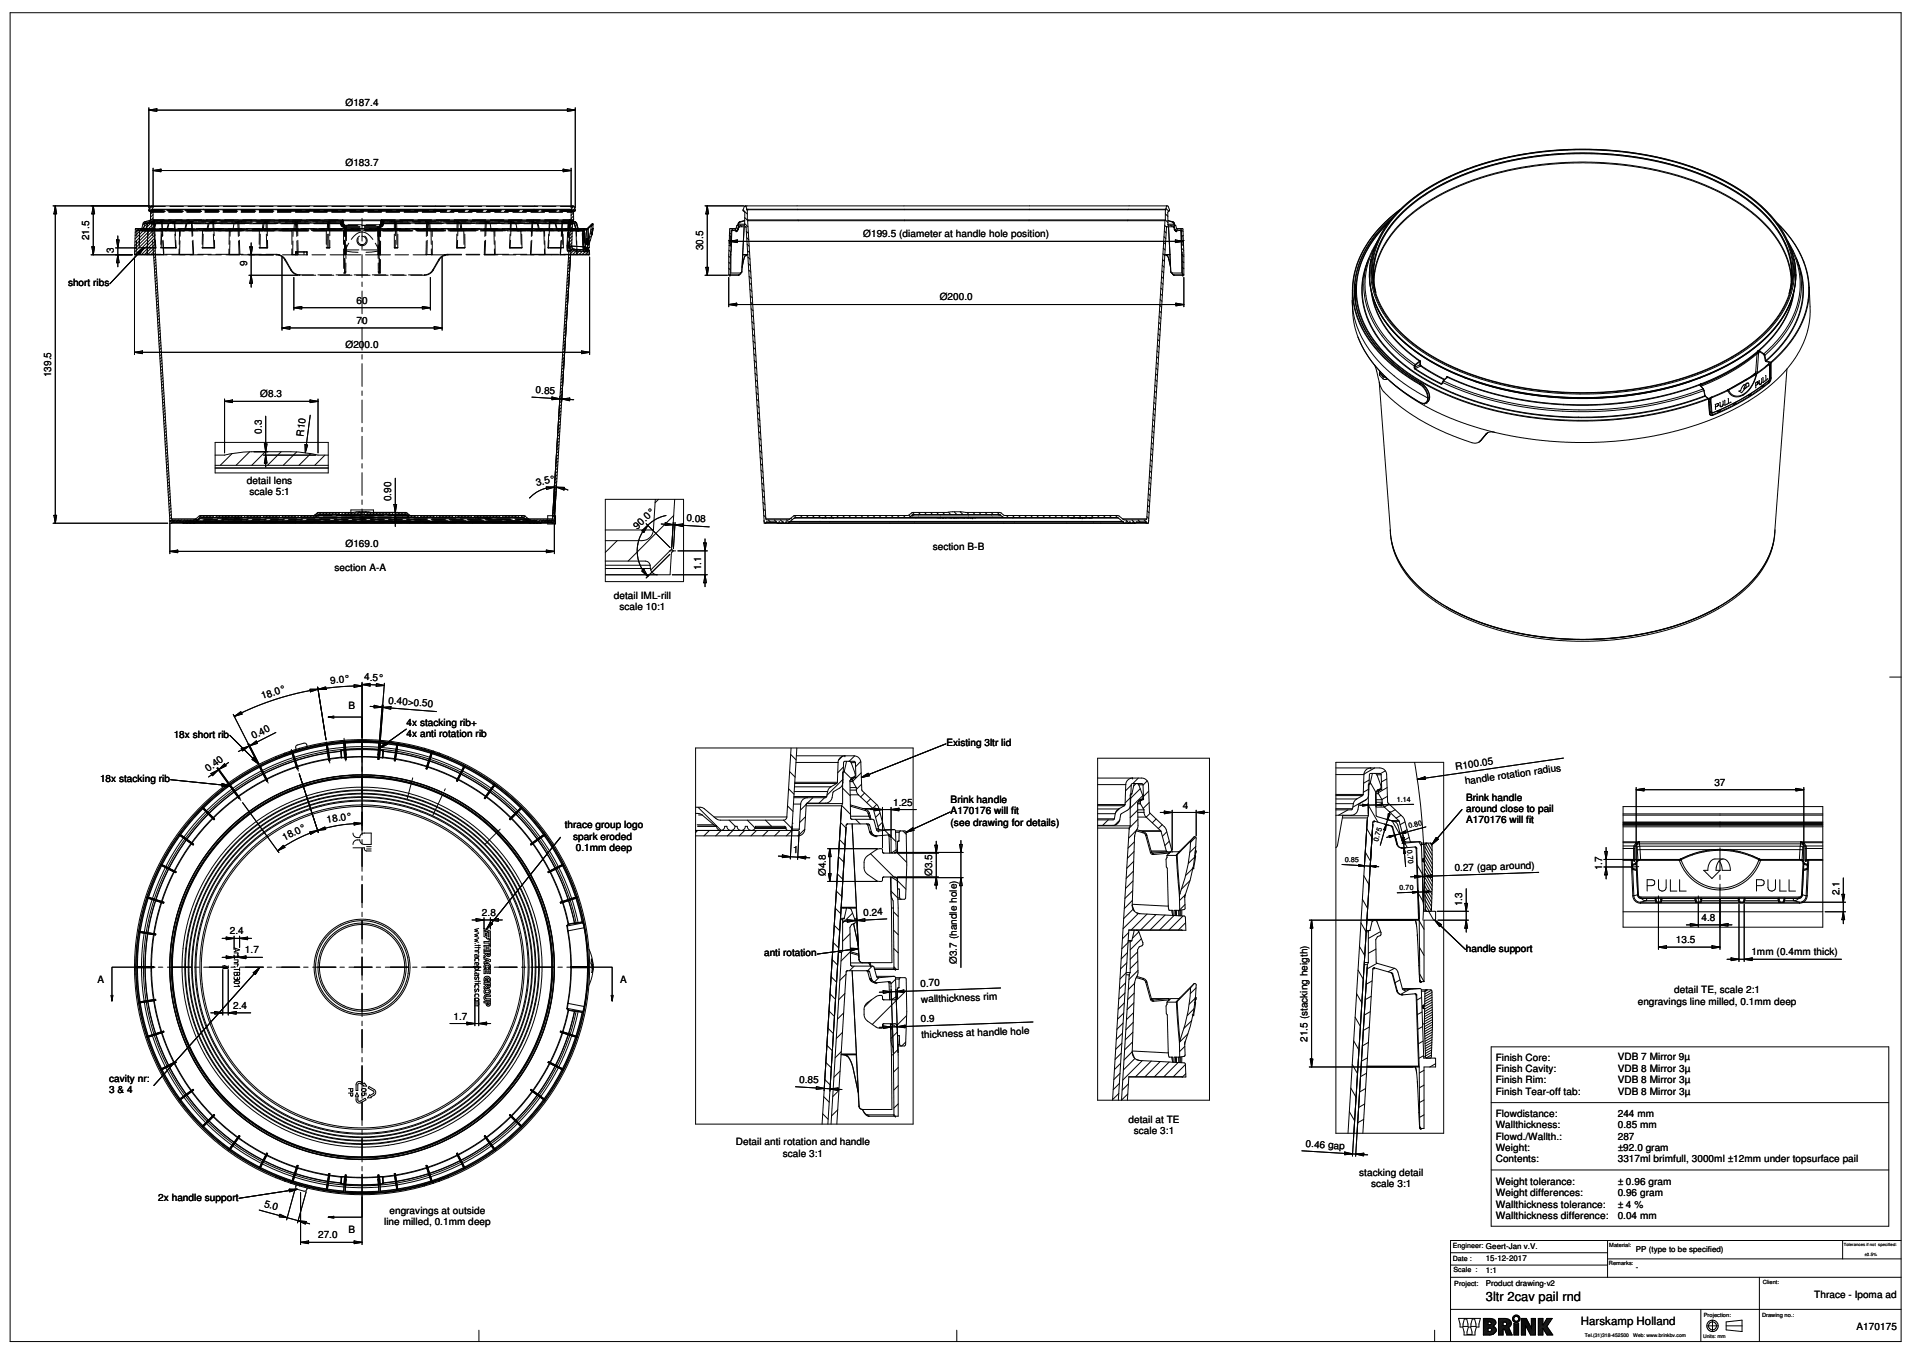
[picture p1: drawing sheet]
<svg xmlns="http://www.w3.org/2000/svg" width="841mm" height="594mm" viewBox="0 0 841 594" stroke-linecap="round" stroke-linejoin="round" font-family="sans-serif">
<defs><g id="words">
<text font-size="5.7" x="652.9" y="571.6">3ltr 2cav pail rnd</text>
<text font-size="5" x="694.7" y="582.4">Harskamp Holland</text>
<g font-size="4.4">
<text x="151.8" y="46.6">Ø187.4</text>
<text x="151.8" y="73.2">Ø183.7</text>
<text x="39.2" y="105.5" transform="rotate(-90 39.2 105.5)">21.5</text>
<text x="379.3" y="104.3">Ø199.5 (diameter at handle hole position)</text>
<text x="50" y="111" transform="rotate(-90 50 111)">3</text>
<text x="309" y="110" transform="rotate(-90 309 110)">30.5</text>
<text x="108.6" y="117.1" transform="rotate(-90 108.6 117.1)">9</text>
<text x="29.9" y="125.7">short ribs</text>
<text x="156.6" y="133.5">60</text>
<text x="412.9" y="132">Ø200.0</text>
<text x="156.6" y="142.4">70</text>
<text x="151.8" y="153.1">Ø200.0</text>
<text x="22.5" y="165.8" transform="rotate(-90 22.5 165.8)">139.5</text>
<text x="235.4" y="172.8" transform="rotate(2 235.4 172.8)">0.85</text>
<text x="114.4" y="174.6">Ø8.3</text>
<text x="115" y="190.6" transform="rotate(-90 115 190.6)">0.3</text>
<text x="133.3" y="191.9" transform="rotate(-83 133.3 191.9)">R10</text>
<text x="108.5" y="212.6">detail lens</text>
<text x="235.9" y="213.7" transform="rotate(-13 235.9 213.7)">3.5°</text>
<text x="109.6" y="217.5">scale 5:1</text>
<text x="171.9" y="220.3" transform="rotate(-90 171.9 220.3)">0.90</text>
<text x="280" y="232.8" transform="rotate(-43 280 232.8)">90.0°</text>
<text x="301.6" y="229.1" transform="rotate(2 301.6 229.1)">0.08</text>
<text x="151.8" y="240.5">Ø169.0</text>
<text x="409.9" y="241.8">section B-B</text>
<text x="147" y="250.9">section A-A</text>
<text x="308.1" y="250.6" transform="rotate(-90 308.1 250.6)">1.1</text>
<text x="269.7" y="263.3">detail IML-rill</text>
<text x="272.2" y="268.2">scale 10:1</text>
<text x="160.1" y="299" transform="rotate(1 160.1 299)">4.5°</text>
<text x="145.3" y="300.4" transform="rotate(-5 145.3 300.4)">9.0°</text>
<text x="115.4" y="307.3" transform="rotate(-18 115.4 307.3)">18.0°</text>
<text x="153.1" y="311.6">B</text>
<text x="170.6" y="309.2" transform="rotate(4 170.6 309.2)">0.40&gt;0.50</text>
<text x="178.7" y="323.8">4x anti rotation rib</text>
<text x="178.7" y="318.9">4x stacking rib+</text>
<text x="76.3" y="324.1">18x short rib</text>
<text x="111.3" y="324.9" transform="rotate(-27 111.3 324.9)">0.40</text>
<text x="415.8" y="327.9">Existing 3ltr lid</text>
<text x="91.5" y="339.3" transform="rotate(-36 91.5 339.3)">0.40</text>
<text x="639.7" y="338.2" transform="rotate(-8 639.7 338.2)">R100.05</text>
<text x="43.9" y="343.6">18x stacking rib</text>
<text x="643.9" y="344.7" transform="rotate(-8 643.9 344.7)">handle rotation radius</text>
<text x="753.3" y="345.2">37</text>
<text x="392.4" y="353.9">1.25</text>
<text x="417.7" y="352.8">Brink handle</text>
<text x="644.3" y="351.8">Brink handle</text>
<text x="417.7" y="357.8">A170176 will fit</text>
<text x="519.7" y="355.3">4</text>
<text x="644.3" y="356.7">around close to pail</text>
<text x="143.8" y="361.7" transform="rotate(-9 143.8 361.7)">18.0°</text>
<text x="248.2" y="364">thrace group logo</text>
<text x="417.7" y="362.8">(see drawing for details)</text>
<text x="644.3" y="361.7">A170176 will fit</text>
<text x="125" y="369.5" transform="rotate(-27 125 369.5)">18.0°</text>
<text x="251.8" y="368.9">spark eroded</text>
<text x="253.1" y="373.9">0.1mm deep</text>
<text x="348.4" y="374.7" transform="rotate(2 348.4 374.7)">1</text>
<text x="639.2" y="382.9" transform="rotate(-2 639.2 382.9)">0..27 (gap around)</text>
<text x="642.9" y="382.7" transform="rotate(-2 642.9 382.7)">27 (gap around)</text>
<text x="704" y="382.4" transform="rotate(-90 704 382.4)">1.7</text>
<text x="362.9" y="384.9" transform="rotate(-90 362.9 384.9)">Ø4.8</text>
<text x="409.7" y="384.9" transform="rotate(-90 409.7 384.9)">Ø3.5</text>
<text x="808.2" y="393.5" transform="rotate(-90 808.2 393.5)">2.1</text>
<text x="642.5" y="398.2" transform="rotate(-90 642.5 398.2)">1.3</text>
<text x="211.8" y="402.5">2.8</text>
<text x="379.4" y="402.5" transform="rotate(-3 379.4 402.5)">0.24</text>
<text x="747.7" y="404.6">4.8</text>
<text x="101" y="410.6">2.4</text>
<text x="107.7" y="418.9">1.7</text>
<text x="644.1" y="418.2">handle support</text>
<text x="736.4" y="414.4">13.5</text>
<text x="769.6" y="419.8">1mm (0.4mm thick)</text>
<text x="335.7" y="420.2">anti rotation</text>
<text x="420.5" y="423.6" transform="rotate(-90 420.5 423.6)">Ø3.7 (handle hole)</text>
<text x="42.8" y="432">A</text>
<text x="272.5" y="432">A</text>
<text x="404.5" y="433.6" transform="rotate(-2 404.5 433.6)">0.70</text>
<text x="735.7" y="436.5">detail TE, scale 2:1</text>
<text x="102.4" y="443.3">2.4</text>
<text x="404.7" y="440.6" transform="rotate(-2 404.7 440.6)">wallthickness rim</text>
<text x="719.7" y="441.4">engravings line milled, 0.1mm deep</text>
<text x="199.3" y="448">1.7</text>
<text x="404.6" y="449" transform="rotate(-2 404.6 449)">0.9</text>
<text x="404.9" y="456.1" transform="rotate(-2 404.9 456.1)">thickness at handle hole</text>
<text x="574.5" y="457.8" transform="rotate(-90 574.5 457.8)">21.5 (stacking heigth)</text>
<text x="657.3" y="466.1">Finish Core:</text>
<text x="710.9" y="466">VDB 7 Mirror 9µ</text>
<text x="657.3" y="471.1">Finish Cavity:</text>
<text x="710.9" y="471">VDB 8 Mirror 3µ</text>
<text x="48" y="475.5">cavity nr:</text>
<text x="351.2" y="475.9" transform="rotate(2 351.2 475.9)">0.85</text>
<text x="657.3" y="476">Finish Rim:</text>
<text x="710.9" y="476">VDB 8 Mirror 3µ</text>
<text x="48" y="480.4">3 &amp; 4</text>
<text x="657.3" y="481">Finish Tear-off tab:</text>
<text x="710.9" y="480.9">VDB 8 Mirror 3µ</text>
<text x="657.3" y="490.9">Flowdistance:</text>
<text x="710.9" y="490.9">244 mm</text>
<text x="495.9" y="493.3">detail at TE</text>
<text x="657.3" y="495.8">Wallthickness:</text>
<text x="710.9" y="495.8">0.85 mm</text>
<text x="323.4" y="503.3">Detail anti rotation and handle</text>
<text x="498.3" y="498.2">scale 3:1</text>
<text x="657.3" y="500.8">Flowd./Wallth.:</text>
<text x="710.9" y="500.8">287</text>
<text x="344" y="508.3">scale 3:1</text>
<text x="573.7" y="504" transform="rotate(3 573.7 504)">0.46 gap</text>
<text x="657.3" y="505.8">Weight:</text>
<text x="710.9" y="505.7">±92.0 gram</text>
<text x="657.3" y="510.7">Contents:</text>
<text x="710.9" y="510.7">3317ml brimfull, 3000ml ±12mm under topsurface pail</text>
<text x="597.3" y="516.6">stacking detail</text>
<text x="602.4" y="521.6">scale 3:1</text>
<text x="657.3" y="520.7">Weight tolerance:</text>
<text x="710.8" y="520.8">± 0.96 gram</text>
<text x="69.6" y="527.6">2x handle support</text>
<text x="657.3" y="525.7">Weight differences:</text>
<text x="710.8" y="525.7">0.96 gram</text>
<text x="115.9" y="530.4" transform="rotate(14 115.9 530.4)">5.0</text>
<text x="171.2" y="533.5">engravings at outside</text>
<text x="657.3" y="530.6">Wallthickness tolerance:</text>
<text x="710.8" y="530.7">± 4 %</text>
<text x="168.8" y="538.5">line milled, 0.1mm deep</text>
<text x="657.3" y="535.6">Wallthickness difference:</text>
<text x="710.8" y="535.6">0.04 mm</text>
<text x="139.8" y="544.2">27.0</text>
<text x="153.1" y="541.9">B</text>
<text x="797.2" y="570.6">Thrace - Ipoma ad</text>
<text x="815.8" y="584.3">A170175</text>
</g>
<g font-size="3.5">
<text x="718.8" y="550.1">PP (type to be specified)</text>
<text x="652.9" y="554">15-12-2017</text>
<text x="652.9" y="559.3">1:1</text>
<text x="718.9" y="558.2">-</text>
<text x="652.9" y="565">Product drawing-v2</text>
</g>
<g font-size="3.1">
<text x="613.8" y="352.3" transform="rotate(-1 613.8 352.3)">1.14</text>
<text x="619.2" y="364" transform="rotate(-15 619.2 364)">0.80</text>
<text x="605.6" y="370" transform="rotate(-74 605.6 370)">0.75</text>
<text x="618.3" y="373.4" transform="rotate(84 618.3 373.4)">0.70</text>
<text x="590.9" y="378.7" transform="rotate(3 590.9 378.7)">0.85</text>
<text x="615" y="391" transform="rotate(-2 615 391)">0.70</text>
<text x="638.3" y="548.4">Engineer: Geert-Jan v.V.</text>
<text x="638.3" y="554.1">Date :</text>
<text x="638.7" y="559.1">Scale :</text>
<text x="639" y="565.2">Project:</text>
</g>
<g font-size="2.5">
<text x="707.1" y="547.8">Material:</text>
<text x="707" y="555.8">Remarks:</text>
<text x="774.6" y="564.4">Client:</text>
<text x="748.7" y="578.5">Projection:</text>
<text x="774.2" y="578.5">Drawing no.:</text>
</g>
<g font-size="2.2">
<text x="696.4" y="587.4">Tel.(31)318-452500</text>
<text x="717.7" y="587.4">Web: www.brinkbv.com</text>
<text x="748.4" y="587.8">Units: mm</text>
</g>
<text font-size="2" x="819.2" y="551.7">±0.5%</text>
<text font-size="1.9" x="810.2" y="547.3">Tolerances if not specified:</text>
</g></defs>
<g fill="none" stroke="#000" stroke-width=".44">
<path d="M4.4 5.6h831v583.9h-831zM65.4 48.4l3.5-.6v1.1zM65.4 47.4v44M65.4 48.4h187.4M249.3 47.8l3.5 .6-3.5 .5zM252.8 47.4v44M67.3 74.9l3.4-.6v1.2zM67.3 73.9v17.3M67.3 74.9h183.7M247.4 74.3l3.6 .6-3.6 .6zM251 73.9v17.3M23.3 90.5h42.4"/>
<path d="M24.3 90.5l.6 3.5h-1.2zM24.3 90.5v139.4M41 90.5l.6 3.5h-1.2zM41 90.5v21.5M64.3 97.2l-1.6 1.7M65.9 92.8l.3 .5-.2 3.4-2.9 1-.9 2.9-2.5-.1M65.9 92.8l-.5-.2v-.4l.9-1.7h185.6l.9 2.1-.8 .7 .1 3.5-.6 1.5M66.7 90.5l.3 1.4M66.7 90.7l-1.2 1.2M67 91.8l-1.1 1.1M67 91.9h184.2M67.1 91.9l.2 .3"/>
<path d="M67.3 96.6l.1 .4M67.3 92.2v4.4M67.3 96.6h183.7M67.3 92.2h183.7M67.3 95.7l-7.9 7.9M67.3 94.3l-1.2 1.2M67.3 93l-1.1 1.1M67.4 97l8 131M67.4 97h183.4M67.4 96.9l-8 8.1M67.5 98.3l-8.2 8.1M67.6 99.6l-8.3 8.3"/>
<path d="M250.8 97l-8 131M251 96.6l-.2 .4M251 92.2v4.4M251.1 91.9l-.1 .3M251.5 90.5l-.3 1.4M251.5 99.6l-.9 .9M251.5 98.3l-.3 10M251.5 98.3l-.8 .8M251.8 97.4l1 .3M251.9 97.2l.9 .3M252 93.5l-1 1.1M252.1 96.3l-1.4 1.3"/>
<path d="M252.1 94.9l-1.1 1.1M252.2 90.6l-.9 .9M252.6 91.6l-1.6 1.6M252.8 97.7l.4 .4M252.8 97.5l.5 .3M252.8 97.5v.2M253.2 98.1l.7 2.5M253.3 97.8v.1M253.3 97.9l.1 .1M253.4 98l-.2 .1M253.4 98l.6 2.5M259.8 98.9l-.4 3.3-1.2 4.4"/>
<path d="M259.8 98.9l-2 2M260.3 98.3l-.5 .6M260.3 98.3l-2.2 2.2M260.3 98.3h.1M260.4 98.3h.1a17.4 17.4 0 0 1-1.5 8.5M260.6 98.8l-.8 .9M309.8 90.5h17M310.8 90.5l.6 3.5h-1.2zM310.8 90.5v30.4M323.6 99.9l.6 .6M324.3 98.5h.2M324.3 98.5l-.1 .5"/>
<path d="M324.4 99.8l-.3 1M324.4 99.8h.3M324.4 98l.2 .1M324.4 98l-.1 .5M324.5 98.5l-.2 .5M324.5 98.5h2.7M324.6 98.1l-.1 .4M324.7 99.8l-.3 1M324.7 99.7v.1M325 97.5v.2M325 97.5l-.6 .5M325 97.7l-.4 .4"/>
<path d="M325.3 99l.7 .7M326.5 92.2v.4l.8 .7-.1 5.5M326.5 92.2l1.9 1.9M327 99h-3.1l-.6 1.7-2.5-.2M327 99.7l-1.1 19.8M327.2 98.8l-.2 .2M327.2 98.2l1.5 1.5M327.2 96.9l-2.2 .6M327.2 97l-2.2 .7M327.2 95.6l1.2 1.2M327.4 90.5l-.3 .1-.6 1.6M327.4 90.5h185.6l.9 1.7v.4l-.8 .7 .1 5.5"/>
<path d="M327.4 90.5l.5 .4M327.7 99.7l-3.3 .1M327.7 99.7l.1 .1M327.8 90.5l.3 1.4M327.8 99.8l7.9 129.1M328.1 91.9h184.2M328.2 91.9l.2 .3M328.4 96.6h183.7M328.4 92.2h183.7M328.4 96.6l.1 .4M328.4 92.2v4.4M328.5 97h183.4"/>
<path d="M328.5 97l8 131M511.8 99l.8 .8M511.9 97l-8 131M512.1 96.6l-.2 .4M512.1 92.2v4.4M512.1 93.9l1.1 1.2M512.1 96.6l1.1 1.2M512.2 91.9l-.1 .3M512.4 91.6l1.1 1.2M512.6 99.8l-8 130.1h-168.8l-.1-.9M512.6 90.5l-.3 1.4M512.7 99.7l3.3 .1"/>
<path d="M512.7 99.7l-.1 .1M512.8 99.7l-.2 .1M513.2 98.8l.2 .2M513.2 96.9l2.2 .6M513.2 98.5h2.7M513.2 97l2.2 .7M513.2 98.8v.1M513.3 98.9l.1 .1M513.4 99h3.2l.5 1.7 2.5-.2M513.5 99.7l1 19.8M514.4 99l.7 .7M515.4 97.7l.4 .4"/>
<path d="M515.4 97.5v.2M515.4 97.5l.6 .5M515.6 99.7h.1M515.7 99.8h.1M515.7 99.8l.3 1M515.7 99.8h.3M515.8 98.1l.1 .4M515.9 98.5l.2 .5M516 98l-.2 .1M516 98l.1 .5M516 99.8l.3 1M516.1 98.5h-.2"/>
<path d="M516.1 98.5l.2 .5M609.9 98.1l-4.4 4.7-3.5 4.9-2.6 4.7-1.8 4.8-1.2 4.9-.4 4.9 .4 5.3 .9 4.2 1.4 4.1 2.3 4.8 3.6 5.2 3.2 3.8 3.7 3.7 5.6 4.6 4.7 3.2 6 3.5 6 3 7.5 3.1 14.4 4.5 8 1.7 9.4 1.6 15.1 1.3 16.4-.1 15.6-1.6 15.5-3.1 14.9-4.7M610.2 97.7l-5.6 6.1-4.5 6.9-2.9 7.4-1 4.2-.4 3.9M610.5 97.3h.1M610.5 97.3l-3.4 4.9-1.7 3.5M610.5 97.3l2.5-3 4.1-4 7.1-5.6 9.5-5.7 10.5-4.6 10.4-3.4 12.2-2.8 11-1.7 14.2-.9 13.1 .2 10.7 1 14.7 2.7 13.3 3.9 7.5 2.9 5.8 2.7 8.8 5.2 7.9 6.1 4 4 2.5 3M611.3 96.3l-4.5 4.4-3.7 4.5-2.8 4.3-2.2 4.5-1.8 5.2-.9 5.3-.1 4.2 .5 4.6 1.1 4.6 2.3 5.7 3.1 5.3 2.9 3.8 4 4.3 4.5 4.1 5.6 4.1 5.3 3.2M612.5 94.9l-4.1 3.7-4.2 4.8-3.9 5.6-1.9 3.7-1.8 4.9-1.1 4.6-.4 4.6 .4 6 1.1 4.6 1.8 4.9 1.9 3.7 3.9 5.6 4.2 4.8 5 4.5 6 4.5 5.1 3M614.4 93l3.9-3.6 5.4-4.2 5.7-3.7 6.3-3.3 7.2-3.2 6.3-2.3 13.4-3.6 13-2.3 15.8-1.1h8l10.2 .6 13.8 1.8 14.7 3.5 12.6 4.6 10.7 5.3 6.8 4.5 4.3 3.4 3.9 3.6 3.3 3.9 2.7 3.6 2.8 5.3 1.6 4.2 1 4.3 .4 4.2-.4 5.6-1.4 5.5-2.4 5.4-3.8 5.9-5 5.5-5.3 4.7-6.9 4.8-7.4 4-8.7 3.8-7.8 2.7-11.4 3-11.4 2-9 .9-9.6 .4-9.1-.1-10.2-.8-9.9-1.4-10.2-2.1-9.1-2.7-10-3.8-7.3-3.6-8.2-5-4.8-3.7-5.6-5.4-4.2-5.3-3.4-6-1.7-4.5-1.2-6.2v-5.9l1.2-6.2 2.6-6.4 3.5-5.5zM615 92.3l-4.9 4-4.6 4.7-3.1 3.9-3.4 5.3-2 4.2-1.8 6-.7 4.6v5l.8 5 1.7 5.6 2.4 4.9 3 4.7 5.2 6.1 4.5 4.2 4.9 3.7 7 4.5M615.3 91.9l-5 4.2-4.4 4.3-3.7 4.5-2.8 4.4-2.1 4.1-1.7 4.6-1 4.6-.3 4.6M616.1 91.7l5.1-4.3 5.3-3.8 5.2-3.1 6.4-3.2 11.8-4.6 14.4-3.8 13.6-2.1 14.7-1 16.9 .6 14.9 2.1 14.6 3.6 13.3 5 10.8 5.7 4.1 2.8 5.4 4.2 3.8 3.6 3.5 4.1 3.1 4.6 1.9 3.8 1.8 4.8 .7 3.6 .4 6.2-.4 3.9-1.4 5.5-1.6 3.8-2 3.5-3.4 4.8-5.5 5.7-5.9 4.8-5.6 3.7-7.1 3.8-9.1 3.9-8.3 2.8-11.5 2.8-10.9 1.8-10.6 1-7.9 .3-10.3-.3-10.6-1-9.8-1.5-10-2.4-8-2.5-8.9-3.4-7.3-3.7-7-4.3-7.4-5.8-3.9-3.9-4.4-5.7-3.1-5.6-2.1-6.1-.8-5.9 .5-6.9 1.5-5.5 3-6.3 3.8-5.4z"/>
<path d="M780.3 97.3l2.6 3.7 2.6 4.7M780.3 97.3h.1M780.6 97.7l4.6 4.8 3.3 4.6 2 3.3 2.1 4.7M781 98.1l6.4 7.6 4.1 7 2.5 7.6 .7 4.2 .1 4.2-.4 3.9-.9 3.8-1.5 4.5-1.6 3.4-5.1 7.5-3.7 4.1-3.5 3.3M40 112h18.1M40.4 108.5h1.2l-.6 3.5zM50.8 108.9h9.4M51.2 105.4h1.2l-.6 3.5zM51.8 112l.6 3.4h-1.2zM51.8 103.7v13.5M59.1 112.9v42.9M59.7 111.9l-.1 .1"/>
<path d="M59.7 100.5l-.2 .2-.4 11.3h8.4l7 116.9M59.7 100.5h2.6M59.7 100.5l-.2 .2M60.4 111l2.8-2.2-1.9 3zM61 100.6l-1.6 1.5M61.9 100.7h.1M63.2 108.8l-14.9 15.9M67.6 100.9l-8.4 8.4M67.7 102.1l-8.6 8.6M67.8 103.5l-8.5 8.5M67.9 104.8l-7.2 7.1M67.9 106.1l-5.8 5.8"/>
<path d="M68 107.4l-4.5 4.5M68.1 108.7l-3.2 3.2M68.2 110l-1.9 1.9M68.3 111.3l-.8 .8M68.4 112.6l-.8 .8M68.5 113.9l-.9 .8M68.5 115.2l-.8 .8M68.6 116.5l-.8 .8M68.7 117.8l-.8 .8M68.7 119.1l-.8 .8M109.4 112h10.9M109.8 108.5h1.2l-.6 3.5z"/>
<path d="M110.4 106.7v19.5M123.9 112.9v32.2M194.3 112.9v32.2M250.3 118.7l-.9 1M250.4 117.3l-.9 .9M250.5 115.8l-.9 .9M250.6 114.3l-.9 .9M250.7 112.9l-.9 .9M250.7 111.9l-7.2 118h-168.8l-.1-.9M251.2 108.3l.2 .7 .9 .5M251.2 108.3l.3 .8M251.2 108.3h.1"/>
<path d="M251.3 106.7l-1.2 1.2M251.3 105.3l-1.1 1.1M251.4 103.8l-1.1 1.1M251.4 102.4l-1 1.1M251.5 101l-1 1M251.6 109.2l-1.7 1.6M252 109.4l.3 .1M252.3 109.5l6.7 .6M252.6 109.6l-2.7 2.7M253.9 100.6l.4 .3M253.9 109.6l-2.3 2.3M254 100.5l-.1 .1"/>
<path d="M254 100.5l.3 .2M254 100.5h2.5M254.3 100.7v.2M255.2 109.7l-2.2 2.2M256.3 101l.2 7.6 .1 .5h.5l.1 .7-.2-.7M256.3 101h1.4M256.5 108.4l-5.3-.2-1.2 1.1M256.5 100.5l.1 .2M256.5 100.5l-2.2 .2M256.5 100.5l.3 .1M256.5 109.8l-2.1 2.1M256.6 100.7h.1"/>
<path d="M256.6 100.7l-2.3 .2M257.6 109.1v.7M257.7 101l.4 5.9M257.7 109.1v.5M257.8 100.9l-.1 .1M257.8 100.9l.4 5.7M257.9 109.8l-2.1 2.1M258 109.1l.1 .7M258.1 100.5h-1.3l-.5 .5M258.1 100.5l-.5 .5M258.1 109.1v.8M258.1 106.9l.1 2.2"/>
<path d="M258.2 106.6l-.1 .3M258.2 109.1h-.9v.7M258.3 109v.9M258.5 109v.9M258.9 107.1l.1 1.6M258.9 107v.1M258.9 107.4l-.8 .7M259 108.7l-.8 .4M259 108.7l-.3 .2M259 106.8l-.1 .3M259 110.1l.1 1.9h-8.4M259 106.8l-.1 .1"/>
<path d="M259 110.1l-1.9 1.8M259.1 111.4l-.5 .6M259.1 112.9v42.9M259.5 105.5l-1.4 1.3M260 103.5l-1.1 1.2M260 102.8h.2M260.2 102.8v.1M260.3 101l-.1 1.8M260.3 101.9l-1 .9M260.3 100.6h.3M260.4 100.4l.2 .2M260.5 100.2l-.9 1"/>
<path d="M260.5 100.6l-.1 .4M310.2 117.5h1.2l-.6 3.4zM320.2 112.6l.7 .6M320.2 115.2l.7 .7M320.2 117.9l.6 .6M320.3 109.9l.8 .8M320.4 108l-.2 12.9h4.4M320.5 106l3.5-.5v1.1zM320.5 107v-1h199.4v1M320.5 103.5l-.1 4.5M320.5 103.5l.6 .3M320.5 102.2l.8 .8"/>
<path d="M320.7 107.7l.6 .5M320.8 100.5l-.3 3M320.8 100.5h2.6M320.9 112h.3M320.9 112l-.1 8.8M321.1 103.8v3.7M321.1 107.5h.2M321.1 103.8h.2M321.1 107.5l-.7 .5M321.2 112l-.1 8h4.4M321.3 107.5l-.4 4.5M321.3 103.8v3.7"/>
<path d="M321.3 101.4v2.4M321.3 101.4h.3M321.5 101.2l-.2 .2M321.5 100.5l.8 .8M321.6 101.3v.1M321.6 101.4l-.4 10.6M321.6 101.3l-.1 .1M321.7 101.3h-.1M323.6 101.3v.1M323.8 101.2h.1M324.1 100.8l-.6 .6-2-.2M324.1 100.8h.3"/>
<path d="M324.1 100.8h.1M324.4 100.8l-.3 .5-.7 .1M325.4 120l-.7 .8M325.5 120l-1 .9 .2-.1M325.9 119.5l-.4 .5M325.9 119.5h.1M326.4 111.9l-.4 7.6M326.8 114.1l-.7 3.3zM326.8 114.1h.1M327.7 112.1l-.9 2M327.8 112l-.1 .1M327.8 112h.1"/>
<path d="M327.8 112l-1 2.1M327.9 111.9l-.1 .1M328 101.6l.8 .9M328 112l-.3 .1M328.1 104.5l.9 .9M328.3 111.9l-.1 .1M328.3 107.3l.9 .9M328.5 110.2l.9 .8M328.6 111.9l-2.3 .1M328.6 111.8l-2.3 .1M328.6 113l1 .9M328.8 115.8l.9 .9"/>
<path d="M329 118.7l.9 .8M510.5 119.1l.8 .8M510.7 116.6l.8 .8M510.8 114l.8 .8M511 111.5l.8 .9M511.2 109.1l.8 .8M511.3 106.6l.8 .7M511.5 104l.8 .8M511.6 101.5l.8 .8M511.9 111.8h2.2l-2.2 .2M512.1 111.9l.1 .1M512.4 112l.3 .1"/>
<path d="M512.6 112h.1M512.6 112l.1 .1M512.6 112l1 2.1M512.7 112.1l.9 2M513.6 114.1l.7 3.3zM513.6 114.1h.1M514.4 119.5h.1M514.5 119.5l.5 .5M514.9 120l1 .9M515 120l.7 .8M516 100.8l.8 .6M516 100.8h.3"/>
<path d="M516 100.8l.3 .4zM516.3 100.8l.8 .6M516.3 100.8h.1M516.3 100.9l.5 .4M516.5 105.5l3.4 .5-3.4 .6zM516.7 101.3h.1M516.8 101.4h.3M516.8 101.3l.1 .1M517 100.5h2.6M517.1 101.4h2M518.7 100.5l1.2 1.2M518.7 101.3h.1"/>
<path d="M518.8 101.3l.1 .1M518.8 101.4h.1M518.8 101.4l.4 10.6M518.8 101.4h.3M519.1 107.5l.4 4.5M519.1 103.8v3.7M519.1 101.4v2.4M519.1 107.5h.2M519.1 103.8h.2M519.1 103.7l.2 .1M519.1 109.1l1 .9M519.2 112h.3"/>
<path d="M519.2 112l.1 8h-4.4M519.3 103.8v3.7M519.3 107.5l.8 .5M519.5 112l.1 8.8M519.5 112.1l.7 .6M519.5 114.7l.7 .7M519.6 117.4l.6 .7M519.6 100.5l.3 3M519.9 103.5l.2 4.5M519.9 103.5l-.6 .3M520.1 108l.1 12.9h-4.3M600.4 116.7l-1.2 4.2-.5 3.7-.1 4.2 .6 5.1 1 3.7 1.6 4 2.4 4.6 2.4 3.5 3.1 3.8 4.2 4.1 7.8 6.1 10 5.8 11.4 5 12 3.7 13.9 3 12.8 1.6 14.8 .5 14.8-.8 13.8-1.9 13.7-3.3 10.2-3.4"/>
<path d="M600.4 116.7h.1M601 114.8l-1.3 5.1-.4 7.2 1.1 6.8 2 5.6 4.1 7.1 3.8 4.7 4.8 4.7 6.4 4.9M601 114.8l-.6 1.9M601.6 113.3l-1.6 4-1 3.7-.5 3.4-.1 4.5 .4 3.8 1 4.4 1.5 4 2.3 4.7 2.1 3.2 3.6 4.3 7.8 7.3 5.2 3.8 4.9 3 11.4 5.5 12.1 4.3 14.3 3.5 13.2 2 13.7 .8 11.8-.2 8.9-.6 8.7-1.2 14-2.9 14-4.5M602.4 114l-.7 6.7M602.4 114l-.7 5.6 .4 6 1.5 5.9 2 4.5 3 5 4.7 5.7 5.2 4.8 6 4.5 7.2 4.3 6.5 3.2 7.1 2.8 9 2.9 10.6 2.6 8.3 1.4 9.6 1 9.7 .5 9.8-.1 11.4-.9 11.1-1.7 8.6-1.9 6.7-1.9 9.7-3.5 7.7-3.5 7.3-4.2 7.5-5.5 5.2-4.8 4-4.8 3.4-5.2 2.3-5.2 1.6-6.2 .3-5.3-.7-6M604.1 108.5l-1.9 4-1.1 3.3-1.2 6.8-.1 4 .4 3.7 1.7 6.1 2.7 5.8 4.6 6.6 6.4 6.5 6.3 4.9M605.1 106.3l-2.2 3.9-1.9 4.6M605.4 105.7l-1.8 4.1-1.2 4.2M605.4 105.7l-1.9 5.1-1.1 6.3v5.6l1.4 6.5 2.2 5.2 4 6.5 4.9 5.6 5.7 4.9 6.6 4.6 6.5 3.7 8.1 3.7 9.2 3.3 8.8 2.4 8.6 1.8 11.6 1.5 12.5 .7 10.9-.1 11.3-1 10.5-1.7 9.5-2.2 8.6-2.6 9.9-3.9 8.5-4.4 6.8-4.5 6.5-5.4 5.1-5.5 3.7-5.5 2.8-6.1 1.6-6.2 .3-6.3-.8-5.6-2.2-6.4M785.5 105.7l1.7 4.1 1.2 4.2M785.7 106.3l2.3 4 1.8 4.5"/>
<path d="M786.7 108.5l2.9 6.7 1.1 5.4 .3 5.8-.8 5.7-1.7 5.4-3.7 7.1-4 5.2-5.8 5.6M788.4 114l.7 6.7M789.3 113.3l1.8 5 1.3 7.1-.1 5.2-1.2 6.1-2 5.4-4 6.9-3.5 4.3-5.5 5.3M789.8 114.8l1.3 4.9 .5 5.4-.4 5.5-1.4 5.4-2.4 5.6-2.8 4.5-3.6 4.6-5.5 5.4M789.8 114.8l.6 1.9M790.4 116.7l1.5 5.9 .3 5.8-.6 5.5-1.5 5.1-2 4.6-2.8 4.6-4.2 5.3-5.1 4.9M790.4 116.7h.1M792.6 115v.1M792.6 115.1l1.7 5.3 .7 5.8M68.8 120.4l-.8 .8M68.9 121.7l-.8 .8M69 123l-.8 .8"/>
<path d="M69.1 124.3l-.8 .8M69.2 125.6l-.8 .8M69.2 126.9l-.8 .8M69.3 128.2l-.8 .8M69.4 129.5l-.8 .8M69.5 130.9l-.8 .8M69.6 132.2l-.9 .7M69.6 133.4l-.8 .8M69.7 134.7l-.8 .9M69.8 136.1l-.8 .8M69.9 137.4l-.8 .8M69.9 138.6l-.8 .8"/>
<path d="M70 140l-.8 .8M109.4 120.9h21.3M110.4 120.9l.6 3.6h-1.2zM129.1 135.2l3.5-.5v1.1zM129.1 135.2h60M129.1 121.9v14.3M185.6 134.7l3.5 .5-3.5 .6zM189.1 121.9v14.3M249 139.4l-.9 .9M249.1 137.9l-.9 .9M249.2 136.4l-.9 .9M249.3 135l-.9 .9"/>
<path d="M249.4 133.5l-.9 .9M249.5 132l-.9 .9M249.6 130.6l-.9 .8M249.7 129.1l-.9 .9M249.8 127.6l-1 .9M249.9 126.1l-.9 .9M249.9 124.6l-.9 1M250 123.2l-.9 .9M250.1 121.7l-.9 .9M250.2 120.2l-.9 1M309.8 120.9h9.9M320.2 120.5l.4 .4 .2-.1"/>
<path d="M320.2 133.8l3.5-.6v1.2zM320.2 121.9v12.9M320.2 133.8h200M320.8 120.8h3.9M329.2 121.5l.9 .9M329.4 124.3l.8 .9M329.5 127.2l.9 .9M329.7 130l.9 .9M329.9 132.8l.8 .9M330 135.7l.9 .9M330.2 138.5l.9 .9M509.3 139.1l.8 .9"/>
<path d="M509.5 136.7l.8 .8M509.6 134.2l.8 .8M509.8 131.6l.8 .8M509.9 129.1l.9 .8M510.1 126.6l.8 .8M510.2 124.1l.8 .8M510.4 121.6l.8 .8M515.7 120.8l.2 .1M515.7 120.8h3.9M516.7 133.2l3.5 .6-3.5 .6zM519.6 120.8l.2 .1M519.6 120.1l.6 .6"/>
<path d="M520.2 121.9v12.9M594.2 132.1l.5 5.6 1.8 6.4 3.4 6.9 3.2 4.6 5.1 5.7 5.5 4.8 6.7 4.8 6.9 3.9M594.2 132.1l.7 9.5 1.8 6.6M594.3 127.2l.3 5.5 1.6 6.4 2.4 5.5 3.3 5.4 3.4 4.3 6 5.8 5.1 4.1 7.5 4.8M594.3 127.2l-.1 4.9M595.5 125.9l-.2 3.3M595.5 125.9l.1 .1M595.6 125l.1 1.1M595.6 125l-.1 .9M595.6 126l-.1 5.5M595.6 126l.1 .1M595.6 125v1"/>
<path d="M595.7 126.1l-.1 6.3M595.7 129.8l-.2 1.1M595.8 126.2l-.3 2.9M595.8 126.2v3.1l.7 4.9 1 3.8 1.6 4.2 4.1 7 6.5 7.6 6.8 5.8 9.4 6.1 12.2 5.8 9.9 3.6 14.5 3.7 10 1.7 13.2 1.2 14 .3 14-1 13.6-2 12.9-3.1 10.5-3.6M595.8 126.2l-.2 5.8M596.6 137.2h.1M601.7 120.7l.4 5.5 1.4 5.2M601.7 120.7l.4 5.3 1.4 5.2 1.9 4.6 3.2 5.3 3.6 4.5 4.3 4.3 5 4.1 6.4 4.2 7.6 4.1 6 2.6 7.7 2.9 7.2 2.1 8 1.8 10.5 1.8 10.8 1 8.6 .3 8.6-.2 10.2-.8 14.9-2.4 9-2.2 7.6-2.4 7.5-3.1 8.3-4.1 6.3-3.8 6-4.5 4.2-3.9 4.4-5.1 3.4-5.3 2.6-5.8 1.2-4.5 .6-6M602.4 127.7l.7 3.9 1.3 4.2 1.6 3.5 2.9 5 6 7.1 4.7 4.2 4.1 3.1M602.8 129.2l.8 3.5 1.6 4.5 1.9 3.8 2.8 4.3 6.3 7.1 7.7 6.1M603.5 131.4l1.9 4.5 2.4 4.1 2.9 4 3.8 4.1 3.3 3.1 5.2 4 5.4 3.5 5.8 3.1 10.6 4.6 8.5 2.8 7.3 1.9 14.8 2.6 11.4 1.1 6.3 .2 8.1-.1 9.1-.6 12.8-1.7 14.4-3.4 8.5-2.8 7.1-2.9 6.9-3.4 5.6-3.4 5.8-4.1 3.8-3.3 4.4-4.7 3.4-4.6 2.2-3.7 2.1-4.9M603.5 131.4a52.9 52.9 0 0 0 23 26.2 131.3 131.3 0 0 0 67 17.4 136.1 136.1 0 0 0 68.1-15.8 56.2 56.2 0 0 0 25.1-26.1l.6-1.7"/>
<path d="M603.6 122.8l.7-5.4 1.4-4.5 2.2-4.7 3.3-5.2 4.3-4.9 4.2-3.9 5.1-3.9 6.5-4 7.6-3.9 7.9-3.2 6.8-2.2 7.7-2 15.1-2.7 10-.8 7.3-.3 16.9 .7 9.3 1.3 8 1.4 9.3 2.4 6.8 2.2 7.9 3.2 7.6 3.9 6.2 3.8 5.4 4.1 4.2 3.9 4.3 4.9 3.4 5.2 2 4.4 1.6 5.5 .6 4.7M603.7 123.9l.4-4.6 1.5-5.5 2.4-5.3 3.3-5.2 3.8-4.3 5-4.7 5.5-4.1 5.4-3.4 6.7-3.4 8.6-3.6 7.4-2.5 8.7-2.2 15.1-2.5 8.9-.8 8.5-.3 9.5 .3 8.9 .8 14.6 2.4 9.2 2.3 7.4 2.5 8.7 3.6 6.6 3.4 5.4 3.4 5.8 4.3 4.5 4.2 4.2 4.9 3.1 4.9 2.4 5.3 1.4 4.9 .5 5.2M604.1 127.3l-.8-5.6 .5-6.5 1.4-5.5 2.2-5.1 3.8-5.8 4.1-4.6 5.5-5 6-4.3 7.2-4.1 6.5-3.1 9-3.4 7.6-2.2 9.9-2.3 7.1-1.1 11.7-1.2 8.5-.3 10.1 .3 9 .7 10.4 1.6 10 2.3 7.5 2.2 9 3.4 6.5 3.1 7.2 4.1 6 4.3 5.2 4.7 4.6 5.2 3.4 5.3 2.4 5.3 1.5 5.5 .4 6.2-.8 5.9M604.4 128.4l-.9-5.4v-5.2l.9-5.5 2.4-6.4 2.7-4.6 4.5-5.7 6.1-5.8 4.9-3.6 6.5-4.1 6.8-3.4 8.8-3.6 7.4-2.3 9.9-2.4 8.7-1.6 8.8-1 10.7-.5 9.6 .1 9 .6 9.3 1.3 11.2 2.2 8.1 2.3 9.1 3.3 9.2 4.3 5.1 3.1 6.1 4.2 5.4 4.6 4.9 5.5 3.7 5.8 2.7 6.4 1.2 5.8 .2 5.5-1 6.1M604.6 128.5l-.9-5.4 .1-6.1 1.1-5.5 2.3-5.7 2.3-4 4.6-6 4.6-4.4 6.1-4.7 8.1-5 6.9-3.3 7.9-3.1 8.9-2.8 10.5-2.4 8.7-1.4 10.6-.9 9.6-.3 8.4 .3 12.2 1.2 10.3 1.7 7.2 1.8 9 2.8 7.9 3.1 8.5 4.2 6.9 4.3 6.3 5 4.2 4.2 4.4 5.7 2.3 4 2.4 6 1.1 6.1v5.2l-1 5.7M786.1 129h.1M788 129.2l-1.5 5.9-3.6 7.3-4.5 6-5.9 5.8M788.3 127.7l-1.4 6.6-2.9 6.7-4.2 6.1-2.6 3-4.3 4M789.1 120.7l-.4 5.2-1.4 5.5M795 126.2l.4 11.2-.7 6-2.1 7-3.9 7.1-5.1 6.5-6.8 6.3-8.5 6-9 4.8-10.4 4.4-11.8 3.7-12.7 2.8-14.3 1.8-11.6 .6h-8l-9.8-.6-12.6-1.5-11.4-2.4M795 126.2l-.1 4.1-.7 4.6-1.5 4.8-2 4.4-2.1 3.7-3.7 4.9-6.6 6.7M59.1 154.8l3.5-.6v1.2z"/>
<path d="M59.1 154.8h200M70.1 141.3l-.8 .8M70.2 142.6l-.8 .8M70.3 143.9l-.8 .8M70.4 145.2l-.8 .8M70.4 146.5l-.8 .8M70.5 147.8l-.8 .8M70.6 149.1l-.8 .8M70.7 150.4l-.8 .8M70.7 151.7l-.8 .8M70.8 153l-.8 .8M70.9 154.3l-.8 .8"/>
<path d="M71 155.6l-.8 .8M71.1 156.9l-.8 .8M71.2 158.2l-.8 .8M71.2 159.5l-.8 .8M123.9 144.1l3.5-.6v1.2zM123.9 144.1h70.4M190.8 143.5l3.5 .6-3.5 .6zM247.9 158.5l-.9 .9M247.9 157.1l-.8 .8M248 155.6l-.9 .9M248.2 154.1l-1 .9M248.2 152.7l-.9 .8"/>
<path d="M248.3 151.2l-.9 .9M248.4 149.7l-.9 .9M248.5 148.2l-.9 .9M248.6 146.7l-.9 1M248.7 145.3l-.9 .9M248.8 143.8l-.9 .9M248.9 142.3l-1 1M249 140.8l-1 1M255.6 154.2l3.5 .6-3.5 .6zM330.4 141.4l.9 .8M330.5 144.2l1 .9M330.7 147l.9 .9"/>
<path d="M330.9 149.9l.9 .8M331.1 152.7l.9 .9M331.3 155.5l.8 .9M331.4 158.4l.9 .9M508.1 159.3l.8 .8M508.3 156.7l.8 .8M508.4 154.2l.8 .8M508.5 151.7l.9 .8M508.7 149.2l.8 .8M508.8 146.7l.9 .8M509 144.2l.8 .8M509.2 141.7l.7 .8"/>
<path d="M596.7 148.2l2 4.2 2.4 4.1 5.7 7.2 8.2 7.2 8.9 5.9M596.7 148.2l2 4.4 2.3 3.7 2.6 3.7 3.8 4.2 7.5 6.7 9.1 6M623.7 158.7l.1 .3M623.7 158.7l-1.8 1.5M623.8 159h.3M623.8 159l-1.8 1.4M623.8 159l.1 1.3M623.9 158.5l-.2 .2M623.9 158.5h.1M623.9 158.5l.2 .5M624.1 159l.1 1.3M772 155.5l-.6 8"/>
<path d="M772 155.5l-5.5 4.2-5.3 3.4-6.7 3.6-7 3M772.2 154.9l-6.6 5-6.3 3.8-12 5.6M772.2 154.9l.6 .1M772.2 154.9l-.2 .6M772.4 154.6l-5.9 4.5-7 4.3-6.9 3.4-5.2 2.2M772.4 154.6h.6M772.4 154.6l-.2 .3M772.5 154.2l-5.2 4-5.7 3.7-6.8 3.6-7.4 3.2M772.5 154.3l-.1 .3M772.5 154.2h.1M772.5 154.2l.1 .1M772.5 154.2v.1"/>
<path d="M772.6 154.3l.3 .1M772.6 154.3h-.1M772.7 154.1l-.2 .1M772.7 154.1h.2M772.7 154.1l-.1 .2M772.7 155.4l-.7 .1M772.7 155.4l-.5 8.1M772.8 155l-.1 .4M772.9 154.4l.2 .1M772.9 154.1v.3M772.9 154.1l.4 .2M773 154.6l-.2 .4"/>
<path d="M773.1 154.5l-.1 .1M773.1 154.5l1.8 1.2M773.3 154.3l-.2 .2M773.3 154.3l1.7 1.1M774.9 155.7l.3 .5M775 155.4l-.1 .3M775 155.4l.5 .7M775.2 156.2l.5 2.3M775.5 156.1l-.3 .1M775.5 156.1l.5 2.3M775.7 158.5l.3 .4M776 158.4l-.3 .1"/>
<path d="M776 158.4l.1 .2M776 158.9l2 .5M776.1 158.6l-.1 .3M776.1 158.6l2 .6M777.2 160l-1.4 1.1M777.2 160l-.1 .1M777.2 159.9l.2 .1M777.4 160l-.3 .1M777.4 160l.2 .4M778 159.4h.3M778 159.4v6.7M778.1 159.2l-.1 .2"/>
<path d="M778.1 159.2l.2 .2M778.3 159.4v6.7M71.3 160.8l-.8 .8M71.4 162.1l-.8 .8M71.5 163.4l-.8 .8M71.5 164.7l-.8 .8M71.6 166l-.8 .8M71.7 167.3l-.8 .8M71.8 168.7l-.8 .8M71.9 169.9l-.8 .8M71.9 171.2l-.7 .8M72 172.6l-.8 .8"/>
<path d="M72.1 173.9l-.8 .8M72.2 175.2l-.8 .8M72.3 176.4l-.8 .8M72.3 177.8l-.8 .8M72.4 179.1l-.8 .8M98.7 176.4l3.4-.6v1.1zM98.7 176.4h41M98.7 175.3v23.7M136.2 175.8l3.5 .6-3.5 .5zM139.7 175.3v23.7M233.7 174.5l18.4 1.1M242.5 174.5l3.5 .8-3.5 .3z"/>
<path d="M246.6 179.2l-.9 .8M246.7 177.7l-.9 .9M246.8 176.2l-.9 .9M246.8 175.3l3.6-.4-.1 1.2zM246.9 174.8l-.9 .8M247 173.3l-1 .9M247.1 171.8l-.9 .9M247.1 170.3l-.8 .9M247.2 168.8l-.9 1M247.3 167.4l-.9 .9M247.4 165.9l-.9 .9M247.5 164.4l-.9 .9"/>
<path d="M247.6 162.9l-.9 1M247.7 161.5l-.9 .9M247.8 160l-.9 .9M331.6 161.2l.9 .9M331.8 164l.9 .9M331.9 166.9l1 .9M332.1 169.7l.9 .9M332.3 172.6l.9 .8M332.4 175.4l1 .9M332.7 178.2l.8 1M506.9 179.3l.8 .8M507 176.8l.8 .8"/>
<path d="M507.2 174.3l.8 .8M507.3 171.8l.8 .8M507.5 169.3l.8 .8M507.6 166.8l.8 .8M507.8 164.3l.8 .8M508 161.8l.7 .8M604 160.4l3.1 10.5 1.6 1.9 4.2 3.9 6.4 4.8 7.1 4.4 8.9 4.3 7.1 2.8a12.4 12.4 0 0 0 6.7 1.6l1.3-.8M606.1 163.7l.2 1.3M606.1 163.7l.2 .3M606.2 163.6l.3-.3-.2 .6M606.2 163.6h.1M606.2 163.6l-.1 .1"/>
<path d="M606.3 165l1.4 1.5M606.3 164v1M606.3 164l1.4 1.5M606.3 163.9v.1M606.3 163.9l1.5 1.5M607.7 166.5l1.4 .2M607.7 165.5l1.2 .3M607.7 165.5v1M607.8 165.4l1 .3M607.8 165.4l-.1 .1M609.1 165.9v.8M609.7 166.5l-.6 .2"/>
<path d="M610.8 167.5l4.6 3.9 4.7 3.3 5.5 3.4 5.9 3 13 5.3 12.2 3.5M621.4 161.3h.3M621.4 161.3l.3 .9M621.5 160.9h.2M621.5 160.9l-.1 .4M621.7 161.3l.2 .7M621.7 162.2l5.9 3.7 5.6 2.9M621.7 160.9v.4M621.9 162l5 3.2 6.4 3.4M621.9 160.2l.1 .2M621.9 160.2l-.4 .7M621.9 162l-.2 .2"/>
<path d="M622 160.4l-.3 .5M623.9 169l1.3 1 1.2 1.5 .7 1.9 .2 1.4M623.9 160.3l.3 .6M623.9 160.3h.3M623.9 160.3l-2.2 1M623.9 176.8l.1 .1M624 176.9l2 .4M624 168.7l-.1 .3M624 168.7l2.5 2.6 .8 1.5 .3 2M624.2 160.9l10.4 6M624.2 160.3l.2 .3M624.2 160.9l-2.3 1.1"/>
<path d="M624.4 160.6l-.2 .3M624.4 160.6l4 2.6 6.4 3.5M624.5 168.4l1.5 1.3 1.1 1.4 .7 1.7 .3 1.7M624.5 168.4l-.5 .3M624.5 168.4h.1M624.6 168.4l1.6 1.4 1 1.4 1 3.2M626 177.3h.1M626.6 177.1l-.6 .2M627 176.9h.1M627 176.9l-.4 .2M627.3 174.8h.3M627.3 174.8l-.2 1.3-.7 .9-1.1 .2-1.4-.4"/>
<path d="M627.5 176.4l-.5 .5M627.6 174.8l-.3 1.6-.7 .7M628.1 174.5l-.6 1.9M628.1 174.5h.1M628.2 174.4l-.7 2M633.3 168.6l-.1 .2M633.6 168.5h.1M633.6 168.5l-.3 .1M633.7 168.3v.1M633.7 168.3l.1 .1M633.8 168.2l-.5 .4M633.8 168.4l-.6 .4"/>
<path d="M633.9 168h.1M633.9 168v.1M633.9 168l-.2 .3M633.9 168.1l11.7 4.8 9.4 2.9 7 1.7 14.2 2.3 14.7 1 14.1-.2 8.2-.6 9.1-1.3 13.8-3 12.6-4.1M633.9 168.1l-.1 .3M634.2 167.3l-.3 .7M634.2 167.3l.1 .1M634.3 167.4l5.7 2.5 7.9 2.9 14.9 4 13.6 2.2 15.1 1.1 14.6-.3 15.6-1.8 14.7-3.2 11.9-3.9M634.3 167.4l-.4 .7M635.8 165.7h.1M635.8 165.7l-1.6 1.6M635.9 165.7l11.8 4.8 14.9 4.2 14.2 2.3 14.2 1.1 13.7-.3 15.1-1.6 14.6-3 12.6-4.1"/>
<path d="M635.9 165.7l-.1 .1M635.9 165.7l-1.6 1.7M636 165.5l-.2 .2M636 165.5l-.1 .2M636 165.5h.1M636.1 165.5l5.4 2.4 7.2 2.7 12.3 3.5 8.1 1.6 8.3 1.2 13.1 .9 15.9-.3 15-1.8 13.9-3 12.1-4M636.1 165.5l-.2 .2M643.4 165.9l.7 .3M647.7 167.5l11.1 3.3 10.2 2.1 11.1 1.5 13 .7 10.9-.2 12.9-1.2 14.1-2.6 12.1-3.6M747 169.1l.1 .1M747 169.1l.1 .3M747.1 169.4h.1"/>
<path d="M747.1 169.4l1.2 1.5M747.1 169.2h.1M747.1 169.2l.1 .2M747.2 168.9l-.2 .2M747.2 168.9h.1M747.2 169.2h-.1M747.2 169.4l1.3 1.5M747.3 169.3l-.1 .1M747.3 168.9l-.2 .3M747.3 169.3h-.1M747.4 169l-.1 .3M747.4 169l-.3 .2"/>
<path d="M747.4 168.8v.2M747.4 168.7v.1M747.4 168.7h.1M747.4 168.7l-.1 .2M747.4 168.7l-.2 .2M747.4 165.9l-.8 .3M747.4 168.8l-.1 .1M748.3 170.9l.4 .7M748.3 170.9h.2M748.5 170.9l.3 .6M748.8 171.5l-.1 .1M748.8 171.5l.3 2.4"/>
<path d="M749.1 173.9l.2 .2M749.1 173.9l.3 .2M749.3 174.1l1.3 1M749.3 174.1h.1M749.4 174.1l1.3 1M750.6 175.1l.1 .2M750.6 175.1h.1M750.7 175.3l.5 6.4M750.7 175.1l.1 .1M750.8 175.2l-.1 .1M750.8 175.2l.4 6.4M751.1 175.2l-.3 .3"/>
<path d="M751.1 175.2h.1M751.1 175.2l.2 .1M751.1 175.2l.4 .2M751.2 176.6l.3 4.3M751.3 175.3l.1 .3M751.3 175.3l-.5 .4M751.3 177.8l-.3 .2M751.4 175.6l-.6 .4M751.4 175.6l.1 .8M751.5 176.4l-.6 .3M751.5 175.4h.3M751.5 176.4l-.6 .2"/>
<path d="M751.5 175.4l.5 5.7M751.8 175.4l.4 5.7M752.1 174.5l-1 .7M752.1 174.5l.1 .3M752.1 174.5l-.6 .9M752.2 174.8l-.4 .6M753.6 177.7h.2M753.8 177.7l-.1 2M754.5 177.3l.1 .1M754.5 178.4l.2 .1M754.6 177.4l-.8 .3M754.7 178.5l-1 .2"/>
<path d="M754.8 177.2l.3 .2M754.8 178.1l.2 .1M754.9 177.3l-.3 .1M754.9 178l.2 .1M755 178.2l-.3 .3M755 177.4h.1M755 177.8h.1M755.1 177.4v.4M755.1 178.1l-.1 .1M755.1 177.8v.3M755.6 176.8l.3 1.5M755.7 178.3h.2"/>
<path d="M755.8 178.5l.1 .1M755.9 178.3v.3M755.9 178.6l.6 .1M756.3 178.6l.2 .1M756.5 178.5l.1 .1M756.6 178.6l-.1 .1M756.7 178.3l.2 .1M756.9 178.4l-.3 .2M757 178l.1 .1M757 176.2l.2 1.6M757 177.7l.2 .1M757.1 178.1l-.2 .3"/>
<path d="M757.2 177.8l-.1 .3M757.7 175.9l.2 2.1M757.8 177.9l.1 .1M758.9 177.4l-1 .6M759 171.4l-6.9 3.1M759 171.4l.2 .2M759 171.4h.1M759.2 171.6l-7 3.2M759.2 171.7l1.3 1.8 1.5 .7 2.1 .1 1.9-.7M759.2 171.6v.1M759.3 175.1l.2 2.1M759.4 177.2h.1"/>
<path d="M759.4 171.2l-.4 .2M759.4 171.2l.2 .2M759.4 171.2h.1M759.6 171.4l1.1 1.7 1.7 .9 2-.1 1.6-.6M759.6 171.4h.1M759.6 171.4l-.4 .3M759.6 171.4l-.4 .2M760.5 176.7l-1 .5M761.5 177.4l.3 .3M761.7 177.3l.1 .4M761.9 177.2l.2 .4M762.1 177.6l-.3 .1"/>
<path d="M762.5 177.4l-.4 .2M762.7 176.8l-.2 .6M762.8 176.7l-.3 .7M764.1 171.8l.1 .1M764.2 171.9l1.1 .7M764.8 171.5l.1 .1M764.9 171.6l-.7 .3M765.2 172.5l.1 .1M766 173.3v.3M766.2 170.9h.1M766.3 169.1h.1M766.4 169.1l-1 1-.5 1.5"/>
<path d="M766.9 170.5l.1 .1M766.9 169.1l.4 .5-.1 .8M767 170.6l-.7 .3M767 170.6l-1.7 2M767 166.9l-7.6 4.3M767 166.9l.2 .2M767.2 167.1l-7.6 4.3M767.2 170.3v.1M767.5 168.4l-1.1 .7M768.1 168.3h.1M768.3 173.6l.3 .2M768.3 169.5l.1 .1"/>
<path d="M768.4 169.6l-.1-1.2-.8 .1-1.2 2.4M768.4 169.6l-1.2 .8M768.5 173.5l.1 .3M768.6 173.8h.2M768.7 173.3l.1 .5M769.2 173.5l-.4 .3M769.3 173.4l-.1 .1M769.4 172.9l-.2 .6M770.9 164.2v.3M770.9 164.2l-1.7 1.4M771.3 168.2l.1 .1M771.4 163.5l-.5 .7"/>
<path d="M771.4 168.3v2M771.5 164.2l-12.1 7M771.5 164.2h.1M771.6 164.2l-4.6 2.7M771.6 164.2l.1 .3M771.7 164.5l-.9 2.9-1.3 2.4-1.8 2.2-1.7 1.3M771.7 164.5l-4.5 2.6M771.7 164.5h.1M771.8 164.1h.1M771.8 164.1l-.3 .1M771.8 164.1l.1 .2M771.8 164.1l-.2 .1"/>
<path d="M771.9 164.4l-.9 2.8-1.3 2.7-2 2.4-1.7 1.3M771.9 164.3v.1M771.9 164.4l-.2 .1M772 167.8l.2 .1M772 168.9l.2 .1M772.2 163.5h-.8M772.2 163.5v.3M772.2 163.5l.2 .1M772.2 167.9l-.8 .4M772.2 169l-.8 .3M772.2 167.7l.2 .1M772.3 168.6l.1 .1"/>
<path d="M772.3 168.4l.2 .1M772.4 167.8l-.2 .1M772.4 167.8l.1 .2M772.4 168.7l-.2 .3M772.4 167.9l.1 .1M772.4 168.2l.1 .1M772.5 168.5l-.1 .2M772.5 168v.3M772.5 168.3v.2M772.9 167.1l.2 1.6M773 168.6l.1 .1M773 168.9h.2"/>
<path d="M773.1 168.7l.1 .2M773.2 168.9l.1 .1M773.2 169h.1M773.4 168.9l.2 .1M773.6 169h-.3M773.6 168.8l.1 .1M773.7 168.9l-.1 .1M773.8 168.5l.1 .1M773.9 168.6l-.2 .3M773.9 168.2l.2 .1M774 169.7l.2 .2M774 166.4l.1 1.5"/>
<path d="M774 167.9h.1M774.1 168.3l-.2 .3M774.1 169.6l.1 .3M774.1 167.9v.4M774.2 169.9h.2M774.4 169.5v.4M774.5 165.9l.2 2.2M774.6 168l.1 .1M774.9 169.6l-.5 .3M775 169l-.1 .6zM775.5 167.3l-.8 .8M775.8 165l.2 2.1"/>
<path d="M775.8 167l.2 .1M776.6 167.7l.6 .3M776.7 166.4l-.7 .7M777.1 160.1l-5.3 4M777.1 160.1l.1 .2M777.2 168l-5.1 3.8-6.6 4.2-6.3 3.3-6.7 2.9M777.2 168l.1 .2M777.2 167.2l-6 4.5-5.4 3.4-6.6 3.4-6.6 2.9M777.2 167.1l-6.1 4.6-6.3 3.9-6.9 3.5-5.3 2.2M777.2 160.3l-5.3 4M777.2 160.3l.4 .2M777.2 167.1v.1"/>
<path d="M777.3 168.2l-4.6 3.6-7.1 4.4-5.4 2.9-7.6 3.4M777.5 166.5l-.3 .6M777.6 161.3l.3-.4-.3 .5M777.6 166.4l-.4 .8M777.6 160.1h-.1M777.6 160.1h.2M777.6 166.4l-.1 .1M777.6 160.5l-.1 6M777.6 160.4v6M777.6 165.9l.4 .2M777.8 160.1l-.2 .4M777.8 160.1l-.2 .1"/>
<path d="M778 166.1h.3M778 166.1l-.3 1.1-.5 .8M778.3 166.1l-.4 1.4-.6 .7M785.2 162.1l-5.5 73-.6 3.9-1.5 4.4-2 4-2.3 3.7-5.4 6.1-7.5 6.1-9 5.4-8.2 3.7-9.8 3.3-10 2.5-10.5 1.7-13.8 1-13-.3-12.2-1.3-12.3-2.4-9.6-2.9-9.8-4-8.3-4.4-7.3-5.1-6.7-6.4-3.3-4.4-2-3.4-2.2-5-1-4.1-5.4-69.3M72.5 180.4l-.8 .8M72.6 181.7l-.8 .8M72.6 183l-.8 .8M72.7 184.3l-.8 .8M72.8 185.6l-.8 .8M72.9 186.9l-.8 .8M73 188.2l-.8 .8M73.1 189.5l-.8 .8"/>
<path d="M73.2 190.8l-.9 .8M73.2 192.1l-.8 .8M73.3 193.4l-.8 .8M73.4 194.7l-.8 .8M73.4 196l-.8 .8M73.5 197.3l-.8 .8M73.6 198.6l-.8 .8M73.7 199.9l-.8 .8M94.5 200h4.2l2.4-.6a137.2 137.2 0 0 1 36.2 0l2.4 .6h4.5M94.5 194.4h49.7v13.4h-49.7zM102 199.3l-5.2 5.2M109.7 198.5l-6 6"/>
<path d="M115.8 200h23M116.2 195h1.1l-.5 3.5zM116.6 198.5l-6 6M116.8 200l.5 3.5h-1.1zM116.8 182.9v22.3M123.5 198.5l-5.9 6M130.3 198.6l-5.8 5.9M134 195.4l1.2 .1-1 3.4zM136.3 182.5l-2.1 16.4M136.6 199.3l-5.2 5.2M142.8 200l-4.5 4.5M245.4 199.8l-1 .9"/>
<path d="M245.4 198.3l-.9 .9M245.5 196.8l-.9 .9M245.6 195.4l-.9 .9M245.7 193.9l-.9 .9M245.8 192.4l-.9 .9M245.9 190.9l-.9 1M246 189.5l-.9 .9M246.1 188l-.9 .9M246.2 186.5l-1 .9M246.3 185l-1 1M246.3 183.6l-.9 .9M246.4 182.1l-.9 .9"/>
<path d="M246.5 180.6l-.9 .9M332.8 181.1l.9 .9M333 183.9l.9 .9M333.2 186.7l.9 1M333.3 189.6l.9 .9M333.5 192.4l.9 .9M333.7 195.2l.9 1M333.8 198.1l1 .9M505.6 199.4l.8 .8M505.8 196.9l.8 .8M505.9 194.4l.8 .8M506.1 191.9l.8 .8"/>
<path d="M506.3 189.4l.8 .8M506.4 186.9l.8 .8M506.6 184.4l.8 .7M506.7 181.8l.8 .8M650.7 193.6l-1 .8M650.7 193.6l-.3 .2M652.9 190.8l-2.5 3M653.2 190.6l-2.5 3M653.2 190.6l-.3 .2M653.2 190.6h.1M653.7 190.2l-.5 .4M653.7 190.1l-.5 .5"/>
<path d="M656.7 189.9h-2.2l-1.6 .9M751.2 181.7l.3 .8h1.1M751.2 181.1l1.3 1.1M751.2 181.6l.1 .3M751.2 181.6v.1M751.3 181.9h.1M751.4 181.9l.4 .4 .7-.1M751.5 180.9l.7 .5M751.5 180.9l.5 .2M752 181.1l.2 .3M752 181.1h.2M752.2 181.4h.4"/>
<path d="M752.2 181.1l.4 .2M752.5 182.2l.1 .3M752.6 181.3v.1M754.8 180.6l.3 .3M754.9 180.5l.2 .4M755.1 180.9h.2M755.1 180.4l.2 .5M755.8 180.6l-.5 .3M756 180l-.2 .6zM73.8 201.2l-.8 .8M73.9 202.5l-.8 .8M74 203.8l-.8 .8"/>
<path d="M74 205.1l-.8 .9M74.1 206.4l-.8 .8M74.2 207.7l-.8 .8M74.3 209l-.9 .8M74.3 210.4l-.8 .8M74.4 211.7l-.8 .8M74.5 212.9l-.8 .8M74.6 214.2l-.8 .9M74.6 215.6l-.7 .8M74.7 216.9l-.8 .8M74.8 218.2l-.8 .8M74.9 219.5l-.8 .8"/>
<path d="M94.5 204.5h49.7M94.5 205.7h49.7M173.7 210.1v21.3M240 213.9l3.6 .2-3.4 1zM243.6 213.1v14.7M244.2 218.9l-1 .9M244.3 217.5l-.9 .9M244.3 216l-.8 .9M244.4 214.5l-.9 .9M244.5 214.1l3.5 .1-.2 1.1zM244.5 213l-.9 1M244.5 213.1l-.9 14.7"/>
<path d="M244.6 211.6l-.9 .9M244.7 210.1l-.9 .9M244.8 208.6l-.9 .9M244.9 207.1l-.9 1M245 205.7l-.9 .9M245.1 204.2l-.9 .9M245.2 202.7l-.9 .9M245.2 201.3l-.9 .8M249.6 215.3l-5-1.2-3.7 .2-2.8 .8-2.1 1.1-3.3 2.6M266 219.4h34.4v36.2h-34.4zM288 219.4l-.9 13.5M289.3 219.4l-1.4 1.5"/>
<path d="M296.5 219.4l-1.4 21.9M334 200.9l.9 .9M334.2 203.8l.9 .9M334.4 206.6l.9 .9M334.6 209.4l.8 1M334.7 212.3l.9 .9M334.9 215.1l.9 .9M335.1 217.9l.9 1M504.4 219.5l.8 .8M504.6 217l.8 .8M504.7 214.5l.8 .8M504.9 212l.8 .8"/>
<path d="M505 209.4l.8 .8M505.2 206.9l.8 .8M505.3 204.4l.8 .8M505.5 201.9l.8 .8M23.3 229.9h50.4M23.7 226.4h1.2l-.6 3.5zM74.5 228.9l.1 .1M74.6 229.8v13.5M75 220.8l-.8 .8M75.1 222.1l-.8 .8M75.1 223.4l-.8 .8M75.2 224.7l-.8 .8"/>
<path d="M75.3 226l-.8 .8M75.4 227.3l-.9 .8M75.4 228h10.7M75.6 229.7l-.4 .2M75.6 229.5v.2M75.6 229.7h4.5M75.6 229.5h4.4M75.7 228.4l-1.1 1M77 228.4l-.9 .9M78.4 228.4l-.9 .9M79.8 228.4l-.9 .9M80.7 229.9h1.4"/>
<path d="M81.2 228.4l-1.1 1.1M82.2 229.9h1.4M82.5 228.4l-1 1M83 229.3l-.8 .6-.7-.6-.8 .6-.4-.1-.3-.5-4.4 .2M83 229.3l.5 .6 .4-.1 .3-.5 1 .6 .5-.6M83.7 229.9h1.3M83.9 228.4l-.9 1M84.2 229.6l-.3 .3M85.2 229.9h147.8M85.3 228.4l-.9 .9M85.7 229.3h146.8M85.7 229.4l-.5 .5"/>
<path d="M86.1 229.1l-.4 .2M86.1 229.1h146M87.8 227.7l.7-.3h141.2l.7 .3M87.8 227.7l-1.7 1.4M87.8 227.7h142.6M88.6 226.5l-2.7 2.7M90 226.5l-.9 .9M91.4 226.5l-.9 .9M92.7 226.5l-.9 .9M94.1 226.5l-.9 .9M95.5 226.5l-.9 .9M96.9 226.5l-.9 .9"/>
<path d="M97.9 227.3h2.4M98.3 226.5l-.9 .9M98.4 227.3v.2M99.1 227.4v.1M99.2 227.3v.2M99.3 227.3v.2M99.5 227.3v.2M99.7 226.5l-.9 .9M99.8 227.3v.2M100.1 227.3v.2M101 226.5l-.9 .9M102.4 226.5l-.9 .9"/>
<path d="M102.9 227.4h2.4M103.8 226.5l-.9 .9M105.2 226.5l-.9 .9M106.6 226.5l-.9 .9M108 226.5l-.9 .9M109.3 226.5l-.9 .9M110.7 226.5l-.9 .9M112.1 226.5l-.9 .9M113.5 226.5l-.9 .9M114.8 226.5l-.8 .9M116.2 226.5l-.8 .9M117.6 226.5l-.9 .9"/>
<path d="M119 226.5l-.9 .9M120.4 226.5l-.9 .9M121.8 226.5l-.9 .9M123.1 226.5l-.8 .9M124.5 226.5l-.8 .9M125.9 226.5l-.9 .9M127.3 226.5l-.9 .9M128.7 226.5l-.9 .9M130.1 226.5l-.9 .9M131.4 226.5l-.8 .9M132.8 226.5l-.8 .9M134.2 226.5l-.9 .9"/>
<path d="M135.6 226.5l-.9 .9M137 226.5l-.9 .9M138.7 227.2l-.7 .2M138.7 227.2h40.8M139.7 225.3l-2.2 2.1M139.7 226.3l.7-.2zM139.7 226.3l-1 .9M139.7 226.3h38.8M140.3 226.1h37.5M141.1 225.2l-.9 .9M142.5 225.2l-.9 .9M143.9 225.2l-.9 .9"/>
<path d="M145.2 225.2l-.8 .9M146.6 225.2l-.8 .9M148 225.2l-.9 .9M149.4 225.2l-.9 .9M150.8 225.2l-.9 .9M152.2 225.2l-.9 .9M153.1 227.4h1.9M153.5 225.2l-.8 .9M154.1 227.4v.1M154.9 225.2l-.8 .9M156.1 227.4h5M156.5 227.4v.1"/>
<path d="M156.6 224.9l-1.2 1.2M158 224.9l-1.2 1.2M158.6 227.4v.1M159.4 224.9l-1.2 1.2M160.1 227.4v.1M160.2 227.4v.1M160.8 224.9l-1.2 1.2M160.8 224.9l-20.8 .3-2.1 1.3h-49.8l-2.8 1.9h-9.5l-.4-.4M160.8 224.9l2.4 .3M161.5 227.4h3.6M161.8 227.4v.1M162.1 225l-1.1 1.1"/>
<path d="M162.2 227.4v.1M163.2 225.2h14.9l2.2 1.3h49.7l2.8 1.9h9.6l.4-.4M163.2 225.2l-.9 .9M164.4 227.4v.1M164.6 225.2l-.9 .9M166 225.2l-.9 .9M167.4 225.2l-.9 .9M168.8 225.2l-.9 .9M170.1 225.2l-.9 .9M171.5 225.2l-.9 .9M172.9 225.2l-.9 .9M173.1 221.7h1.2l-.6 3.5z"/>
<path d="M173.7 226.1l.6 3.5h-1.2zM174.3 225.2l-.9 .9M175.7 225.2l-.9 .9M177.1 225.2l-1 .9M177.8 226.1l.7 .2M178.4 225.2l-.9 .9M178.5 226.3l1 .9M179.2 225.8l-.6 .6M179.5 227.2l.7 .2M180 226.4l-.6 .6M181.2 226.5l-.9 .9M182.6 226.5l-.9 .9"/>
<path d="M184 226.5l-.9 .9M185.4 226.5l-.9 .9M186.8 226.5l-.9 .9M188.2 226.5l-.9 .9M189.6 226.5l-1 .9M190.9 226.5l-.9 .9M192.3 226.5l-.9 .9M193.7 226.5l-.9 .9M195.1 226.5l-.9 .9M196.5 226.5l-.9 .9M197.9 226.5l-1 .9M199.2 226.5l-.9 .9"/>
<path d="M200.6 226.5l-.9 .9M202 226.5l-.9 .9M203.4 226.5l-.9 .9M204.8 226.5l-.9 .9M206.2 226.5l-1 .9M207.5 226.5l-.9 .9M208.7 227.3l2.4 .1M208.8 227.3v.2M208.9 226.5l-.9 .9M209.1 227.3v.2M209.8 227.3v.2M210.1 227.4v.1"/>
<path d="M210.2 227.4v.1M210.3 226.5l-.9 .9M210.4 227.3v.2M211.7 226.5l-.9 .9M213.1 226.5l-.9 .9M213.3 227.4v.1M213.4 227.4v.1M214.5 226.5l-1 1M214.6 227.4v.1M214.8 227.4v.1M215 227.4v.1M215 227.4l-1.8 .1"/>
<path d="M215.8 226.5l-.9 .9M217.2 226.5l-.9 .9M218.6 226.5l-.9 .9M220 226.5l-.9 .9M221.4 226.5l-.9 .9M222.8 226.5l-1 .9M224.1 226.5l-.9 .9M225.5 226.5l-.9 .9M226.9 226.5l-.9 .9M228.3 226.5l-.9 .9M229.7 226.5l-.9 .9M230.4 227.7l1.7 1.4"/>
<path d="M230.8 226.8l-.7 .7M231.5 227.5l-.6 .6M232.1 229.1l.4 .2M232.1 228h10.7M232.2 228.1l-.6 .6M232.5 229.3l.5 .6 .4-.1 .3-.5 .8 .6 .7-.6 .8 .6 .4-.1 .3-.5 .7 .6 .5-.1 .3-.5 4.4 .2M233.3 228.4l-.8 .9M233.7 229.4l-.5 .5M234.7 228.4l-.9 .9M236.1 228.4l-1.6 1.5h-1.4M236.1 229.9h1.3M237.4 228.4l-1.3 1.5h-1.5"/>
<path d="M238.1 229.7h4.6M238.2 229.5h4.4M238.8 228.4l-1.4 1.5M240.2 228.4l-.9 .9M241.6 228.4l-.9 .9M242.6 229.5l.1 .2M242.7 229.7l.3 .2M243.5 229.2l-.6 .7M243.6 229.8v13.5M243.6 227.8l-1.5 1.5M243.7 226.3l-.9 .9M243.8 224.8l-.9 .9"/>
<path d="M243.9 223.4l-.9 .8M244 221.9l-.9 .9M244.1 220.4l-.9 .9M266 232.9h21.1M271.2 237.6l-5.2 5.1M282 233.2l2.6-2.4-1.7 3.1zM283.9 230.1l10.5 10.5M287.1 232.9a5 5 0 0 1-5 4.7h-16.1M290.5 230.3l21.2 1.2M292.3 229.7l3.5 .8-3.6 .4zM292.6 226.5l-4.4 1.6-3.2 2.4-2.8 3.5-1.6 3.7-.6 3.5 .5 4.9 1.8 4.2 2.3 3M295.8 229.6l-.6 10.7"/>
<path d="M296 226.6l-20 19.9M296.5 230.6l3.6-.3-.1 1.1zM296.6 229.6l-.7 11.5M309.2 238.5h1.2l-.6 3.6zM309.8 236.8v21M335.2 220.8l.9 .9M335.4 223.6l.9 .9M335.6 226.4l.9 1M335.7 228.9v.1M335.7 229.3l.7 .6 .3-.2M336.5 228h10.7M336.7 229.7h4.5"/>
<path d="M336.7 229.5h4.5M336.7 229.5v.2M337.6 228.4l.9 .9M340.2 228.4l1.5 1.5M341.8 229.9h1.4M342.9 228.4l.9 1M343.3 229.9h1.4M343.8 229.3l-.5 .6-.7-.6-.8 .6-.4-.1-.3-.5-4.4 .2M343.8 229.3l.8 .6 .5-.1 .2-.5 1 .6 .5-.6M345.6 228.4l1.2 1.2M346.3 229.9h147.8M346.8 229.3h146.8"/>
<path d="M347.2 229.1l-.4 .2M347.2 229.1h146M347.5 227.7l.6 .6M349 227.7l.6-.3h141.3l.6 .3M349 227.7h142.5M349 227.7l-1.8 1.4M349 226.6l.9 .8M351.7 226.5l.9 .9M354.3 226.5l.9 .9M357 226.5l.9 .9M359.6 226.5l1 .9M361.3 227.4h2"/>
<path d="M361.5 227.3v.2M362.3 226.5l.9 .9M364.3 227.4h2M365 226.5l.8 .9M366 227.3v.2M367.6 226.5l.9 .9M367.8 227.3v.2M370.3 226.5l.9 .9M373 226.5l.8 .9M375.6 226.5l.9 .9M378.3 226.5l.9 .9M381 226.5l.8 .9"/>
<path d="M383.6 226.5l.9 .9M386.2 226.5l1 .9M388.9 226.5l.9 .9M391.6 226.5l.9 .9M394.2 226.5l.9 .9M396.9 226.5l.9 .9M399.4 226.4l.6 .6M399.8 227.2l-.7 .2M399.8 227.2h40.8M400.8 226.3h38.8M400.8 226.3l-1 .9M400.9 225.2l.9 .9"/>
<path d="M401.5 226.1l-.7 .2M401.5 226.1h37.5M401.5 226.1l-.6 .2M403.6 225.2l.9 .9M406.2 225.2l.9 .9M408.9 225.2l.9 .9M411.6 225.2l.9 .9M411.7 227.4h1.7M412.6 227.4v.1M413.2 227.4v.1M414 227.4h.7M414.1 227.4v.1"/>
<path d="M414.2 225.2l.9 .9M414.4 227.4v.1M414.6 227.4v.1M415.2 227.4h.7M415.4 227.4v.1M416.4 227.4v.1M416.7 225l1.1 1.1M417 227.4h1.2M417.7 227.4v.1M418.1 227.4v.1M418.8 227.4h3.2M418.9 227.4v.1"/>
<path d="M419.2 227.4v.1M419.3 224.9l1.2 1.2M419.4 227.4v.1M419.5 227.4v.1M419.6 227.4v.1M420 227.4v.1M420.3 227.4v.1M420.5 227.4v.1M421.3 227.4v.1M421.9 224.9l2.4 .3h15l2.1 1.3h49.8l2.7 1.9h9.6l.4-.4M421.9 224.9l-20.7 .3-2.2 1.3h-49.8l-2.7 1.9h-9.6l-.4-.4M421.9 224.9l1.2 1.2"/>
<path d="M422.5 227.4h1.4M423.2 227.4v.1M423.6 227.4v.1M423.8 227.4v.1M424.5 227.4h1.2M424.9 225.2l.9 .9M425.2 227.4v.1M425.5 227.4v.1M426.2 227.4h1.2M426.4 227.4v.1M426.8 227.4v.1M427.2 227.4v.1"/>
<path d="M427.5 225.2l1 .9M428 227.4h.7M430.2 225.2l.9 .9M432.9 225.2l.8 .9M435.5 225.2l.9 .9M438.2 225.2l.9 .9M439 226.1l.6 .2M439.6 226.3l1 .9M440.6 227.2l.7 .2M442.2 226.5l.9 .9M444.9 226.5l.9 .9M447.5 226.5l.9 .9"/>
<path d="M450.2 226.5l.9 .9M452.8 226.5l1 .9M455.5 226.5l.9 .9M458.2 226.5l.9 .9M460.8 226.5l.9 .9M463.5 226.5l.9 .9M466.2 226.5l.9 .9M468.8 226.5l.9 .9M470.4 227.4h4.5M470.6 227.3v.2M470.9 227.3v.2M471.3 227.3v.2"/>
<path d="M471.5 226.5l.9 .9M471.8 227.3v.2M471.9 227.4v.1M473.8 227.3v.2M474.1 227.4v.1M474.2 226.5l.9 .9M474.3 227.4v.1M474.6 227.4v.1M474.6 227.3v.2M474.7 227.4v.1M475.5 227.3l-.1 .2 4.6-.1M475.6 227.3v.2"/>
<path d="M475.9 227.3v.2M476.1 227.3v.2M476.4 227.3v.2M476.5 227.3v.2M476.8 226.5l.9 .9M476.9 227.4v.1M478.5 227.4v.1M478.6 227.3v.2M479.1 227.3v.2M479.2 227.4v.1M479.5 227.3v.2M479.5 226.5l.9 .9"/>
<path d="M479.8 227.3v.2M482.2 226.5l.9 .9M484.8 226.5l.9 .9M487.5 226.5l.9 .9M490.1 226.5l1 1M491.5 227.7l1.7 1.4M493.2 229.1l.4 .2M493.2 228h10.7M493.6 229.3l.5 .6 .4-.1 .3-.5 .8 .6 .7-.6 .8 .6 .4-.1 .3-.5 .8 .6 .7-.6h4.3M494.7 228.4l1.4 1.4M495.7 229.9h1.4M497.2 229.9h1.4"/>
<path d="M497.4 228.4l1.5 1.5M499.2 229.7h4.6M499.3 229.5h4.4M500 228.4l.9 .9M502.7 228.4l.9 1M503.6 229.3l.1 .2M503.7 229.5l.1 .2M503.7 229.4l.5 .5M503.8 229.7l.3 .2M503.9 227l.8 .8M504.1 224.5l.8 .8M504.2 222l.8 .8"/>
<path d="M610.9 232.8l.4 4.5 1.5 5.3 2.3 4.9 2.4 3.7 3.3 4 4 3.9 4.9 3.8 5.2 3.4 6.4 3.4 7.5 3.3 7.7 2.5 6.1 1.7 14.8 2.7 15.4 1.1 15.5-.5 7.6-.9 8-1.4 10.5-2.7 5.4-1.7 6.4-2.6 6.7-3.2 4.8-2.8 6.5-4.6 4.3-3.8 4.8-5.6 2.9-4.6 1.7-3.7 1.5-5 .5-5.1M611.3 237.5l1.3 5.1 1.9 4.3 2.7 4.5 3 3.8 3.3 3.4 4.1 3.5 4.6 3.2 5.8 3.5 6.7 3.2 5.5 2.2 12.9 3.9 12.3 2.3 10.2 1.1 6.7 .3 7.8-.1 9.2-.6 15-2.3 8.2-1.9 6.3-2 7.3-2.9 5.2-2.4 10-6.1 5.4-4.4 4.1-4.1 3.2-4.1 2.3-4 1.9-4.3 1.2-5.1M74.6 242.3l3.5-.6v1.2zM74.6 242.3h169M240.1 241.7l3.5 .6-3.5 .6zM266 246.5h17.7a2.05 2.05 0 0 1 2 1.9M266 249.8h19.8M266 248.4h19.7M282 250.9l.9-.7 1.7 3.1zM285.7 248.4l.1 1.4M285.8 249.8a2.98 2.98 0 0 0 3 2.8M294.3 243.6l-10.4 10.4"/>
<path d="M295.1 241.3l.8 .8-.9 .8-.6 9.7h-28.3M295.1 241.3l-9.2 9.2M295.4 252.6h15.4M297.9 242.1h12.9M309.8 252.6l.6 3.5h-1.2zM635.6 266.7l6.6 3.5 8 3.3 13.4 4 14.3 2.5 8.2 .8 8.8 .3 14.9-.8 7.1-.9 10.3-1.9 8-2.2 5.8-2 7.6-3.1 6.6-3.5M159.1 299.8v24.2M830.3 297.5h5.1M102.5 313.9l10.7 21M103 314.8l2.8-2.1 .5 1.1zM136.2 302.9h3.5l-3.3 1.1zM139.6 301.9l3.7 23.2-3.7-23.1"/>
<path d="M139.7 302.9l3.4-1.1 .2 1.2zM144.2 315.1h14.9v9.9M146.7 314.7l-2.5 .4 2.5 .4M155.6 300.9l3.5 .5-3.5 .6zM159.1 301.4l-8.6 .3-6.9 .6-6.4 .9-7.4 1.6-13.9 4.3-12.9 5.7M159.1 300.8l9.7 .4M159.1 300.8l3.5-.5v1.2zM162.6 310.4l29.2 2.3M164.4 309.9l3.5 .9-3.6 .3zM165.4 300.4l3.4 .8-3.5 .3zM167.9 309.8l-1.5 20.4M168.3 310.8l3.5-.3-.1 1.2z"/>
<path d="M168.4 309.8l-1.6 20.4M168.9 300.2l-1.8 23.4M92.7 339.9l3.2-1.6-2.5 2.6zM95.3 337.5l4.7 6.5M95.6 337.3l4.7 6.4M98.7 335.6l.7 .9-3.2 1.6zM100.5 335l-8.8 6.4M101 323.1l12.6 12.6M106 328.9l3.4-1-2.8 2.1zM109 327l4.5 8.8M109.3 326.8l4.5 8.9M109.8 327.7l2.8-2.1 .5 1z"/>
<path d="M111.5 332.8l2.1 2.9-2.9-2zM113.9 336.7l3.4 6.5M113.9 336.7l.1 .2M114 336.7h.1M114 336.9l.1 .2M114 336.9l-7.3 4.2-5.6 3.7M114.1 337.1l.8 1.7M114.1 337.1l-6.3 3.5-6.5 4.4M114.2 336.5l.2 .2M114.2 336.5l3.4 6.6M114.2 336.5l-.2 .2M114.4 336.7l.1 .2"/>
<path d="M114.5 336.9l.8 1.6M114.9 338.8l.4 .7M114.9 338.8l-5.6 3-7 4.6M115.3 339.5l-5.6 3.1-6.9 4.5M115.3 339.5l.3 .6M115.3 338.5l.4 .8M115.7 339.3l.3 .6M116 339.9l.1 .1M116.1 340l1.1 2.2M121.2 321.9l-16.5 8.3M121.3 332.4l-8.3 3.8-5.9 3.3-10.5 7.4-9.9 9.1-4.9 5.5-5.2 6.9-4.2 6.8-3.2 5.9-2.7 6.2-2.7 7.5-1.9 6.5-1.4 7.2-1 7.3-.4 8 .1 5.5 .8 9.1 1.4 7.9 1.8 7.1 2.6 7.6 2.9 6.7 6.2 11.3 4.6 6.5 5.1 6.2 9.6 9.4 6.3 4.9 6.1 4.1 5.9 3.4 8.8 4M121.3 333l.1 .1"/>
<path d="M121.3 333l-6.4 2.8-5.4 2.9-7.2 4.6-5.9 4.4-4.6 4-5.6 5.6-4.8 5.5-4.4 5.9-3.6 5.7-3.7 6.9-3 6.7-2.3 6.3-2.3 8.3-1.1 6-.9 6.6-.5 8.6 .6 12.1 1.3 8.5 1.7 7.1 1.6 5.3 2.8 7.4 4 8.2 3.8 6.3 4.5 6.5 4.3 5.2 5.8 6.2 4.6 4.1 6.7 5.3 7.2 4.6 6.9 3.8 5.9 2.6M121.3 332.4v.6M121.4 333.1l-10.2 4.9-10.3 6.6M122.6 332.4l.1 .2M122.6 332.4l-1.3 .6M122.7 332.6h.1M122.7 332.6l-1.3 .5M125.2 330.9l-3.9 1.5M125.2 331.3l.2 .3M125.2 331.3l-2.6 1.1M125.2 330.9v.4M125.4 331.6l-2.7 1"/>
<path d="M127.8 330l-2.6 .9M127.8 330.4l.2 .2M127.8 330.4l-2.6 .9M127.8 330v.4M128 330.6l-2.6 1M128.2 330.6l-5.5 2M128.2 330.6l2.4 7.3M128.2 330.6l.1 .4M128.3 331l.1 .2M128.3 331l-6 2.1-7.9 3.6M128.4 331.2l.5 1.7M128.4 331.2l-6.5 2.3-7.4 3.4"/>
<path d="M128.5 330.5l2.4 7.3M128.8 330.8v.2M128.8 330.8l-.2-.3 2.4 7.3M128.8 331l.6 1.7M128.9 332.9l.3 .8M128.9 332.9l-7.4 2.8-6.2 2.8M129.2 333.7l-6.9 2.5-6.6 3.1M129.2 333.7l.2 .6M129.4 334.3v.2M129.4 332.7l.3 .8M129.4 334.3l-5.7 2.1-7.7 3.5M129.4 334.5l-5.7 2-7.6 3.5"/>
<path d="M129.4 334.5l.8 2.3M129.7 333.5l.2 .7M129.9 334.2v.1M129.9 334.3l.8 2.4M130.2 336.8l.1 .3M130.2 336.8l-5.6 2-7.4 3.4M130.3 337.1l.3 .8M130.3 337.1l-6.1 2.2-6.9 3.1M130.6 337.9h.1M130.7 336.7l.1 .2M130.8 336.9l.2 .9M130.9 337.8h.1"/>
<path d="M130.9 337.8l-.3 .1M131.7 328.8l7.9-1.9 5.4-.9 12.3-1 7.9 .2 7.4 .7 6 1 7.9 1.9M131.7 328.8l-3.9 1.2M131.7 329.3v.1M131.7 329.3l12.8-2.8 12.8-1.1 7.9 .2 6.7 .6 6 1 8.6 2.1M131.7 329.3l-3.9 1.1M131.7 328.8v.5M131.7 329.4l12.2-2.6 12.7-1.2 8 .2 6.6 .5 6.1 1 9.1 2.1M131.7 329.4l-3.7 1.2M135 328l-.4-1.1-.6-.4-3.4 .9-.7 .7 .2 1.2M143.4 327.3v.2M143.4 327.3l-7.2 1.4-7.4 2.1"/>
<path d="M143.4 327.5l.3 1.8M143.4 327.5l-7.1 1.4-7.5 2.1M143.5 327l-.1 .3M143.5 327l1.1 7.3M143.7 329.3l.1 .8M143.7 329.3l-6.4 1.2-7.9 2.2M143.7 327l1.2 7.3M143.7 327l.1 .2M143.7 327h-.2M143.8 330.1l-7.5 1.5-6.6 1.9M143.8 330.1l.1 .7M143.8 327.2l.1 .2"/>
<path d="M143.9 327.4l.3 1.8M143.9 330.8v.1M143.9 330.8l-7.4 1.5-6.6 1.9M143.9 330.9l-6.8 1.4-7.2 2M143.9 330.9l.4 2.5M144.2 329.2l.1 .9M144.3 333.4l.1 .3M144.3 333.4l-7.7 1.6-5.9 1.7M144.3 330.1l.1 .6M144.4 333.7l.1 .6M144.4 333.7l-7.8 1.5-5.8 1.7M144.4 330.7v.1"/>
<path d="M144.4 330.8l.4 2.5M144.5 334.3h.1M144.8 333.3l.1 .3M144.9 333.6v.7M144.9 334.3h.1M144.9 334.3h-.3M149.7 330l.2 .2M149.7 330.2h.2M149.7 330l-5.3 .7M149.7 330v.2M149.7 330.2l-5.3 .6M149.7 330.2l.2 2.5"/>
<path d="M149.9 332.7l-5.1 .6M149.9 332.7v.3M149.9 333h.1M149.9 332.7h.2M149.9 330.2l.2 2.5M149.9 333l-5 .6M149.9 330.2l.3 2.6M149.9 330.2h.1M150.1 332.7l-.2 .3M150.1 332.7l.1 .1M150.2 332.8l-.2 .2M151 326.4v.2"/>
<path d="M151 326.6l.1 1.8M151 326.4l-7.2 .8M151 326.6l-7.1 .8M151 326l-11.9 1.7-12.5 3.4M151 326v.4M151 326l.4 4.2M151 326h.1M151.1 329.7l-1.2 .5M151.1 329.5l-1.4 .5M151.1 329.7l.3 3M151.1 329.5v.2M151.1 329.7h.1"/>
<path d="M151.1 329.5h.1M151.1 328.4l.1 .8M151.1 328.4l-6.9 .8M151.2 329.5v.2M151.2 329.2l-6.9 .9M151.2 329.2v.3M151.2 329.7l.2 2.1M151.4 330.2v.5M151.4 332.7l-1.2 .1M151.4 333h-1.4M151.4 332.7v.3M151.4 330.7v1.1"/>
<path d="M151.5 331.1h.4M151.5 331.1v.7M151.5 331.1l.2 2.5M151.5 331.8h-.1M151.5 331.8l.1 .9M151.6 332.7v.2M151.6 325.9l.3 4.3M151.6 325.9v.1M151.6 325.9l-.6 .1M151.6 332.7h-.2M151.6 326l.1 .3M151.6 326l5.1-.3 9.9 .3"/>
<path d="M151.6 332.9l.1 .7M151.6 331.1l.2 2.5M151.6 332.9l-.2 .1M151.7 326.1l6.5-.4 8.3 .4zM151.7 326.3v.3M151.7 326.6l.1 1.7M151.7 326.3l6.2-.2 8.6 .2M151.7 326.6l6.8-.3 8 .3M151.7 333.6h.4M151.8 328.3l.1 .9M151.8 328.3l4.9-.2 9.6 .2M151.8 331.1l.2 2.5"/>
<path d="M151.9 330.2v.5M151.9 331.1l.2 2.5M151.9 331.1l.1 .6M151.9 330.2h-.5M151.9 329.2l4.8-.3 9.5 .3M151.9 330.7l.2 1M151.9 329.2l.1 .2M151.9 330.7h-.5M152 329.4v.2M152 329.4l5.3-.2 8.9 .2M152 329.6l7.1-.2 7.1 .2M152 329.6l.1 2.1"/>
<path d="M152 331.7h.1M152 331.7l.1 1M152.1 332.7v.2M152.1 332.7l5.8-.3 8.2 .3M152.1 332.9l5.3-.3 8.7 .3M152.1 332.9v.7M159.1 326v36.8M166 331.7h.2M166.1 332.7v.2M166.1 333.6h.4M166.1 332.9v.7M166.2 331.7l-.1 1"/>
<path d="M166.2 329.4v.2M166.2 329.6l-.2 2.1M166.2 330.7l-.2 1M166.2 329.2v.2M166.2 330.7h.6M166.3 330.2l-.1 .5M166.3 331.1l-.2 2.5M166.3 331.1h.4M166.3 331.1l-.1 .6M166.3 330.2h.5M166.3 328.3l-.1 .9M166.4 331.1l-.2 2.5"/>
<path d="M166.5 326.3v.3M166.5 326.6l-.2 1.7M166.6 326l-.1 .3M166.6 332.9l-.1 .7M166.6 332.9l.2 .1M166.6 332.7v.2M166.6 325.9l-.3 4.3M166.6 325.9v.1M166.6 325.9l.5 .1M166.6 331.1l-.2 2.5M166.6 332.7h.2M166.7 331.1v.7"/>
<path d="M166.7 331.1l-.2 2.5M166.7 331.8l-.1 .9M166.7 331.8h.1M166.8 330.7v1.1M166.8 330.2v.5M166.8 332.7l1.2 .1M166.8 333h1.4M166.8 332.7v.3M166.9 328.7l2.5-2.5 .7 .9zM167 329.5v.2M167 329.2l6.9 .9M167 329.7l-.2 2.1"/>
<path d="M167 329.2v.3M167 329.7h.1M167 329.5h.1M167.1 328.4l-.1 .8M167.1 329.7l1.2 .5M167.1 328.4l6.9 .8M167.1 329.7l-.3 3M167.1 329.5l1.4 .5M167.1 326l-.3 4.2M167.1 326h.1M167.1 329.5v.2M167.2 326v.4"/>
<path d="M167.2 326l11.9 1.7 12.2 3.3M167.2 326.4v.2M167.2 326.6l-.1 1.8M167.2 326.6l7.1 .8M167.2 326.4l7.1 .8M168 332.8l.2 .2M168.1 332.7l.2 .3M168.1 332.7l-.1 .1M168.1 332.7h.2M168.1 333h.1M168.3 330.2l-.3 2.6M168.3 333l5 .6"/>
<path d="M168.3 333h-.1M168.3 330.2l-.2 2.5M168.3 330.2h.1M168.3 332.7v.3M168.3 332.7l5.1 .6M168.5 330l-.2 .2M168.5 330.2h-.2M168.5 330.2l5.2 .6M168.5 330v.2M168.5 330l5.3 .7M168.5 330.2l-.2 2.5M173.3 334.3h.1"/>
<path d="M173.3 333.6v.7M173.3 334.3h.3M173.4 333.3l-.1 .3M173.6 334.3h.1M173.7 330.8l-.3 2.5M173.8 330.7l-.1 .1M173.8 333.7l-.1 .6M173.8 333.7l6.8 1.3 6.8 1.9M173.9 333.4l-.1 .3M173.9 333.4l6.1 1.2 7.5 2.1M173.9 330.1l-.1 .6M174 329.2l-.1 .9"/>
<path d="M174.2 330.9l7.1 1.4 7 2M174.2 330.9l-.3 2.5M174.3 330.8l-.1 .1M174.3 327.4l-.3 1.8M174.3 330.8l7.6 1.5 6.4 1.9M174.3 327.2v.2M174.4 330.1l7.5 1.5 6.7 1.9M174.4 330.1l-.1 .7M174.4 327l-1.1 7.3M174.4 327l-.1 .2M174.4 327h.1M174.5 329.3l-.1 .8"/>
<path d="M174.5 329.3l6.4 1.2 7.9 2.2M174.5 327h.3M174.5 327l-1.2 7.3M174.8 327.5l-.3 1.8M174.8 327.1h.1M174.8 327.5l7.1 1.4 7.5 2.1M174.8 327l-1.2 7.3M174.8 327.3v.2M174.8 327.3l7.1 1.4 7.5 2.1M174.8 327.1l-1.1 7.2M174.8 327.1v.2M178.5 320.4l-11.6 8.3"/>
<path d="M186.4 329.4l3.8 1.2M186.5 328.8l3.9 1.2M186.5 329.3l-.1 .1M186.5 329.3l3.9 1.1M186.5 328.8v.5M187.2 337.8l.4 .1M187.4 336.9l-.2 .9M187.5 336.7l-.1 .2M187.9 337.1l-.3 .8M187.9 337.1l7.7 2.9 5.3 2.4M188 336.8l-.1 .3M188 336.8l7.2 2.7 5.8 2.7"/>
<path d="M188.3 334.3l-.8 2.4M188.3 334.2v.1M188.6 333.5l-.3 .7M188.8 332.7l-.2 .8M188.8 334.5l6.9 2.5 6.4 3M188.8 334.5l-.8 2.3M188.8 334.3l8 3.1 5.3 2.6M188.8 334.3v.2M189 333.7l6.9 2.5 6.6 3.1 .4-.8M189 333.7l-.2 .6M189.3 332.9l-.3 .8M189.3 332.9l7.4 2.8 6.2 2.8"/>
<path d="M189.4 331l-.6 1.7M189.4 330.8v.2M189.6 330.5l-.2 .3M189.6 330.5l5.9 2.1M189.7 330.5l-2.5 7.3M189.8 331.2l-.5 1.7M189.8 331.2l7.6 2.8 6.3 2.9M189.9 331l-.1 .2M189.9 331l5.9 2.1 8 3.6M189.9 330.6l-2.3 7.3M189.9 330.6v.4M190.2 330.6l2.5 1"/>
<path d="M190.4 330l2.6 .9M190.4 330.4l-.2 .2M190.4 330.4l2.6 .9M190.4 330v.4M192.7 331.6l2.8 1M193 330.9l3.9 1.5M193 331.3l-.3 .3M193 331.3l2.6 1.1M193 330.9v.4M195.5 332.6h.1M195.5 332.6l1.3 .5M195.6 332.4l-.1 .2"/>
<path d="M195.6 332.4l1.3 .6M196.8 333.1l10.7 5.2 9.8 6.3M196.9 332.4l8.2 3.8 5.9 3.3 6.2 4.1 5.8 4.5 9.4 8.8 4 4.6 5.2 6.9 4.2 6.8 3.2 5.9 2.7 6.2 2.7 7.5 1.8 6.5 1.5 7.2 .9 6.7 .5 7.9-.2 8-.7 7.3-1 6.1-1.9 7.7-1.9 5.9-2.7 6.8-2.8 6.1-4.7 8-4.1 6-4.3 5.3-5.9 6.2-5 4.6-6.2 4.9-6.2 4.1-5.8 3.4-8.8 4M196.9 333l-.1 .1M196.9 333l6.4 2.8 5.4 2.9 6.7 4.2 6.3 4.8 4.7 4 5.6 5.6 4.8 5.5 4.3 5.9 4.3 6.7 2.8 5.4 3.7 8.4 2.2 6.3 1.9 7.1 1.5 7.8 1.1 12.8-.2 7.9-.6 6.7-1 6-1.7 7.1-2.8 8.8-2.5 6.1-3 6.1-4 6.8-3.8 5.6-5 6.1-5 5.4-5.4 4.9-6.7 5.3-6.1 4-7 3.8-6.9 3.2M196.9 332.4v.6M202.1 340l-1.1 2.2M202.9 339.5l5.6 3.1 6.8 4.5M202.9 339.5l-.3 .6M203.3 338.8l-.4 .7M203.3 338.8l5.6 3 7 4.6M203.7 336.9l-.8 1.6"/>
<path d="M203.8 336.7l-.1 .2M203.9 336.5h.1M203.9 336.5l-3.3 6.6M203.9 336.5l-.1 .2M204 336.5l.3 .2M204 336.5l-3.3 6.6M204.1 337.1l-.8 1.7M204.1 337.1l6.3 3.5 6.5 4.4M204.2 336.9l-.1 .2M204.2 336.9l6.3 3.5 6.5 4.4M204.3 336.7l-3.4 6.5M204.3 336.7l-.1 .2"/>
<path d="M305.6 328.7h95.6v165.2h-95.6zM347 339l2.4 2.5M347.4 331.5l2.4 2.4M347.6 328.7l-1.9 30.3M349.8 335h18.5M349.9 332.1h25.3a3 3 0 0 1 3 2.9l.5 12.3 6.5 6.2M350.1 328.7l-2.8 48.7M368.3 335l-.3 8.7M370.2 332.3l-1.7 1.7M370.6 337.1l-2.5 2.5M371.3 332.1a3 3 0 0 0-3 2.9M372 334.5l-1 4.5h-.5"/>
<path d="M373 334.5l1.1 .7 1.7 4.9-.2 1.1-1.5 .7M374 335.1h1.9M375.5 332.1l-2.4 2.4M375.9 335.1l-.7-.6-4.4 .2-.7 10.2-1.1 1.3-2.8 1.7-.6 2.5a2.97 2.97 0 0 1-2.9 2.5h-7.9M375.9 335.1l.2 6.5M378.2 334.6l-2.3 2.3M378.4 339.6l-3.8 3.7M415.6 326.9l-37.1 14.7M482.3 333.2h49.2v150.2h-49.2zM587 337.4h19.3a3 3 0 0 1 3 3l.5 12.2 6.6 6.3 .6 1 2.7 10h-3.5M587 335h47.4v163h-47.4zM602.3 337.4a3 3 0 0 0-3 3"/>
<path d="M603 339.9l-1 4.4h-.4M604 339.9l1.1 .7 1.7 4.8-.2 1.1-1.4 .6-.7 1.3 .2 10.1 8.2 2.6 .7 .5 .7 1 1.9 7.5 .7 .4M604.1 337.4l-4.8 2.7M608.8 338.7l-2.2 1.2M621.6 335a296.7 296.7 0 0 1 3.7 69.3M687 333.1l-64.2 9.3M75 342.6l26 2.7M88.9 354.9l.1 .3M88.9 354.9l5.1 5.3M89 355.2l.1 .1M89 355.2l-5.2 5.6-4.6 5.8M89.1 354.7h.1"/>
<path d="M89.1 354.8l5.2 5.1M89.1 354.8l-.2 .1M89.1 355.3l1.3 1.3M89.1 355.3l-4 4.3-5.7 7.2M89.1 354.7l.2 .2M89.3 354.9l.2 .1M89.5 355l1.2 1.3M90.4 356.6l.6 .6M90.4 356.6l-5.1 5.5-4.4 5.7M90.7 356.3l.6 .6M91 357.2l-5.8 6.4-3.7 4.7M91 357.2l.4 .5"/>
<path d="M91.3 356.9l.5 .4M91.4 357.7l.2 .1M91.4 357.7l-5.7 6.3-3.6 4.7M91.6 357.8l-5 5.4-4.4 5.6M91.6 357.8l1.7 1.8M91.8 357.3l.1 .1M91.9 357.4l1.8 1.8M93.3 359.6l.2 .1M93.3 359.6l-4.8 5.2-4.3 5.4M93.5 359.7l.5 .5M93.5 359.7l-4.1 4.4-5 6.3M93.7 359.2l.2 .2"/>
<path d="M93.9 359.4l.4 .5M94.3 359.9l-.3 .3M97.6 344.3l3.4 1-3.5 .2zM100.6 344.7h.1M100.6 344.8l.2 .3M100.6 344.8l-6.8 5.4-4.5 4.1-5.4 5.8-5 6.4M100.6 344.7l4.5 6.2M100.8 345.1l.1 .2M100.8 345.1l-7.2 5.8-4.3 4M100.8 344.6l-.2 .1M100.8 344.6l4.5 6.2M100.9 344.5l-.1 .1"/>
<path d="M100.9 345.3l1 1.4M100.9 344.6l.2 .2M100.9 345.3l-6.3 4.9-5.1 4.8M100.9 344.5l4.5 6.2M100.9 344.5v.1M101.1 344.8l.2 .2M101.3 345l1 1.4M101.9 346.7l.5 .7M101.9 346.7l-5.7 4.5-5.5 5.1M102.3 346.4l.5 .7M102.4 347.4l-5.6 4.4-5.5 5.1M102.4 347.4l.4 .5"/>
<path d="M102.8 347.9l.1 .2M102.8 347.9l-6 4.8-5 4.6M102.8 347.1l.5 .5M102.9 348.1l-4.3 3.2-6.7 6.1M102.9 348.1l1.5 2M103.3 347.6v.1M103.3 347.7l1.5 2.1M104.4 350.1l.1 .2M104.4 350.1l-5 3.9-5.7 5.2M104.5 350.3l.6 .6M104.5 350.3l-5.8 4.6-4.8 4.5M104.8 349.8l.1 .2"/>
<path d="M104.9 350l.5 .7M105.3 350.8l-.2 .1M105.4 350.7l-.1 .1M106.6 352.7l16 21.9M115.6 340.1v.1M115.6 340.1l-7.1 3.9-5.2 3.6M115.6 340.2l-7 4-5.3 3.5M115.6 340.2l1.2 2.2M116.8 342.4l.1 .3M116.8 342.4l-5.9 3.3-6.1 4.1M116.9 342.7l.4 .5M116.9 342.7l-6.8 3.8-5.2 3.5"/>
<path d="M117.2 342.2l.1 .2M117.3 342.4l.3 .7M117.6 343.1l-.3 .1M131.5 340l8.4 25.8M200.6 343.1h.1M200.7 343.1l.2 .1M200.9 342.4l-.3 .7M200.9 343.2l.1 .1M201 342.2l-.1 .2M201.3 342.7l-.3 .6M201.3 342.7l5.9 3.3 6 4M201.4 342.4l-.1 .3"/>
<path d="M201.4 342.4l5.9 3.3 6.1 4.1M202.6 340.2l7.1 4.1 5.2 3.4M202.6 340.2l-1.2 2.2M202.6 340.1v.1M202.6 340.1l6.7 3.7 5.7 3.8M212.8 350.7l.1 .1M212.9 350.8l.2 .1M213.1 350.9h.1M213.2 350l-.4 .7M213.4 349.8l-.2 .2M213.7 350.3l-.6 .6M213.7 350.3l4.6 3.6 6 5.5"/>
<path d="M213.8 350.1l-.1 .2M213.8 350.1l4.2 3.2 6.5 5.9M214.9 347.7l-1.5 2.1M215 347.6l-.1 .1M215.3 348.1l4.8 3.7 6.2 5.6M215.3 348.1l-1.5 2M215.3 347.1l-.3 .5M215.4 347.9l-.1 .2M215.4 347.9l6.6 5.3 4.4 4.1M215.8 347.4l5.6 4.4 5.5 5.1M215.8 347.4l-.4 .5M215.9 346.4l-.6 .7"/>
<path d="M216.3 346.7l-.5 .7M216.3 346.7l5.7 4.5 5.5 5.1M216.9 345l-1 1.4M217 344.8l-.1 .2M217.3 344.5l.1 .1M217.3 344.5v.1M217.3 345.3l-1 1.4M217.3 344.6l-.3 .2M217.3 345.3l6.3 4.9 5.1 4.8M217.3 344.5l-4.5 6.2M217.4 344.6l.2 .1M217.4 344.6l-4.5 6.2"/>
<path d="M217.4 345.1l-.1 .2M217.4 345.1l5.4 4.2 6.1 5.6M217.6 344.8h.1M217.6 344.8l-.2 .3M217.6 344.8l6.8 5.4 6.2 5.9 4.5 5 4.2 5.4M217.6 344.8l-4.5 6.1M223.9 359.9l.3 .3M224.3 359.4l-.4 .5M224.5 359.2l-.2 .2M224.7 359.7l-.5 .5M224.7 359.7l4.9 5.3 4.2 5.4M224.9 359.6l-.2 .1"/>
<path d="M224.9 359.6l4.1 4.4 5 6.2M226.3 357.4l-1.8 1.8M226.4 357.3l-.1 .1M226.7 357.8l5.4 6 3.9 5M226.7 357.8l-1.8 1.8M226.7 357.7v.1M226.7 357.7l4 4.2 5.4 6.8M226.9 356.9l-.5 .4M227.2 357.2l5 5.5 4.4 5.6M227.2 357.2l-.5 .5M227.5 356.3l-.6 .6M227.8 356.6l-.6 .6"/>
<path d="M227.8 356.6l5.1 5.5 4.5 5.7M228.7 355l-1.2 1.3M228.9 354.9l-.2 .1M229.1 355.3l-1.3 1.3M229.1 355.3l4.7 5.2 5 6.3M229.1 354.8l-.2 .1M229.1 354.8l-5.2 5.1M229.1 354.8l.2 .1M229.2 355.2l-.1 .1M229.2 355.2l5.2 5.6 4.6 5.8M229.3 354.9l-.1 .3M229.3 354.9l-5.1 5.3"/>
<path d="M305.6 354.7a4.8 4.8 0 0 1 3.9 .7l5.1 4.3 1.4 .6 28.3 .1a1.45 1.45 0 0 0 1.4-1.4M305.6 357.4l1.6 .1 1.3 .6M306.7 354.7l10.2 10.2M307 358.1h1.5M308.5 358.1l5.1 4.3M313.8 359h31.9M346 354.1l2.4 2.4M346.5 346.6l2.4 2.4M348.7 353.3h3.1M348.9 350h14.4M349 347.8h14.6M349.1 345.7h16"/>
<path d="M349.2 344.3h18.5M349.2 343.7h18.8M351.8 353.3l-.6 11M353.9 358.9l-2.5 2.5M354.3 354.1h15.5M354.3 353.2l-2.6 2.8M354.5 353.1h15.7M354.8 352.9l-.6 .6-.6 11a2.97 2.97 0 0 1-3 2.8M354.8 350.5a2.97 2.97 0 0 0-3 2.8M354.8 352.9l-.4 .2M357.2 350.5l-2.4 2.4M362.3 350.5l-2.4 2.4"/>
<path d="M363.3 350l-.6 .5h-13.9M363.6 347.8l-.3 2.2M365.1 345.7l-1 1-.5 1.1M367.7 344.3l-2.6 1.4M368 343.7l-.3 .6M369.8 354.1l-8.6 139.8M369.9 353.9l3.8 3.9M370.2 353.1l-.4 1M370.2 346.3l3.4 3.4M370.4 342.4l-7.1 7.1M373.5 343.4h1.2M373.5 343.2h1.1"/>
<path d="M373.5 347.2h2.8M373.6 349.2h3.6M373.6 346.1h2.7M373.7 353.7l6.6 1.9M373.7 354.2l6.5 1.9M373.8 359.4l.6 .6M373.8 358.6h8M373.8 359.5l.1 .3M373.8 342.5h.8M374 342.1l-3.2-3.1-.4 .2-.2 13.9M374.1 360h.3M374.1 341.9l-.6 1.1 .3 16.4"/>
<path d="M374.1 342h.9M374.6 343.2l.1 .2M374.6 342.5v.7M374.7 343.4l1.6 2.7M374.8 341.6h1.3M375 342l-.4 .5M376.1 341.6l-1.1 .4M376.3 346.1v1.1M376.3 347.2l.8 2 6.5 6.1M378.5 341.6l3-1.8 .5 1.1zM378.6 344.6l-2.3 2.3M379.1 355.3h4.5"/>
<path d="M379.9 348.5l-1.7 1.7M380.1 355.6h3.7M380.2 356.1l1.1 .8 .2 .5M380.3 355.6l-.1 .5M380.3 355.6l1.1 .6 .6 1.1M381.5 357.4l.3 1.2M381.8 358.6l.6 1.4M382 357.3l-.5 .1M382 357.3l.4 1.2M382.4 358.5l-.6 .1M382.4 358.5l.4 1.5M382.5 355.7h20.1"/>
<path d="M382.6 351l-1.8 1.7M383.6 355.3l.2 .3M383.8 355.6l2.3 8.6M384.3 355.1l3.5 .6-3.5 .6zM385.2 353.5l.9 1.4 2.6 9.7h-3.6M385.2 353.5l-1.7 1.7M386.7 357.2l-2 2M387.8 354.8v17.7M391.5 355.7l3.5-.6v1.2zM391.5 354.8v13.2M417.5 356.8l-19.3 8.9M482.3 341.9h19.3a3 3 0 0 1 3.1 2.9l.4 12.3 6.6 6.2 .7 1 2.7 10.1h-9.2"/>
<path d="M482.3 344.8h12.4M482.3 357.5h7.7M482.3 355.5h9.2M482.3 359.8h7.4M482.3 354h11.8M482.3 353.5h12.1M489.7 359.8l-.6 .5h-6.8M490 357.5l-.3 2.3M491.5 355.5l-1 .9-.5 1.1M492 355.2l-1.8 1.8M494.1 354l-2.6 1.5M494.4 353.5l-.3 .5"/>
<path d="M494.7 344.8l-.3 8.7M496.9 350.3l-2.5 2.5M497.1 345l-2.5 2.5M497.2 348.8l-.6 .6v13.5M497.7 341.9a3 3 0 0 0-3 2.9M498.4 344.3l-1 4.5h-.5M499.2 344.3l-1 1M499.4 344.3l.6 .2 .5 .5 1.7 4.6M499.9 353.2h1.2M499.9 352.9h1.2M499.9 356l-3.3 3.3M500 357h2.7"/>
<path d="M500 359h3.6M500 355.9h2.7M500.2 352.3h.9M500.2 341.9l-2.4 2.4M500.4 344.8h1.8M500.5 351.7l-.6 1.1 .1 10.5-1.5 4.5M500.5 351.7h.9M501 346.6l-4.4 4.4M501.1 352.9v.3M501.1 352.3v.6M501.1 353.2l1.6 2.7M501.2 351.3h1.3"/>
<path d="M501.4 351.7l-.3 .6M502.1 349.6l-5.5 5.5M502.2 349.6l-.2 1.3-1.5 .8M502.2 344.8l-.6-.5h-3.9l-.6 .3-.6 10.1-.6 .9-3.3 2.1-.6 2.5a3 3 0 0 1-2.9 2.5h-6.8M502.2 344.8l.3 6.5M502.5 351.3l-1.1 .4M502.7 357l.2 1 .7 1M502.7 355.9v1.1M503.6 359l6.4 6M504.1 343.1l-1.8 1.9M504.7 347.6l-2.2 2.4M505 352.6l-2.7 2.7"/>
<path d="M505.4 357.4l-1.8 1.7M508 359.9l-1.7 1.7M509.8 357h21.1M511.6 356.4l3.5 .6-3.5 .6zM515.1 356v17.4M525.6 357l3.5-.6v1.2zM525.6 356v11.3M587 351.1h9.2M587 353.1h7.7M587 340.4h12.3M587 355.3h7.3M587 349.6h11.7"/>
<path d="M587 349.1h12M590 359.4h10.8M590 358.2l-2.3 13.3-.7 .9M590.2 358.4h11.1M592.3 355.9l-4.2 2.3M594.3 355.3l-.6 .6h-6.7M594.7 353.1l-.4 2.2M596.2 351.1l-1 .9-.5 1.1M598.7 353.4l2.5 .4-2.5 .4zM598.7 349.6l-2.5 1.5M599 349.1l-.3 .5M599.3 340.4l-.3 8.7"/>
<path d="M600.5 351.2l-6.1 3.5M600.8 359.4l-8.5 138.6M601.2 353.1l.1 4.7M601.3 358.4l-.5 1M601.3 353.8l4.2 7.5M601.5 346.8l-2.4 1.3M601.6 342.7l-2.4 1.4M601.9 344.3l-.6 .6v13.5M602.1 343.8l2.5 4.4M604.5 348.8h1.2M604.5 348.5h1.2M604.5 349l.1 5.4"/>
<path d="M604.6 353.7l2.5-.4v.8zM604.6 352.5h2.7M604.6 354.6h3.7M604.7 351.4h2.6M604.8 347.9h.9M605 340.4h1.9M605.2 347.3h.9M605.7 348.5v.3M605.7 347.9v.6M605.7 348.8l1.6 2.6M605.8 346.9h1.3M606.1 347.3l-.4 .6"/>
<path d="M606.9 340.4l-.6-.5-4.4 .1-.7 10.2-1.1 1.4-2.9 1.6-.5 2.6a2.97 2.97 0 0 1-3 2.4h-6.7M606.9 340.4l.2 6.5M607.1 346.9l-1 .4M607.3 351.4v1.1M607.3 352.5l1 2.1M608.3 354.6l6.3 6M609 360l2.9 .8M609.4 342.3l-2.4 1.3M609.5 346.1l-3.8 2.2M609.6 349.9l-2.4 1.4M610 357.6l.8 .2-1.1 2.3zM610.4 353.4l-2.1 1.2"/>
<path d="M610.7 356.5l-4.2 14.9M613 355.8l-2.1 1.2M615.7 358.2l-2.2 1.3M621.2 353.4l-23.7 .4M622.8 342.4l3.3-1.1 .2 1.2zM642.4 355.7l-13.2 15.4M713.2 354.4h87.7v53h-87.7zM713.2 357.6h87.7M713.2 358.2h87.7M718.9 347l3.5-.6v1.2zM718.9 346v32.2M718.9 347h73.7"/>
<path d="M789.1 346.4l3.5 .6-3.5 .6zM792.6 346v32.2M70.8 379.9l-.1 .2M70.8 379.9l6.5 3.3M70.8 379.8v.1M70.8 379.8l6.6 3.3M70.8 379.8l.3 .1M71.1 379.9h.1M71.2 379.9l1.7 .9M78.7 366.7v.1M78.7 366.8l.2 .2M78.7 366.8l-4.2 6.1-4.1 7.4-3 6.7-2.7 7.1"/>
<path d="M78.7 366.7l6.2 4.5M78.8 366.5l6.3 4.5M78.8 366.5l-.1 .2M78.9 366.4l-.1 .1M78.9 366.5h.1M78.9 367l.2 .2M78.9 366.5l.3 .1M78.9 367l-4.4 6.6-3.4 6.3M79.1 367.2l1.4 1M79.1 367.2l-3.4 5-4.5 7.7M79.2 366.6l.2 .2M79.4 366.8l1.5 1"/>
<path d="M80.5 368.2l.7 .5M80.5 368.2l-4.9 7.5-2.7 5.1M80.9 367.8l.6 .5M81.2 368.7l-3.9 5.9-3.7 6.5M81.2 368.7l.5 .4M81.5 368.3l.6 .4M81.7 369.1l.2 .1M81.7 369.1l-4.1 6.3-3.4 6M81.9 369.2l-3.9 5.8-3.8 6.4M81.9 369.2l2 1.5M82.1 368.7l.1 .1M82.2 368.8l2 1.4"/>
<path d="M83.9 370.7l-5.2 8.1-2 3.5 .1 .4M83.9 370.7l.2 .1M84.1 370.8l.8 .4M84.1 370.8l-4.3 6.6-3 5.3M84.2 370.2l.2 .2M84.4 370.4l.7 .6M85.1 371l-.2 .2M122 373.9l2.5-2.5 .7 1zM136.1 365.5l3.5-.6-3.1 1.7zM139.6 364.9l3.2-1.5 .3 1.1zM155.1 372.5h5v.8l.7 .6h2.3M155.1 366.1l.6 1.4 1.2 .5h1.2l.4-1.2 1.1-.7h3.5v5l-3.6-.1-1-.7-.4-1.2-2.1 .3-.7 .7-.2 1"/>
<path d="M155.6 361.4l3.5 .4-3.5 .7zM159.1 361.8l-10.4 .9-9.6 2.3-8.7 3.7-8.4 5.2M161.1 373h2M161.1 372h2M233.1 371h.1M233.1 371l.2 .2M233.8 370.4l-.7 .6M234 370.2l-.2 .2M234.1 370.8l-.8 .4M234.1 370.8l3.2 4.7 4.1 7.2M234.3 370.7l-.2 .1M234.3 370.7l4.1 6.2 3.2 5.8"/>
<path d="M236 368.8l-2 1.4M236.1 368.7l-.1 .1M236.3 369.2l3.4 4.9 4.1 7.4M236.3 369.2l-2 1.5M236.4 369.1l-.1 .1M236.4 369.1l3.7 5.5 3.9 6.8M236.6 368.3l-.5 .4M237 368.7l4.5 6.9 3.1 5.5M237 368.7l-.6 .4M237.4 367.8l-.8 .5M237.7 368.2l-.7 .5M237.7 368.2l4.5 7 3.1 5.6"/>
<path d="M238.8 366.8l-1.4 1M239 366.6l-.2 .2M239.1 367.2l-1.4 1M239.1 367.2l4.4 6.5 3.4 6.2M239.3 367l-.2 .2M239.3 367l4.3 6.6 3.5 6.3M239.3 366.4l.1 .1M239.3 366.4v.1M239.3 366.5l-.3 .1M239.3 366.4l-6.2 4.6M239.4 366.5l.1 .2M239.4 366.5l-6.3 4.5"/>
<path d="M239.5 366.7v.1M239.5 366.8l-.2 .2M239.5 366.8l4.8 7.1 3.5 6.4 3 6.7 2.6 7.1M239.5 366.7l-6.2 4.5M246.3 367.9l-32.6 40.5M246.9 379.9l-1.6 .9M247.1 379.9h-.2M247.4 379.8v.1M247.4 379.8l-6.6 3.3M247.4 379.8l-.3 .1M247.4 379.9l.1 .2M247.4 379.9l-6.6 3.3"/>
<path d="M305.6 367.3h45M306.3 362.4h7.3M306.5 364.9l-.9 .9M306.6 363h8.3M311.7 364.9l-2.4 2.4M313.6 362.4l1.3 .6M314.9 363.1a1.8 1.8 0 0 0 1.8 1.8 1.8 1.8 0 0 0 1.8-1.8h.9a1.8 1.8 0 0 0 1.8 1.8 1.8 1.8 0 0 0 1.8-1.8h.9a1.8 1.8 0 0 0 1.8 1.8 1.8 1.8 0 0 0 1.8-1.8h.9a1.8 1.8 0 0 0 1.8 1.8 1.8 1.8 0 0 0 1.8-1.8h12.7l.6 .5M314.9 363v.1M320.4 360.4l2.7 2.7M321 364.9h-4.2l-2.3 2.4M321.3 364.9h4.2M322.1 364.9l-2.4 2.4"/>
<path d="M327.2 364.9l-2.4 2.4M328.4 360.4l3.4 3.5M329.8 364.9h-4M331.7 364.1h13.7M331.9 363.6h13.4M332.4 364.9l-2.4 2.4M336.3 360.4l2.7 2.7M337.6 364.9l-2.4 2.4M342 376.2l13.8 .7M342.8 364.9l-2.4 2.4M343.8 375.7l3.5 .8-3.6 .4zM344.3 360.4l3.7 3.7"/>
<path d="M345.3 363.6l.1 .5M345.4 364.1l.2 .5 .6 .3M347.9 364.9l-2.4 2.4M348 364.3h3.2M350.5 376.6l3.6-.3-.1 1.1zM351.2 365.3l-.7 12.4M351.2 364.3l-.6 .6h-45h10.7M353.6 364.4l-2.9 2.9M363.6 372.9h21.9M364.6 372.9l.6 3.5h-1.2zM364.6 372.9v14.4M368.4 376.5l2.4 2.4"/>
<path d="M368.9 368.9l2.4 2.4M369.3 361.4l2.4 2.4M371.8 362.6l-8 131.3M372.4 362l-.6 .6M372.4 362h9.1l.6 .5M374.4 360h9.3l1.5 4.8 .6 .4M374.4 362l3.1 59.6M375.9 360l2.1 2M380.8 362.1l.5 .4M381.3 362.5l.8 3M381.3 362.5h.8M382.1 365.5l1.1 1.4 1.4 .4"/>
<path d="M382.1 362.5l.8 3M382.1 365.5h.8M382.2 365.5l.9 1.3zM382.5 375.2l10.3 10.2M382.9 365.5a2.42 2.42 0 0 0 2.5 1.8l5.5-.5 .6 .6M382.9 365.5v.1M383.1 365.9h.1M383.4 366.4h.1M383.7 366.8h.1M384.2 367.1h.1M384.5 367.3h.7M385 364.2h1.1"/>
<path d="M385.8 365.2h.1M386.1 364.2l.6 .4M387.8 374.3l.6 .6M387.8 374.3l-.1-1a2.36 2.36 0 0 0-2.7 .1l-4.1 2.9-.9 1.1-.3 1.1v3.2l.7 1.7 4.6 3.4a2.08 2.08 0 0 0 2.8-.1v-.7M387.8 374.3l.1 .3M387.8 361.3l-2 1.9M387.9 374.7l.2 .1M388.2 374.8l.2 .1M388.4 374.9h5M388.7 364.5h4.2M388.8 364.9l1.9 1.9M390.2 366.9l.5 .5"/>
<path d="M390.6 367.2l.1 .2M390.7 367.4l.2 7.5M390.7 367.4h.8M391.5 367.4v7.2M391.5 367.6l2.2 2.1M391.5 374.6v.3M391.5 374.6h.6M392.1 374.6v.3M392.9 364.5l.6 .6M392.9 364.5l-7.1 .7M393.1 374.6h30.1M393.5 365.1h4.1l.6 .6"/>
<path d="M393.5 365.1l.3 8.4M393.5 365.7h1.6M393.8 373.5v1.2M393.8 373.5l-1.7 1.1M394 374.5l4.4 4.4M394.2 374.9h18.2M394.3 374.1l-.1 .2M394.4 373.7a1.16 1.16 0 0 1-1.2 1.2M394.4 373.7l-.1 .3M395 369.5l-.6 .2v4M395 369.5l-.1 .1M395.1 365.7l-.1 3.8"/>
<path d="M395.7 365.1l-.6 .6M396.7 365.1l1.5 1.5M398.2 365.7l.2 14.4-.5 14.4-.6 .6h-2.8M398.2 365.7l2.9-2 .5 1.1zM410.8 371.4h1.2l-.6 3.5zM411.4 369.7v20.9M421.7 371.1h1.1l-.6 3.5zM422.2 369.3v55.8M482.3 363.9h13.9M482.3 362.9h14.3M487 360.3l-2.5 2.4M492 360.4l-2.2 2.2"/>
<path d="M496.2 363.9l-7.3 119.5M496.6 362.9l-.4 1M498.1 378.5l-3 3M498.3 374.2l-2.9 2.9M498.5 369.9l-2.9 2.8M498.5 367.8l-1 30M498.6 367.2l-.1 .6M499.3 365.1l2.9 .8M499.4 364.8l-3.5 3.5M499.5 364.6l2.8 .8M500 360l-3.8 3.9M501.1 365h8.9"/>
<path d="M502.1 365.3h8.1M502.2 365.9l.8 .4 .5 .9M502.3 365.4l-.1 .5M502.3 365.4l1.3 1M503.5 367.2l2 7.4M503.6 366.4l.3 .7M503.9 367.1l-.4 .1M503.9 367.1l2.1 7.4M505.5 374.6l.5 .7 .8 .2M505.8 373.9h6.7M506 374.5l-.5 .1M506 374.5v.1"/>
<path d="M506.1 374.6l.5 .3M506.6 374.9l.2 .6M510 365l.2 .3M510.2 365.3l2.3 8.6M510.7 362.4l-1.7 1.7M512.5 373.9l.5 .5M512.7 365.5l-1.9 2M512.7 374.4l-6.1 .5M512.8 375.9v.9l-.4 .7 .1 3.5 .4 .5 .5 17.2 .3 1.3h1.6l.1 2.3M512.8 375.9h4.1M513.5 374.4l.1 .5M513.6 374.9v.1"/>
<path d="M513.6 374.9h.2M513.6 374.9l-6.8 .6M513.8 374.4l.3 .2M513.8 369.6l-1.9 2M514.3 374.4l-1.5 1.5M514.9 373.7l-.7 .7M515.1 374.3h3M516.9 375.9l1.3 17.8M517.2 375.6l-.3 .3M517.2 375.6l1.3 16.9M518.1 374.3l-1.4 1.6M523.2 369.6a68.8 68.8 0 0 1-4.7 22.9"/>
<path d="M523.2 369.6l-6 6M524.8 367.7l-1.6 1.9M524.8 367.7l.6 .2a68 68 0 0 1-4.8 25.9v.6M524.8 367.7l-6.7 6.6M524.8 376.1h.6v.2l-.9 5.1M525 374h.6M525 376.6l-2.9 2.8M525.4 374.8l-.3 1.3M525.4 367.8l-2.2 2.3M525.4 371.9l-2.6 2.7M525.6 374l-.1 .8h-.6M589.7 379.9l16.1 .9"/>
<path d="M597.1 379.9l2.4 .5-2.5 .3zM599.9 374.4l2.3 4.1M600.5 364l2.4 4.1M603.2 361.4l-8.9 146.6M603.5 361l-.3 .4M603.8 360.8l.2 .1M604 360.8l-.6 .2-.2 .4M604 360.8l7.5 2.2M604 360.8l-.5 .1M608.4 362.1l2.5 .7M609.1 362.3l-.3 2.5-.8-.2zM610.4 367.2l2.5-.2-2.3 1z"/>
<path d="M611.3 363l.1 .1M611.3 363h.2M611.4 363l.3 .4M611.4 360.6h3.2M611.5 363l.5 .4M611.7 363.4l2 7.4M611.7 363.4h.3M611.7 360.7l3.8 6.7M612 363.4l2 7.4M612.4 360.9h2.4M612.7 366.3l1.1 3.9M613.7 370.8l1 1.5 1.4 .3"/>
<path d="M613.7 370.8h.3M614 370.8a2.33 2.33 0 0 0 2.5 1.8l5.4-.4 .6 .5M614 370.8v.2M614 370.8v.1M614.6 360.6l.2 .3M614.8 360.9l2.3 8.6M615.1 365.7l.9 3.7M615.2 366.4l2.4-1.1 .2 .8zM615.8 372.6h.1M616.1 372.6h.1M616.1 369.5h1M616.1 368h.9l-.2 2.5z"/>
<path d="M616.5 366.8l1.1 14M616.8 370.5h-.7M616.8 370.5h.1M617 372.6l.6 2.4-.8 .1zM617.1 369.5l.6 .4M617.3 370.5l1.1 1.9M617.4 361.1l-2.2 1.3M617.6 372.5l-.6 .1M618.3 364.6l-2.2 1.2M619.2 368l-2.1 1.2M619.7 369.9h4.2M621.7 372.2l.6 .5"/>
<path d="M622.2 372.6l.1 .1M622.3 372.7l1 31.3M622.3 372.7h.2M622.4 372.4l.1 .3M622.5 372.7l1.1 31.6M623.5 369.9l1.1 2M623.9 369.9l.6 .6M623.9 369.9l-7 .6M624.5 370.5l1.1 29.9 5.2 .2v3.7h-5.1v27M624.5 370.5h4.1l.6 .6M624.5 371.1h1.6M625.1 377.7v.6"/>
<path d="M625.1 378.3l.5 .4M625.1 377.7h.1M625.2 377.5v.9M625.2 378.4h.4M625.2 377.5h.4M625.3 378.5l.3 .2M625.6 378.7h.4M625.6 377.7h-.1M625.6 377.2l-.4 .3M625.6 377.2h.4M625.6 377.2l-.5 .5M625.6 377.5v.9"/>
<path d="M625.6 378.4l.4 .3M625.6 377.5v.1M625.6 378.3v.1M625.9 377.4l3.6 6.3M626 378.7l-.1 6.7M626 379.5l3.5 6.2M626 377.2l-.4 .3M626 375.8l3.4 5.9M626.1 373.9l3.3 5.8M626.1 371.1l-.1 6.1M626.1 372.1l3.2 5.6M626.4 370.6l2.9 5.2"/>
<path d="M626.5 363.3l-17.2 4.7M626.7 370.5l-.6 .6M627.4 370.5l1.9 3.3M628.5 370.5l.7 1.3M629.2 371.1l.3 14.3-.5 14.5-.4 .5-1.6 .1M631.1 368l.9 .8-2.8 2.3zM704.8 377.7h14.7M705.1 374.1h1.2l-.6 3.6zM705.7 372.4v13.8M713.2 363.3h87.8M713.2 369.9h7.1M713.2 378h4.1"/>
<path d="M713.2 362.4h87.7M713.2 362.6h87.7M713.2 362.2h87.7M713.2 361.8h87.7M713.2 361.4h87.7M713.2 361.2h87.7M713.2 371.7h4.8M713.2 370.3h5.9M713.2 372.8h4.6M716.8 377.7l.7 15.9M716.9 377.7h.1M717 377.7l.3 .3"/>
<path d="M717 377.7l.9 .4M717.2 377.8h.6M717.3 378l.6 15.6M717.3 378l.8 .5M717.4 379.9v.4M717.8 377.8l.5 .1M717.8 372.8l.5 .1M717.8 377.8v.2M717.8 372.8v5M717.9 378.1h.1M717.9 378.1l.2 .4M718 371.7l.4 .4"/>
<path d="M718 371.7l-.2 1.1M718.3 377.9l-.2 .6M718.3 372.9v5M718.4 372.1l-.1 .8M718.7 370.5l.5 .3M718.7 370.5l-.7 1.2M718.9 379.3l-1.5 .6M718.9 379.4l-1.5 .5M718.9 378.9v.2M718.9 379.2l.7 14M719.1 370.3l.3 .4M719.1 370.3l-.4 .2"/>
<path d="M719.1 378.4v.1M719.2 370.8v.5M719.2 370.8l-.8 1.3M719.2 371.3l.2 1M719.3 379.2h-.4M719.3 379.2l.7 13.9M719.4 372.3l.1 1.1M719.4 378.1l-.1 .1M719.4 370.7l-.2 .1M719.5 373.4l.2 4.4M719.7 377.8l-.6 .6M719.7 377.8l-.2 .2"/>
<path d="M719.8 370.1l-.7 .2M719.8 370.1l.1 .2M719.8 377.8h-.1M719.9 370.3l-.5 .4M719.9 370.3h.4M720.2 369.9l-.4 .2M720.3 369.9v.4M720.3 369.9l-.4 .4M720.3 369.9h71M720.3 369.9h.1M720.3 370.3l.1 .5M720.4 378l-.7 .2-.4 1"/>
<path d="M720.4 370.8l-1.2 .5M720.4 378h17.5M720.4 370.8h70.8M720.4 370.8l.1 1M720.4 377.7l-1.1 .5-.4 1M720.4 377.7l-.6 .1M720.4 377.7v.3M720.5 371.8l-1.1 .5M720.5 371.8l.1 1.5M720.5 371.8h70.5M720.6 373.3h32.5l-.3 .1M720.6 373.3l.3 4.4"/>
<path d="M720.6 373.3l-1.1 .1M737.7 377.7h.1M737.9 378l.1 .1M738 378.1l.8 2.1 2 3.3 3.9 3.9 2.6 1.6 3.1 1.3 5.4 .7M738.5 377.5l-.8 .2 .2 .3M738.5 377.5l-18.1 .2M738.6 377.4l.1 .4M738.6 377.4l-.1 .1M738.7 377.8l2.5 4.9 1.6 1.9 2.4 2.2 2.3 1.4 3.2 1.3 5.1 .8M738.7 377.8l-.7 .3M738.7 377.8l-.8 .2M738.7 377.8h.1"/>
<path d="M738.8 377.3l-.2 .1M739.2 377.1l-.1 .1M739.6 376.9l-.1 .1M740.1 376.7l-.2 .1M740.5 376.5l-.1 .1M741 376.3h-.1M741.5 376.1h-.1M742 375.9l-.2 .1M742.4 375.7h.1M743.1 375.5h-.2M744.2 375.1h.1M744.9 374.9h.1"/>
<path d="M745.5 374.7h.1M746.2 374.5h-.1M746.8 374.4h.1M747.4 374.2h.1M748 374.1h.1M749.3 373.8h.1M750.1 373.7h-.2M750.6 373.6h.1M751.2 373.5h.1M752 373.4l-.1 .1M753.3 373.3h.1M753.7 373.3h.1"/>
<path d="M754.3 373.3h-.1M754.5 373.3h.2M754.9 373.3h.2M755.3 373.3h.1M755.8 373.3l-5.2 .3-3.9 .8-3.9 1.2-4.2 1.8M755.8 373.3l5.2 .3 3.9 .8 3.9 1.2 4.1 1.8M755.8 373.6l-4.4 .3-4.1 .7-5.3 1.7-3.3 1.5M755.8 373.6l4.3 .3 4.1 .7 5.3 1.7 3.4 1.5M755.8 373.3v.3M756.2 373.3h.1M756.5 373.3h.2M756.9 373.3h.1"/>
<path d="M757.2 377.4l-4.6 .3-1.4 1.5-.8 3.2h-1.8l2.9 2.8a.7 .7 0 0 0 .5 .7 .7 .7 0 0 0 .8-.5l3-3h-1.8l.1-1 .9-2.6 1.6-1.3h1.2l1.3 1 .9 1.7 .3 2.2h-3.6l-.2-2.1-1.1-2M757.3 373.3h.1M757.8 373.3h.1M758.1 373.3h.1M759.5 373.4l.1 .1M760.2 373.5h.1M760.9 373.6h.1M761.5 373.7h.1M762.2 373.8h.1M763.4 374.1h.1M764.1 374.2h.1M764.4 374.3h.1"/>
<path d="M764.8 374.4h.1M765.6 374.6h.1M766.2 374.7l.1 .1M767 375h.1M767.7 375.2h.1M769 375.7h.1M769.7 376h.1M770 376.1l.2 .1M770.5 376.3h.1M770.9 376.5h.1M771.4 376.7l.2 .1M771.7 376.9l1.2 .5"/>
<path d="M772.9 377.8l-1.4 3.1-1.3 2-2.3 2.5-2 1.7-5 2.4-5.1 .8M772.9 377.8l.7 .3M772.9 377.8l.7 .2M772.9 377.8h.1M772.9 377.4v.4M772.9 377.4l.1 .1M773 377.5l18.1 .2M773 377.5l.9 .2-.3 .3M773.6 378.1l-1.4 3.2-1.4 2.2-1.7 1.9-2.6 2.2-2.8 1.7-2.6 1-5.3 .7M773.6 378h17.6M773.6 378v.1M773.8 377.7h.1"/>
<path d="M790.9 373.3l-32.2 .1M790.9 373.3l1.2 .1M790.9 373.3l-.2 4.4M791 371.8l1.2 .5M791 371.8l-.1 1.5M791.1 377.7l.7 .1M791.1 377.7l1.2 .5 .3 1M791.1 377.7l.1 .3M791.2 378l.7 .2 .4 1M791.2 370.8l1.2 .5M791.2 370.8l-.2 1M791.2 370.3v.5"/>
<path d="M791.2 370.3h.4M791.3 369.9l-.1 .4M791.3 369.9h.1M791.3 369.9l.3 .4M791.3 369.9l.5 .2M791.3 369.9h9.6M791.6 370.3l.5 .4M791.8 377.8h.1M791.8 370.1l.7 .2M791.8 370.1l-.2 .2M791.8 377.8l.1 .1M791.9 377.9l.5 .5"/>
<path d="M792 377.9v.1M792.1 373.4l-.3 4.4M792.1 370.7l.3 .1M792.2 372.3l-.1 1.1M792.2 378.1v.1M792.3 379.2h.3M792.3 379.2l-.7 13.9M792.4 371.3l-.2 1M792.4 370.8v.5M792.4 370.8l.8 1.3M792.4 378.4v.1M792.5 370.3l-.4 .4"/>
<path d="M792.5 370.3l.3 .2M792.5 370.3h8.4M792.5 378.7h.1M792.6 379.3l1.5 .6M792.6 379.4l1.5 .5M792.6 378.9v.2M792.6 379.2l-.7 14M792.8 370.5l-.4 .3M792.8 370.5l.7 1.2M793.2 372.1v.8M793.2 377.9l.2 .6M793.2 372.9v5"/>
<path d="M793.5 371.7l-.3 .4M793.5 371.7l.2 1.1M793.5 371.7h7.4M793.7 377.8l-.5 .1M793.7 372.8l-.5 .1M793.7 377.8v.2M793.7 372.8h7.2M793.7 377.8h.6M793.7 372.8v5M794.1 379.9l.1 .4M794.3 378l-.7 15.6M794.3 378h6.6"/>
<path d="M794.3 378l-.9 .5M794.6 377.7l-.3 .3M794.6 377.7l-1.2 .8M794.7 377.7l-.6 15.9M800.9 377.7h-6.3M64.6 394.4v.1M64.6 394.4l7.3 2.4M64.6 394.5l.3 .1M64.6 394.5l-2.1 7.5-1.5 7.8-.9 7.3-.3 7.7M64.6 394.5l7.3 2.3M64.6 394.2v.2M64.6 394.2l7.4 2.3"/>
<path d="M64.7 394.1l-.1 .1M64.7 394.1l.4 .1M64.7 394.1l7.3 2.4M64.9 394.6l.3 .1M64.9 394.6l-1.8 6.3-1.7 8.4M65.1 394.2h.2M65.2 394.7l1.6 .6M65.2 394.7l-1.9 6.3-1.7 8.3M65.3 394.2l1.7 .6M66.8 395.3l.8 .2M66.8 395.3l-2.3 8.4-1.1 5.9M67 394.8l.8 .3"/>
<path d="M67.6 395.5l-1.9 6.7-1.4 7.5M67.6 395.5l.7 .3M67.8 395.1l.7 .1M68.3 395.8h.1M68.3 395.8l-2 7.1-1.4 6.9M68.4 395.8l-2.1 7.7-1.3 6.3M68.4 395.8l2.4 .8M68.5 395.2l.1 .1M68.6 395.3l2.4 .8M70.6 380.1l6.6 3.4M70.6 380.1l.3 .2M70.7 380.1h-.1"/>
<path d="M70.7 380.1l6.5 3.3M70.8 396.6l.2 .1M70.8 396.6l-1.8 6.4-1.5 7.2M70.9 380.3l.1 .1M70.9 380.3l-3.7 7.9-2.1 6M71 396.1h.2M71 380.4l1.6 .8M71 396.7l.9 .1M71 380.4l-3.6 7.9-2.1 5.9M71 396.7l-1.7 5.8-1.5 7.8M71.2 396.1l.8 .4M71.9 396.8h.1"/>
<path d="M72 396.5l-.1 .3M72 396.5h.1M72.6 381.2l.8 .4M72.6 381.2l-2.8 6.1-2.8 7.5M72.9 380.8l.7 .3M73.4 381.6l-3.1 6.6-2.5 6.9M73.4 381.6l.6 .3M73.6 381.1l.6 .3M74 381.9l-3.6 8.2-1.8 5.2M74 381.9l-3 6.5-2.5 6.8M76.5 383.2l-.2-.1-1.8 3.8-3.5 9.2M76.5 383.2l.7 .3"/>
<path d="M76.5 383.2l-2.7 5.8-2.6 7.1M76.8 382.7l.6 .4M77.2 383.4v.1M77.3 383.2l-.1 .2M77.3 383.2h.1M240.8 383.1v.1M240.8 383.2l.2 .2M241 383.4v.1M241.4 382.7l-.6 .4M241.6 383.2l.4 .1 2.4 5.2 2.8 7.6M241.6 382.7h-.2M241.6 383.2l-.6 .3"/>
<path d="M241.6 383.2l3 6.4 2.4 6.5M243.8 381.5l-2.2 1.2M244 381.4l-.2 .1M244.2 381.9l5.4 13.4M244.2 381.9l3.1 6.7 2.4 6.6M244.6 381.1l-.6 .3M244.8 381.6l3.1 6.6 2.5 6.9M244.8 381.6l-.6 .3M245.3 380.8l-.7 .3M245.5 381.2l-.7 .4M245.5 381.2l2.9 6.1 2.8 7.5M246.2 396.5h.1"/>
<path d="M246.2 396.5l.1 .3M246.3 396.8h.1M247 396.1l-.8 .4M247.1 380.4l-1.6 .8M247.1 396.7l-.8 .1M247.1 380.4l3 6.2 2.8 7.6M247.1 396.7l2.5 9.4M247.2 396.1h-.2M247.4 380.3l-.3 .1M247.4 380.3l3.6 7.9 2.1 6M247.4 396.6l-.3 .1M247.4 396.6l2.5 9.4"/>
<path d="M247.5 380.1h.1M247.5 380.1l-6.5 3.3M247.6 380.1l-6.6 3.4M247.6 380.1l-.2 .2M249.6 395.3l-2.4 .8M249.7 395.2l-.1 .1M249.8 395.8l2.5 9.8M249.8 395.8l-2.4 .8M249.9 395.8h-.1M249.9 395.8l2.6 9.7M250.4 395.1l-.7 .1M250.5 395.5l2.7 10"/>
<path d="M250.5 395.5l-.6 .3M251.2 394.8l-.8 .3M251.3 395.3l-.8 .2M251.3 395.3l2.7 10.1M252.9 394.2l-1.7 .6M253 394.7l-1.7 .6M253 394.7l2.8 10.3M253.1 394.2h-.2M253.2 394.6l-.2 .1M253.2 394.6l2.8 10.4M253.4 394.1l.1 .1M253.4 394.1l-.3 .1"/>
<path d="M253.4 394.1l-7.2 2.4M253.5 394.2l-7.3 2.3M253.5 394.2l.1 .2M253.6 394.5l-.4 .1M253.6 394.5l2.1 7.5 1.4 7.2 .9 7.3 .4 8.3M253.6 394.5l-7.3 2.3M253.6 394.4v.1M253.6 394.4l-7.3 2.4M363.6 387.3h21.9M364 383.8h1.2l-.6 3.5zM367 399.1l2.4 2.4M367.5 391.5l2.4 2.5"/>
<path d="M368 384l2.4 2.4M369.6 399h6.7M369.6 398.7h6.7l-6.7 .2M370.4 398.9l.4 .1M371.6 398.9l.3 .1M372 399l-1 4.5h-1.7M373 399l1.1 .8 1.7 4.8-.2 1.1-1.4 .6-.7 1.2 .3 16.4M376.2 398.9l1.2 22.7M387.9 385.6l-.1 .4M388.1 385.4l-.2 .2M388.4 385.4h4.8a1.23 1.23 0 0 1 1.2 1.2M388.4 385.4l-.6 .6"/>
<path d="M388.4 385.4h-.2M391.2 385.4l.5 13.6M391.5 385.7v7.5l1 2.7 .1 3.1M391.5 385.4v.3M391.5 391.6l3 2.9h.8M391.5 385.7h.6M391.7 399l.2 24h-13a1.53 1.53 0 0 1-1.5-1.4M391.7 399h.9M391.8 394.5h.1M392 395.1h.1M392.1 385.4v.3M392.1 385.7l2.1 1.4"/>
<path d="M392.6 399l.2 26.4M393.1 385.7h30.1M393.2 385.4h.2M394.2 385.4h18.2M394.2 387.1l.5 11.9v27h-10.4M394.3 386.1l-.1 1M394.3 386.2l.1 .3M394.4 386.5v4l.8 .2 .1 3.8M394.4 387l3.7 3.7M395.3 394.5l.6 .6M411.4 385.4l.6 3.5h-1.2zM422.2 385.7l.6 3.5h-1.1z"/>
<path d="M497.5 397.8a3.5 3.5 0 0 0 3.4 3.7l19.6 1 .4 .6 .2 5.7h-25.1M497.5 397.3l15.9 .9M497.5 397.8l.9 2.5M497.5 395.7l-3.5 3.5M497.7 391.4l-3.4 3.4M497.8 387.1l-3.2 3.3M497.9 399.5l-4.2 4.1M498 382.8l-3.2 3.2M518.2 393.7l.2 6.3M518.5 392.5l-.3 1.2M518.5 392.5v.1M518.8 399.9v2.6"/>
<path d="M519.3 399.8v2.7M520.6 394.4l.1 4.9-.3 .4-2 .3M520.6 393.8v.6M520.6 393.7l.2-.5-2.5 2.5M520.7 397.5l-2.3 2.3M522.9 387l-3.8 3.7M523.9 381.4h.6M524.2 381.5l-3.2 3.2M524.5 381.4l-.6 .1M598.6 395.1l2.4 4.1M599.3 384.8l2.3 4M602.1 380.6l2.5-.3v.9z"/>
<path d="M620.7 391.7l2.5 .3-2.5 .5zM621.5 384.6l3.5 .5-3.4 .7zM622.8 380.2l2.2 3.9M623.1 391.3l.5 12.3M623.2 392.4l2.2 4M625.1 385.4h.8M625.3 391.9l2.5-.5v.9zM625.6 399.9h.8M625.8 384.1l.1 1M625.9 385.1l3.4-.7 .1 1.1zM625.9 385.4l.5 14.5M625.9 385.1l3.4 6"/>
<path d="M625.9 383.3l3.4 6M625.9 387.2l3.3 5.7M625.9 381.4l3.5 6.1M626 389.2l3.2 5.6M626.1 391.3l3 5.3M626.1 393.3l2.9 5.1M626.2 395.4l2.7 4.7M626.3 397.4l1.7 3.1M626.4 399.9l.6 .6M626.4 399.5l.5 1M629 391.8l-15 .5M643.7 397h1.2l-.6 3.4z"/>
<path d="M644.3 390.5v19.1M676.1 383.3l-56.3 2M704.8 381h11.6M705.7 381l.6 3.4h-1.2zM717.4 380.3l1.6-.5 .1 2.2M717.4 380.3v1.3M717.4 381.6l.1 .4M717.4 381.6l1.7 .4M717.5 393.6l.8 2.2 1.1 .8 1.4 .3M717.5 393.6h.4M717.5 382l1.6 .4M717.5 382l.1 .1"/>
<path d="M717.6 382.1l1.5 .3M717.9 393.6l.3 1.2 .7 1 2 .7M719.1 382v.4M719.1 382.4h.1M719.6 393.2l.3 1 1.2 .6M719.6 393.2l.4 1 1.1 .4M719.6 393.1l-1.7 .5M720 393.1l-.4 .1M720 393.1l.3 .8 .7 .3M720.8 396.9h69.9M720.9 396.5l-.1 .4M720.9 396.5h69.8"/>
<path d="M721 394.2l.1 .4M721 394.2h69.5M721.1 394.8h6.1M721.1 394.6v.2M721.1 394.6h69.4M721.3 394.8l.8 .7 1.2 .3M723.3 395.8l-2.4 .7M723.3 395.8h4.2M723.6 394.8l-.3 1M723.8 389.2l2.8-.3a1.32 1.32 0 0 0 .5-1.4 1.32 1.32 0 0 0-1.2-1h-2.1v5M727.2 394.7l.6 1.8-.6-1.7M727.2 394.7v.1"/>
<path d="M727.6 394.7h-.4M727.6 394.7h2.2M727.6 394.7l.5 1.8M728.7 397.5v19.7M728.8 386.5v3.6a1.69 1.69 0 0 0 1.6 1.5 1.69 1.69 0 0 0 1.7-1.5v-3.6M729.8 394.7h.5M729.8 394.7l-.4 1.8M730.1 395.8h14.8M730.3 394.7l-.6 1.8M730.3 394.7v.1M730.3 394.8h14.4M730.3 394.8l-.4 1.6"/>
<path d="M734 386.5v5h2.9M738 386.5v5h2.9M744.7 394.8l.4 1.6M744.7 394.7v.1M744.7 394.7l.5 1.7M745.1 394.7h-.4M745.1 394.7h2.3M745.1 394.7l.5 1.8M745.2 396.4l.1 .1M746.3 397.5v9.9M747.4 394.7h.4M747.4 394.7l-.5 1.8"/>
<path d="M747.6 395.8h16.3M747.8 394.7l-.6 1.8M747.8 394.7l.1 .1M747.9 394.8h15.8M747.9 394.8l-.5 1.6M755.8 390.3v.7M755.8 395.2v22M763.7 394.8l.4 1.6M763.7 394.7l.6 1.8M763.7 394.7v.1M764.1 397.4v25.1M764.2 394.7h-.5"/>
<path d="M764.2 394.7h2.2M764.2 394.7l.4 1.8M766.3 396.4v.1M766.4 397.4v25.1M766.4 394.7h.4M766.4 394.7l-.5 1.8M766.6 395.8h14.9M766.8 394.7l.1 .1M766.8 394.7l-.5 1.7M766.9 394.8h14.3M766.9 394.8l-.5 1.6M771.8 389.2l2.9-.3a1.32 1.32 0 0 0 .5-1.4 1.32 1.32 0 0 0-1.2-1h-2.2v5"/>
<path d="M776.9 386.5v3.6a1.66 1.66 0 0 0 1.6 1.5 1.66 1.66 0 0 0 1.7-1.5v-3.6M781.2 394.8l.4 1.6M781.3 394.7l.6 1.8M781.3 394.7l-.1 .1M781.7 394.7h-.4M781.7 394.7h2.3M781.7 394.7l.5 1.8M782.1 386.5v5h2.8M784 394.7h.3M784 394.7l-.5 1.8M784.1 395.8h4.1M784.3 394.7l.1 .1"/>
<path d="M784.3 394.7l-.5 1.8 .6-1.7M784.4 394.8h6.1M786.1 386.5v5h2.9M787.9 394.8l.3 1M788.2 395.8l2.5 .7M790.3 394.8l-1 .8-1.1 .2M790.5 394.6v.2M790.5 394.2v.4M790.7 396.5v.4M791.6 393.1l-.3 .8-.8 .3M791.6 393.1l.3 .1M791.7 396.5h19.2"/>
<path d="M791.9 393.2l-.3 1-1.1 .6M791.9 393.2l-.4 .9-1 .5M791.9 393.1l1.7 .5M792.4 382.4h.1M792.5 382l-.1 .4M793.6 393.6l-.3 1.3-.7 .8-1.9 .8M793.6 393.6h.5M794 382.1l-1.6 .3M794 382l-1.6 .4M794 382v.1M794.1 393.6l-.3 1.2-.7 1.1-1.2 .8-1.2 .2M794.1 381.6l-.1 .4"/>
<path d="M794.1 381.6l-1.6 .4M794.2 380.3l-1.6-.5-.1 2.2M794.2 380.3l-.1 1.3M809.4 393h1.2l-.6 3.5zM810 385.8v20.1M61.1 409.7l7.3 1.1M61.1 409.7h.2M61.1 409.6v.1M61.1 409.6l7.3 1.1M61.2 409.3h.1M61.2 409.3l7.3 1.1M61.2 409.3h.4"/>
<path d="M61.2 409.3l-.1 .3M61.2 409.3l7.2 1.2M61.3 409.7l.3 .1M61.3 409.7l-.7 6.2-.4 8.8M61.6 409.8l1.7 .2M61.6 409.8l-.8 6.1-.4 8.8M61.6 409.3l1.8 .3M63.3 410l.9 .2M63.3 410l-.8 6.6-.3 8.1M63.4 409.6l.9 .1M64.2 410.2l-.8 5.9-.4 8.6M64.2 410.2l.6 .1"/>
<path d="M64.3 409.7l.6 .1M64.8 410.3h.1M64.8 410.3l-.7 5.3-.4 9.1M64.9 409.8h.1M64.9 410.3l-.7 5.9-.4 8.5M64.9 410.3l2.5 .4M65 409.8l2.5 .4M67.4 410.7l.3 .1M67.4 410.7l-.7 5.7-.4 8.3M67.5 410.2l.3 .1M67.7 410.8h.7M67.7 410.8l-.7 5.7-.4 8.2"/>
<path d="M67.8 410.3l.7 .1M68.4 410.7v.1M68.4 410.5v.2M68.5 410.4l-.1 .1M97.6 412.3h12.9M99.4 411.8l3.5 .5-3.5 .6zM102.9 418.7h1.7l-.3 .7M102.9 411.4v5.8M102.9 419.7v1.1M102.9 416.5l2.4 .9-2.4 .8M103.6 416.8v1.2M104.6 419.7v1.1"/>
<path d="M105.3 412.3l3.5-.5v1.1zM105.3 411.4v4.9M207.4 404.2h13.3M208.7 418.2h1.7l-.3 .7M208.7 415.4h2.4M208.7 416.4h2.4M208.7 414.6h.2M209.2 403.6l3.5 .6-3.5 .6zM210.4 419.5l-.3 1.1h-1.4v-1h.9v1M210.4 416.4l-.3 1.2h-1.4M210.4 415.2v.7M210.4 410.2l-1.7 .5 1.1 .3-1.1 .4 1.7 .5"/>
<path d="M210.4 408l-1.7 .4 1.1 .4-1.1 .4 1.7 .5M210.4 412.4l-1.7 .5 1.1 .3-1.1 .4 1.7 .5M212.7 418.2h2.8l-.1 1.5-.3 .5-.8 .1-.4-.5-1.2 1 2.8 .9v.7l-2.8 1v-.7l.6-.2v-.9l-.6-.2v-1.5l1-.8v-.2h-1zM212.7 403.3v5.4l2.1 .9v2.1l-.3-.1v-1.8l-1.8-.8v2.5l1.2 .5v.4l.6 .3v-.4l1 .4v-3.5l-2.8-1.2M212.7 413.7h2.2v-.8h.6v2.3h-.6v-.8h-2.2zM212.7 415.4h2.8v.7h-1v.9h1v.7h-2.8v-.7h1.2v-.9h-1.2zM213.4 410l.5 .2v1.1l-.5-.2zM214.2 418.9h.8l-.1 .5-.5 .2zM215.4 405.3l.9 .7-2.6 2.4zM215.5 404.2l3.5-.6v1.2zM215.5 403.3v4.9M249.1 406.7l.3 2.4"/>
<path d="M249.1 406.7l.2 .2M249.3 406.9h.1M249.3 406.9l.3 2.1M249.4 409.1l1 7.5 .4 8.2M249.6 409l1.1 7.5 .3 8.3M249.6 406.1l.3 .1M249.6 409l-.2 .1M249.6 406.1l-.5 .6M249.9 406.2l-.6 .7M249.9 406l-.3 .1M249.9 406v.2M252.3 405.8h.7"/>
<path d="M252.3 405.6v.2M252.3 405.8l-2.4 .4M252.3 405.6l-2.4 .4M252.5 405.5l-.2 .3M252.5 405.5h.7M252.5 405.5l-.2 .1M253.2 405.5l-.2 .3M254 405.4v.2M254 405.4l-.8 .1M254 405.6l-1 .2M255.8 405v.3M255.8 405l-1.8 .4"/>
<path d="M255.8 405.3l.3 .3M255.8 405.3l-1.8 .3M256 405l-.2 .3M256 405h-.2M256 405l.3 .3M256.1 405.6l.5 2.1M256.1 405.6h.1M256.1 405.6l-6.8 1.3M256.3 405.3l.5 2.4M256.3 405.3l-.2 .3M256.6 407.7l1.3 9.4 .2 7.7M256.6 407.7l-7 1.3"/>
<path d="M256.6 407.7h.2M256.8 407.7l1.2 8.8 .3 8.3M258.7 417.1l1.3 3.3 .6 3.4M366.1 414.1l2.4 2.4M366.6 406.6l2.4 2.4M368.6 418.5h1.2M368.6 417.6h1.6M369.3 404.1h.9M369.8 418.5l-4.6 75.4M370.2 404.1v13.5M370.2 417.6l-.4 .9M370.8 403.5l-.6 .6"/>
<path d="M372.2 404.1l3.6 .4-3.5 .8zM373.5 410.3l-3.3 3.3M373.7 418.8l3.6 1M373.7 416.7l3.6 .1-3.4 1zM374.6 401.2l-4.4 4.4M375.1 405.9l2 9.7M375.1 405.9l2 9.4M375.7 403.5l.1 1M376.5 404.5l3.5-.8v1.2zM377.3 419.2l-3.6-1-4.1 4.1M377.3 416.8l-18.2 2.4M389.7 403.8l-19.2 1"/>
<path d="M392.6 400.6l2.1 2.1M392.6 408.7l2.1 2M392.7 416.8l2 1.9M495.4 418.6l-2.7 2.7M495.7 413.9h.9M495.7 414.2l-2.8 2.7M495.9 409.8l-2.7 2.7M496.6 413.9v13.5M497.2 413.3l-.6 .6M498.4 408.8l-1 4.5h-1.7M499.4 408.8l1.1 .7 1.7 5.5-.4 .6-1.2 .5-.7 1.2 .1 10.6-1.5 4.4M499.4 401.1l1.4 .4"/>
<path d="M499.9 418.3l-3.3 3.2M500.2 401.4l-6.7 6.7M500.4 409.4l-2.8 2.9M501.5 412.5l-4.9 4.9M504 401.7l-6.9 6.9M508 401.9l-6.8 6.7M511.9 402.1l-6.5 6.5M514.9 400l.5 2.2M516.6 400l-.1 2.3M517 400l-.1 2.3 .1-.4M518 402.4l-.1-2.4h-2v2.3l-6.4 6.3M518.4 400h-.3l.1 2.4"/>
<path d="M519.6 408.8l-23.6-.2-4.6 74.8M519.8 402.5l-6.1 6.1M521 405.5l-3.2 3.1M575.3 404.3h48.3M576.3 404.3l.6 3.5h-1.2zM576.3 404.3v64.5M597.4 415.9l2.3 4M598 405.5l2.3 4.1M600.3 409.4h1M600.7 404h22.6M601.3 409.4v13.6M601.9 408.9l-.6 .5"/>
<path d="M602.9 404.9l1.1-.6 .9 .4 1.9 5-.2 1.3-1.4 .6-.7 1.2 .2 9.9 .4 .6M603 404.3l-1 4.6h-1.6M604.6 417l-3.3 1.9M606.6 409.3l-5.3 3.1M621.6 404.2l.2 .1M621.9 404.2v.1M621.9 404.3v.1M621.9 404.4l.1 .1M621.9 404.3l.8 4.5 .7 15.5M621.9 404.3l.1 .2M622 404.5l.5 2.4M623.3 404l-22.7 .2"/>
<path d="M623.6 404.3l.3 26.4M623.6 404.6l2.1 3.7M623.7 416.3l2 3.5M627.8 400.4l2.2 3.9M630.4 404.3l3 2-.8 .9zM630.4 404.3l13.5 12.9M631.5 400.4h13.7M631.8 404.3h13.4M644.3 404.3l.6 3.5h-1.2zM713.2 400.6h87.7M728.7 416.2l3.5-.6v1.2zM728.7 416.2h27.1"/>
<path d="M741 406.4h20M742.7 405.8l3.6 .6-3.6 .5zM752.3 415.6l3.5 .6-3.5 .6zM755.8 406.4l3.5-.6v1.1zM802 400.6h8.9M810 400.6l.6 3.5h-1.2zM48.8 437.3l.4 2.5 .4-2.5M59.1 425h-9.9v14.8M59.7 425.1l.1 .1M59.7 424.9v.2M59.7 425.1h7.8M59.7 424.9h7.8"/>
<path d="M59.8 424.8l-.1 .1M59.8 425.2h.4l.4 8.9 .7 6.1M59.8 425.2l.3 7.7 .9 7.2 1.5 7.8 2.1 7.6M59.8 425.2h7.7M59.8 424.8h7.7M60.2 424.7l-.4 .1M60.2 424.7h2.8M60.4 425.2l.4 8.8 .8 6.2M62.2 425.2l.3 8.1 .8 6.6M63 425.2l.4 8.6 .8 6M63.3 439.9l-1.7 .3M63.7 425.2l.4 9.1 .7 5.3"/>
<path d="M63.7 424.7h2.9M63.7 424.7h-.7M63.8 425.2l.4 8.5 .7 5.9M64.2 439.8l-.9 .1M64.8 439.6h.1M64.8 439.6l-.6 .2M66.3 425.2l.4 8.3 .7 5.7M66.6 424.7l.9 .1M67.4 439.2h.3M67.4 439.2l-2.5 .4M67.5 425.1v.1M67.5 425.2h-.9v1.5l1.1 12.5"/>
<path d="M67.5 424.8v.1M67.5 424.9v.2M67.5 439.8l1.5 7.2 1.8 6.4M67.5 439.8l-2.5 .3M67.8 439.7l-.3 .1M67.8 439.7l1.5 7.8 1.7 5.8M68.4 439.1l-.7 .1M68.4 439.1v.1M68.4 439.1l-7.3 1.2M68.4 439.2v.3M68.4 439.2l-7.3 1.2M68.5 439.5l-.7 .2"/>
<path d="M68.5 439.5h.1M68.5 439.5l-7.3 1.2M97.6 420.7h17.8M97.9 424.3l.2 1.2h1l.2-.4M97.9 425.2h1.2M97.9 426.1v19.9M99.3 424.6v.5M99.4 420.1l3.5 .6-3.5 .6zM100.3 424.3l-.3 1.2h-.4l-.3-.4M100.3 425l-1.9-.7v1.4M100.3 426.1v19.9M102.9 429.2l.2 1.2h.9l.3-.5"/>
<path d="M102.9 421.8h1.7l-.2 1.1-1.5 .1M102.9 423.5h1.7l-.3 .7M102.9 427.3h2.4v.9l-.7 .4-.4-.6-.3 .6-.6 .1-.4-.6zM102.9 424.7h.2M102.9 421.2h.2M102.9 426h2.4M102.9 420.2h2.4M103 431.3l1.6-.3 .6 .3 .1 .5-.7 .4h-1l-.6-.3zM104.1 424.8h.3M104.2 427.3v.7M104.3 429.5v.4M104.6 420.7l3.5-.6v1.2z"/>
<path d="M104.6 432.7l.7 .8h-2.4M105.3 429.2l-.3 1.2h-.5l-.2-.5M105.3 425.3v1.4M111.3 427.4l2.8-2.2-1.9 3zM114.1 425.2l-46.5 51.8M207.9 424.7h2.5l-.1 1-1.4 .2-.2-1.2M208.7 439.3l.4 .5h1l.3-.5M208.7 439l.3-.4h1l.4 .4M208.7 434v-.9l.3-.4 1.2 .1 .2 1.2M208.7 422.4l.3-1.2 1.2 .1 .2 1.1M208.7 438v-.8l.3-.4 1.2 .1 .2 1.1M208.7 438.6v12.1"/>
<path d="M208.7 436.2h.2M208.7 432.2h1.7M208.7 431.2h2.4M208.9 429.2l-.1 1.2 .5-.2 .6-1 .5 .4-.3 .8M208.9 434.5l-.2 .9 .3 .3M209 435.7l.9-1.2 .5 .4-.3 .8M209.5 422.9l-.7 .1-.1 1.1M209.5 422.9v1.2h.6l.3-.6M209.5 422.9l.8 .4M210.3 423.4l.1 .1M210.3 423.3v.1M210.4 427.6l-.2 1-1.5 .1v-1.1h.9v1.1"/>
<path d="M210.4 431v.7M210.4 439v11.7M210.8 432.2h.3M211.1 426.4h-2.1l-.3 .5M212.7 431.8h2.8l-.2 1.9-.8 .3-.6-.5-1.2 .9v-.9l1-.7v-.3h-1zM212.7 440h2.8l-.1 1.6a.95 .95 0 0 1-1 .5 .95 .95 0 0 1-.8-.8v-.7h-.9zM212.7 425.9h2.8v1.9h-.6v-1.2h-.4v1.1h-.6v-1.1h-.7v1.2h-.5zM212.9 437.6l.5-.3h2.1v.6h-1.9l-.5 .5 .5 .5h1.9v.6l-2.4-.1-.5-.7zM212.9 429.4l1-.4 1.3 .4 .3 1.6-.2 .4h-.7a.96 .96 0 0 0 .4-1 .96 .96 0 0 0-.7-.7l-.7 .1-.5 .6v.4h.6v-.6h.5v1.3h-1.3l-.3-1.4zM213.1 423.6l1.3-.2 .9 .4 .2 .6-.2 1.3h-.7a.92 .92 0 0 0-.1-1.5 .92 .92 0 0 0-1.4 .6l.4 .9h-.6l-.2-.5v-.9zM213.4 435.2l1.1-.1 .5 .3a.89 .89 0 0 1-.9 1 .89 .89 0 0 1-.9-1zM213.8 421.8l.9 .3-.9 .2z"/>
<path d="M214.2 432.5h.8l-.2 .7h-.5zM214.6 431.4h.1M250.7 425.1v.1M250.7 424.8v.1M250.7 425.2h7.7M250.7 424.8h7.7M250.7 424.9v.2M250.7 425.1h7.7M250.7 424.9h7.7M250.8 425.2l-.4 8.2-1 7.5M251 425.2l-.3 8.2-1.1 7.5M258.1 425.2l-.2 7.7-1.3 9.4"/>
<path d="M258.3 425.2l-.3 8.3-1.2 8.8M258.4 425.2l-.4 8.3-.9 7.2-1.4 7.2-2.1 7.6M258.4 424.8v.1M258.4 425.1v.1M258.4 424.9v.2M259.1 425h9.9v14.8M259.6 423.2h.1M259.7 423.2l.5 1.8M259.8 421.4h.1M259.9 421.4l-.2 1.8M259.9 421.4l.1 .9M259.9 422.3h.1"/>
<path d="M259.9 427.3h.2M260 422.3l.6 1.6M260.1 424.1h.1M260.1 425.4h.1M260.1 425h.1M260.2 424.1l.4 .7v1.3l-.5 1.2M260.2 425.4l-.1 1.9M260.2 424.1v.9M260.4 423.9h.2M260.4 424.8l-.2 .6M260.4 425.7h.2M260.6 424.5v.5"/>
<path d="M260.6 425.8l-.4 3.1-1.5 4M260.6 423.9v1.5M260.6 425.1v.5M268.6 437.3l.4 2.5 .4-2.5M364.7 436.7l2.4 2.4M365.2 429.2l2.4 2.4M365.6 421.6l2.4 2.5M371.2 436.6l-2.7 2.7M371.8 428.1l-2.8 2.7M371.8 427.1l-4.1 66.8M372.4 426.5l-.6 .6M373.8 423.9l.6 .6"/>
<path d="M373.8 423.1h8M373.8 423.9l.1 .4M374.1 424.4l.3 .1M374.4 424.5l9.3 .1 1.5 4.7 .6 .3M374.4 426.5l3.1 59.6M375.3 424.5l-2 2M377.4 421.6h.1M377.5 421.6v.1a1.55 1.55 0 0 0 1.5 1.3M380.8 426.5l.5 .5M381.3 427l.8 3M381.3 427h.8M381.8 423v.1"/>
<path d="M381.8 423.1l.6-.1 .4 1.5M381.8 423.1l.6 1.4M382.1 427l-.6-.5h-9.2l-.5 .6M382.1 430l1.1 1.4 1.4 .4M382.1 427l.8 3M382.1 430h.8M382.2 430l.9 1.2zM382.3 423h.1M382.9 430a2.54 2.54 0 0 0 2.5 1.8l5.5-.5 .6 .6M382.9 430v.1M382.9 439.3l-3 3.1M383.1 430.4h.1"/>
<path d="M383.3 424.5l-2 2M383.4 430.9h.1M383.7 431.2h.1M384.2 425.4h8.6M384.5 431.8h.7M384.7 431.7h.1M385.1 429h7.8M385.8 429.6h.1M386.2 429.6l-2 1.9M387.8 438.7l.6 .6M387.8 438.7l-.1-.9a2.35 2.35 0 0 0-2.7 .1l-4.1 2.8-.9 1.2-.3 1.1v3.2l.7 1.6 4.6 3.5a2.08 2.08 0 0 0 2.8-.1v-.8M387.8 438.7l.1 .4"/>
<path d="M387.9 439.2l.2 .1M388.1 435.3l3.5 .5-3.5 .7zM388.2 439.3h.2M388.4 439.3h5M390.2 431.4l.5 .5M390.6 431.6l.1 .3M390.7 431.9l.2 7.4M390.7 431.9h.8M391.5 431.9v7.1M391.5 439v.3M391.5 439h.6M391.6 434.8l1 27.7"/>
<path d="M392.1 439l1.7-1v1.2M392.1 439v.3M392.8 425.4l.6 .6M392.8 424.8l1.2 1.2M392.9 429l.6 .6M392.9 429l-7.1 .6M393.5 429.6h4.1l.5 .4a223.1 223.1 0 0 1-.3 29.4l-3.3 .2M393.5 429.6l1.2 33.9v27h-13M393.5 430.2h1.6M393.5 430.3l-2 2M393.7 435.7l3.5-.7v1.2zM394.3 438.6l-.1 .2"/>
<path d="M394.4 438.1a1.16 1.16 0 0 1-1.2 1.2M394.4 438.1l-.1 .4M395 434l-.6 .2v3.9M395 434l-.1 .1M395.1 430.2l-.1 3.8M395.7 429.6l-.6 .6M398.3 435.2l-15 14.9M439.7 434.1l-53.3 1.9M494.3 436.3l-2.7 2.7M494.6 431.9l-2.7 2.7M494.8 427.4l-2.7 2.8M495 428.3h1.2"/>
<path d="M495 427.4h1.6M495.1 423l-2.7 2.7M496.2 428.5h.1M496.2 428.3l-3.4 55.1 2.8-2.7M496.6 427.4l-.4 .9M498.4 436.4l-2.9 2.8M498.5 432.3l-1 30M498.6 432.1l-2.8 2.7M498.6 431.7l-.1 .6M499.3 429.6l2.9 .8M499.5 429l2.8 .9M500 422.3l-3.4 3.4"/>
<path d="M500 426.4l-3.9 4M502.2 430.4l.9 .6 .4 .7M502.3 429.9l-.1 .5M502.3 429.9l1.3 1M503.5 431.7l2 7.4M503.6 430.9l.3 .6M503.9 431.5l-.4 .2M503.9 431.5l2.1 7.5M505.5 439.1l.5 .7 .8 .2M505.9 438.8h7.6M506 439l-.5 .1M506 439v.1"/>
<path d="M506.1 439.1l.5 .3M506.6 439.4l.2 .6M513.5 438.8l.1 .6M513.5 438.8l.6 .3M513.5 438.8l-6.9 .6M513.6 439.4v.1M513.6 439.4h.2M513.6 439.4l-6.8 .6M513.8 439.3l-.2 .1M518.1 438.8h-3.7l-1.6 1.6M518.1 438.7v.1M518.1 438.8l-1.4 1.6"/>
<path d="M523.2 434a69.3 69.3 0 0 1-4.7 23M523.2 434l-6 6.1M524.8 432.2l-1.6 1.8M524.8 432.2l.8 .4a70.6 70.6 0 0 1-4.8 25.1M524.8 432.2l-6.7 6.5M525 438.5h.6M525.3 438.5l-2.7 2.7M525.4 439.3l-.3 1.3M525.6 438.5l-.1 .8h-.6M525.6 434.1l-2.6 2.5M596.1 436.6l2.3 4.1M596.7 426.3l2.4 4"/>
<path d="M599.6 423.9h1.2M599.6 423h1.7M600.8 423.9l-5.1 84.2M601.3 423l-.5 .9M602.5 437.8l-2.6 1.5M603 431l-2.7 1.5M603.3 425.7l-.1 .1M603.5 425.4l-.2 .2M603.8 425.3l.2 .1M604 425.3l-.8 .6-4.4 72.1M604 425.3l7.5 2.2M604 425.3l-.5 .1"/>
<path d="M605.1 423.3l-4.4 2.4M605.1 423.3l7.5 2.1M611.3 427.5h.1M611.3 427.5h.2M611.3 427.5l.4 .4M611.5 427.5l.5 .4M611.7 427.9h.3M611.7 427.9l2 7.5M612 427.9l2 7.5M612.6 425.4l1 .6 .5 .8 2.1 7.8 .7 .4M612.7 425.5l-2.8 1.5M613.7 435.4l.9 1.3 1.5 .4"/>
<path d="M613.7 435.4h.3M614 435.4a2.44 2.44 0 0 0 2.5 1.7l5.4-.5 .6 .6M614 435.4h.1M615.2 430.6l-2.2 1.2M615.8 437.1h.1M616.1 437.1h.1M616.2 434.4h7.7M616.8 435h.1M619.3 434.8l-3.9 2.2M621.7 436.7l.6 .5M622.2 437.1l.1 .1M622.3 437.2l1 31.3"/>
<path d="M622.3 437.2h.2M622.4 436.9l.1 .3M622.5 437.2l1.1 31.6M623.4 424.3l.4 6.4M623.4 424.3h.1M623.8 430.7h.1M623.8 430.7l.1 .3M623.8 428l1.9 3.3M623.9 430.7l.6 .6M623.9 431l.5 .3M623.9 434.4l.6 .5M623.9 431v.1"/>
<path d="M623.9 430.7v.1M623.9 434.4l-7 .6M624 431.2h.1M624.1 431.2h.1M624.2 431.3h1.5M624.5 434.9l1.1 30h5l.2 3.9h-5.1v27h-1.3l-.5-.4M624.5 434.9h4.1l.6 .4a225 225 0 0 1-.4 29.5l-.4 .1M624.5 435.5h1.6M624.7 438.3l-2.1 1.1M626.1 435.5l-.1 6.2M626.7 434.9l-.6 .6M627.3 434.9l-1.2 .8"/>
<path d="M629 435.1l-2.9 1.7M629.2 437.1l-3.1 1.9M629.2 436.1l-3.1 1.8M629.3 439.3l-3.3 1.9M629.3 438.2l-3.3 1.9M758.9 421.5h50.3M760.6 420.9l3.5 .6-3.5 .6zM766.4 421.5l3.5-.6v1.2zM61.1 440.3v.1M61.1 440.4l.1 .3M61.2 440.7h.2M61.3 440.2l-.2 .1"/>
<path d="M61.4 440.7l1.7 8.3 1.8 6.3M61.6 440.2h-.3M61.6 440.6l-.2 .1M61.6 440.6l1.3 6.6 2.3 8.1M63.4 440.4l-1.8 .2M63.4 440.4l1.7 8.1 1.7 6.2M64.3 440.2l-.9 .2M64.3 440.2l1.4 7.6 1.9 6.6M64.6 455.5v.3M64.6 455.5h.1M64.6 455.8h.1M64.7 455.8l2.7 7.2 3.6 7.7 3.5 6.4 4.2 6"/>
<path d="M64.9 440.1l1.4 6.9 2 7.2M64.9 440.1h.1M64.9 440.1l-.6 .1M64.9 455.3l-.3 .2M65 440.1l1.3 6.3 2.1 7.8M65.1 455.8h-.4M65.1 455.8l2.6 7 3.2 6.9M65.2 455.3h-.3M65.3 455.7l-.2 .1M65.3 455.7l2.1 5.9 3.6 8M66.8 454.7l-1.6 .6M67 455.2l-1.7 .5"/>
<path d="M67 455.2l2.8 7.4 2.8 6.2M67.6 454.4l-.8 .3M67.8 454.9l-.8 .3M67.8 454.9l2.5 6.8 3.1 6.7M68.3 454.2l-.7 .2M68.4 454.2h-.1M68.5 454.7l1.8 5.2 3.7 8.2M68.5 454.7l-.7 .2M68.6 454.7h-.1M68.6 454.7l2.7 7.3 2.8 6M70.8 453.4l-2.4 .8M71 453.9l2.6 7.1 2.7 5.9"/>
<path d="M71 453.9l-2.4 .8M71 453.3l-.2 .1M71.2 453.8l-.2 .1M71.2 453.8l2.2 6.1 3.1 6.8M71.9 453.1v.1M71.9 453.1l-.9 .2M71.9 453.1l-7.3 2.4M71.9 453.2l.1 .2M71.9 453.2l-7.3 2.3M72 453.4v.1M72 453.4l-7.4 2.4M72 453.5l-.8 .3"/>
<path d="M72 453.5l-7.3 2.3M92.6 445h17.6M94.4 444.5l3.5 .5-3.5 .6zM100.3 445l3.5-.5v1.1zM197.7 449.7h17.9M205.1 449.2l3.6 .5-3.6 .6zM208.7 441.2h1.7M208.7 440.3h1.7M210.4 441.5l-.3 .5h-1.4M210.4 449.7l3.4-.5v1.1zM214.1 440.6h.8v.6l-.7 .1zM246.2 453.5l.8 .3"/>
<path d="M246.2 453.5l7.2 2.3M246.2 453.4v.1M246.2 453.4l7.3 2.4M246.3 453.1v.1M246.3 453.1l.8 .2M246.3 453.1l7.3 2.4M246.3 453.2l7.3 2.3M246.3 453.2l-.1 .2M247 453.8l.2 .1M247 453.8l-2.2 6-3.2 6.9M247.1 453.3l.3 .1M247.2 453.9l-2.4 6.5-2.9 6.5"/>
<path d="M247.2 453.9l2.4 .8M247.4 453.4l2.4 .8M249.1 443.3l.5 .6M249.1 443.2v.1M249.3 443.1h.1M249.3 443.1l.6 .6M249.3 443.1l6.8 1.3M249.3 443.1l-.2 .1M249.4 440.9l-.3 2.4M249.4 440.9h.2M249.6 454.7h.1M249.6 454.7l-2.6 7.1-2.9 6.2"/>
<path d="M249.6 443.9h.3M249.6 443.9l-2.5 9.4M249.6 440.9l-.3 2.2M249.6 440.9l7 1.4M249.7 454.7l-2.6 7.2-2.9 6.2M249.7 454.7l.7 .2M249.8 454.2h.1M249.9 443.7l-.3 .2M249.9 443.7v.2M249.9 443.7l2.4 .5M249.9 443.9l-2.5 9.5M249.9 454.2l.6 .2"/>
<path d="M249.9 443.9l2.4 .5M250.4 454.9l.8 .3M250.4 454.9l-2.5 6.8-3.1 6.7M250.5 454.4l.8 .3M251.2 455.2l1.7 .5M251.2 455.2l-2.8 7.4-2.9 6.2M251.3 454.7l1.7 .6M252.3 444.4l-2.5 9.8M252.3 444.2l-.5 3.2-1.9 6.8M252.3 444.4h.9M252.3 444.2h.8M252.3 444.2v.2"/>
<path d="M252.9 455.7l.2 .1M252.9 455.7l-2.4 6.5-3.4 7.4M253 455.3h.2M253.1 444.2l.9 .2M253.1 444.2l.1 .2M253.1 455.8h.3M253.1 455.8l-2.6 7-3.1 6.9M253.2 444.4l-2.7 10M253.2 444.4l.8 .1M253.2 455.3l.4 .2M253.4 455.8l-3 8.3-3.2 6.6-3.6 6.4-4.1 6M253.5 455.8h-.1"/>
<path d="M253.6 455.5h.1M253.6 455.5l-.1 .3M254 444.5l-2.7 10.2M254 444.5l1.8 .4M254 444.4v.1M254 444.4l1.8 .3M255.8 444.9l-2.8 10.4M255.8 444.9l.2 .1M255.8 444.7l.2 .3M255.8 444.7v.2M256 445l-2.8 10.3M256.1 444.4h.1"/>
<path d="M256.1 444.4l-.3 .3M256.2 444.5l.1 .1M256.2 444.4v.1M256.3 444.6l-.3 .4M256.6 442.3h.2M256.6 442.3l-.5 2.1M256.8 442.3l-.5 2.3M363.3 459.3l2.5 2.4M363.8 451.8l2.4 2.4M364.3 444.2l2.4 2.5M370.2 453.6l-2.7 2.7M370.7 445.1l-2.7 2.7"/>
<path d="M387.9 450.1l-.1 .3M388 450.8l3.6 .5-3.5 .7zM388.1 449.9l-.2 .1M388.4 449.8h4.8a1.23 1.23 0 0 1 1.2 1.3M388.4 449.8l-.6 .6M388.4 449.8l-.2 .1M391.2 449.8l.5 13.7M391.5 450.1v7.6l1 2.6 .1 3.2M391.5 449.8v.3M391.5 450.1h.6M391.5 451.1l.1 1.1M392.1 450.1l2.1 1.4v-1.1"/>
<path d="M392.1 449.8v.3M393.2 449.8l.2 .1M394.2 450.4l.1 .2M394.2 450.2v.9M394.2 451.1l3.5-.6 .1 1.1zM394.3 450.7l.1 .3M394.3 453.4l-2.8 2.8M394.4 451v4l.7 .1M394.5 459h.8M395.1 455.1l.1 .2M395.2 455.3l.1 3.7M395.3 459l.6 .6"/>
<path d="M398 457.9l-1.8 1.7M398.4 446.3l-4.2 4.1M453.9 449.1l-67.6 2.3M493 458.4l-2.8 2.7M493.2 454l-2.7 2.7M493.5 449.5l-2.7 2.8M493.8 445.1l-2.7 2.7M494 440.7l-2.7 2.7M497.6 457.9l-3.4 3.4M497.8 453.6l-3.3 3.3M497.9 449.2l-3.2 3.3M498.1 445l-3.1 3.1"/>
<path d="M498.2 440.6l-2.9 3.1M512.8 440.4v.9l-.4 .7 .1 3.4 .4 .5 .5 17.2 .4 1.4h1.5l.1 2.3-.5-2.3M512.8 440.4h4.1M516.9 440.4l1.3 17.8M517.2 440.1l-.3 .3M517.2 440.1l1.3 16.9M518.2 458.2l.2 6.3M518.2 458.1v.1M518.5 457l-.3 1.2M520.6 458.9l.1 4.9-.5 .4-1.8 .3M520.6 458.3v.6M520.6 459.8l-2.3 2.3"/>
<path d="M520.8 457.7l-.2 1.2M520.8 457.7l-.2 .5M522 454.2l-3.7 3.8M523.7 448.4l-3.4 3.4M523.9 445.9h.6M524.5 445.9l-.6 .1M524.7 443.2l-3 3M524.8 440.6h.6v.3l-.9 5M594.8 457.4l2.4 4M595.5 447l2.3 4.1M601.3 458l-2.7 1.6M601.7 451.3l-2.6 1.5"/>
<path d="M602.1 444.5l-2.6 1.5M624.9 444.7l-2.1 1.1M625.1 451.1l-2.1 1.1M625.1 449.9h.8M625.1 442.8h.1M625.2 442.8l.4 .4M625.2 442.8h.4M625.3 457.5l-2 1.1M625.6 443.2h.4M625.6 442.1l-.1 .1M625.6 441.7l-.3 .2M625.6 441.7l-.5 .5v.6"/>
<path d="M625.6 441.7h.4M625.6 442.8h.1M625.6 442v.8M625.6 442l-.5 .1 .1 .7M625.6 442.8l.4 .4M625.6 442h.1M625.9 449.9l.5 14.5M626 443.2l-.1 6.7M626 441.7l-.4 .3M629.2 459.1l-3 1.7M629.2 458l-3 1.7M629.2 456.9l-3.1 1.7"/>
<path d="M629.3 455.8l-3.2 1.7M629.3 454.7l-3.2 1.8M629.3 440.4l-3.8 2.2M629.3 453.5l-3.2 1.9M629.3 442.6l-3.3 1.9M629.3 441.5l-3.3 1.9M629.4 452.4l-3.4 1.9M629.4 444.8l-3.5 1.9M629.4 443.7l-3.5 1.9M629.4 451.3l-3.4 2M629.4 446.9l-3.5 2M629.4 445.8l-3.5 2"/>
<path d="M629.5 450.2l-3.6 2M629.5 449.1l-3.6 2M629.5 448l-3.6 2M655.2 460h174.7v78.8h-174.7zM70.6 469.8l.1 .1M70.7 469.9l.1 .2M70.8 470.1v.1M70.9 469.7l-.3 .1M71 469.6l-.1 .1M71.1 470.1l4.1 7.3 3.7 5.5M71.1 470.1l-.3 .1M71.2 470l-.1 .1"/>
<path d="M71.2 470l3.9 6.8 4 6M72.6 468.8l-1.6 .8M72.9 469.2l-1.7 .8M72.9 469.2l3.7 6.6 3.9 5.9M73.4 468.4l-.8 .4M73.6 468.8l-.7 .4M73.6 468.8l4 7.1 3.6 5.3M74 468.1l-.6 .3M74.1 468l-.1 .1M74.2 468.5l4.1 6.9 3.6 5.3M74.2 468.5l3.7 6.5 3.8 5.8M74.2 468.5l-.6 .3"/>
<path d="M76.3 466.9l-2.2 1.1M76.5 466.7l-.2 .2M76.8 467.2l-.1 .5 2.5 4.5 4.7 7.1M76.8 467.2l3.3 5.8 4 6.1M77.2 466.5l-.7 .2M77.2 466.5v.1M77.2 466.5l-6.6 3.3M77.2 466.6l-6.5 3.3M77.2 466.6l.1 .2M77.3 466.8l.1 .1M77.3 466.8l-6.5 3.3M77.4 466.9l-.6 .3"/>
<path d="M77.4 466.9l-6.6 3.3M83.9 479.3l-2 1.4M84.1 479.1l-.2 .2M84.2 479.7l4.3 5.4 4.8 5.3M84.2 479.7l-2 1.5M84.4 479.6l-.2 .1M84.4 479.6l3.9 4.9 5.2 5.7M84.8 478.7h.1M84.8 478.7l-.7 .4M84.8 478.7l-6.1 4.5M84.9 478.7l.1 .2M84.9 478.7l-6.2 4.6"/>
<path d="M85 478.9l.1 .1M85 478.9l-6.2 4.6M85.1 479l-.7 .6M85.1 479l-6.2 4.5M153.1 478.4h1.9l-.1 1.2-.8-.1v-1.1M157 475.5l1-.3 2.1 1 .1-.3 .9 1.4-1.6-.1 .2-.3-1.6-.9h-.5l-.4 .5v2.7h-.7v-2.8zM159 478.6a.99 .99 0 0 1 1.2-.4 .99 .99 0 0 1 .5 1.1 .99 .99 0 0 1-1.2 .4 .99 .99 0 0 1-.5-1.1zM162.2 477.4l2.4 1.4 .5 1.4-.5 .9-1.7 .9 .2 .3-1.6 .1 .9-1.3 .2 .3 1.4-.8 .3-.6-.3-.6-2.2-1.3zM233.1 479l.7 .6M233.1 479l6.2 4.5M233.1 478.9h.1M233.1 478.9l6.3 4.6"/>
<path d="M233.3 478.7l-.2 .2M233.3 478.7l6.2 4.6M233.3 478.7h.1M233.3 478.7l.8 .4M233.3 478.7l6.2 4.5M233.8 479.6l.2 .1M233.8 479.6l-4.6 5.8-4.5 4.8M234 479.7l-5 6.2-3.4 3.8-.7 .7-.7-.6M234 479.7l2 1.5M234.1 479.1l.2 .2M234.3 479.3l2 1.4M240.8 466.9l.6 .3"/>
<path d="M240.8 466.9l6.6 3.3M240.8 466.8v.1M240.8 466.8l6.6 3.3M241 466.5l.6 .2M241 466.5l-.2 .3M241 466.5l6.5 3.4M241.4 467.2l.2 .1M241.4 467.2l-2.9 5.3-4.4 6.6M241.6 466.7l.3 .2M241.6 467.3l-3.5 6.3-3.8 5.7M241.6 467.3l2.2 1.2M241.9 466.9l2.2 1.1"/>
<path d="M243.8 468.5h.2M243.8 468.5l-4.1 7.3-3.4 4.9M244 468.5l-3.9 6.9-3.7 5.4M244 468.5l.6 .3M244.1 468l.1 .1M244.2 468.1l.6 .3M244.6 468.8l.7 .4M244.6 468.8l-3.1 5.5-4.5 6.9M244.8 468.4l.7 .4M245.3 469.2l1.6 .8M245.3 469.2l-4 7.1-3.6 5.4M245.5 468.8l1.6 .8"/>
<path d="M246.9 470l.2 .1M246.9 470l-3.4 6.2-4.4 6.6M247.1 469.6l.3 .1M247.1 470.1l-4.1 7.3-3.7 5.5M247.1 470.1l.3 .1M247.4 469.7l.1 .2M247.4 470.2h.1M247.5 469.9l-.1 .2M349.5 477.5l20.4 1.2M358.7 477.5l3.5 .8-3.6 .4zM362.4 474.3l2.4 2.5M362.9 466.9l2.4 2.3"/>
<path d="M364.7 478.5l3.6-.4-.1 1.1zM368.6 479.1l-2.7 2.7M369.1 470.6l-2.7 2.7M369.6 463.5h1.6M369.6 463.1h6.7l-6.7 .2M369.7 462.1l-2.8 2.7M370.4 463.3l.4 .2M371.4 463.5h-.5l1.2 .5M371.6 463.3l.3 .2M371.9 463.5l2 3 1.1 3.6M371.9 463.5h.1M371.9 463.5l1.8 2.4 1.3 4"/>
<path d="M371.9 463.5h4.4M375 469.9l2.1 9.9M375 469.9v.2M375 470.1l2.1 10M376.2 463.3l1.2 22.8M391.7 463.5l.2 24h-13a1.52 1.52 0 0 1-1.5-1.4M391.7 463.5h.9M392.6 463.5l.2 26.4M394.6 461.1l-2 2.1M394.7 477.1l-2 1.9M394.7 469.1l-2.1 2M491.9 476.1l-2.7 2.7"/>
<path d="M492.2 471.6l-2.8 2.8M492.4 467.2l-2.7 2.7M492.7 462.8l-2.7 2.7M495.8 476.3l-2.7 2.7M497.5 462.3a3.6 3.6 0 0 0 3.4 3.7l19.6 1.1 .4 .5 .2 5.6h-25.1M497.5 462.3l.9 2.5M497.5 461.8l15.9 .9M497.5 462.2l-3.6 3.6M498.7 465.1l-5.1 5.1M499.4 465.6l1.4 .4M501.9 466l-8.5 8.6M505.8 466.3l-6.8 6.8"/>
<path d="M509.8 466.5l-6.7 6.6M513.7 466.7l-6.4 6.4M515.9 466.8v-2.3h2l.1 2.4M516.6 464.5l-.1 2.3M517 464.5l-.1 2.4 .1-.6M517.7 466.9l-6.3 6.2M518.4 464.5h-.3l.1 2.4M518.8 464.4v2.5M519.3 464.4v2.6M520.7 463.9l-.3 .2M520.9 467.8l-5.3 5.3M521 471.8l-1.4 1.4-23.6-.1-.6 10.3"/>
<path d="M575.3 468.8h48.3M575.7 465.3h1.2l-.6 3.5zM593.6 478.1l2.3 4.1M594.2 467.7l2.3 4.1M600 478.3l-2.6 1.5M600.5 471.6l-2.7 1.5M600.7 468.5h22.6M600.9 464.8l-2.7 1.5M621.6 468.7l.2 .1M621.9 468.7v.1M621.9 468.8l.1 .2M621.9 468.8h.1"/>
<path d="M621.9 468.8l.6 2.6M622 469l.5 2.4M622.5 471.4l.3 3.9M622.8 475.3l.6 13.5M622.8 475.3h.1M623.3 468.5l-22.7 .2M623.6 468.8l.2 26.4M625.6 464.4h.8M625.6 463.8l-2.1 1.2M625.7 476.8l-2 1.2M625.7 470.3l-2 1.2M626.4 464.4l.6 .5"/>
<path d="M629 463.6l-2.3 1.3M629 462.4l-2.6 1.6M629.1 461.3l-2.8 1.6M629.1 460.2l-2.8 1.6M630.8 467.4l-2.5 1.4M78.7 483.2h.1M78.7 483.1v.1M78.7 483.3l.1 .2M78.8 483.5h.1M78.9 482.9l-.2 .2M78.9 483.5l5 6.3 5.4 5.8 4.9 4.6 6.4 5M79.1 482.8l-.2 .1"/>
<path d="M79.2 483.3l-.3 .2M79.2 483.3l4.6 5.8 5.2 5.6M79.4 483.2l-.2 .1M79.4 483.2l4.5 5.8 5.2 5.6M80.5 481.7l-1.4 1.1M80.9 482.1l-1.5 1.1M80.9 482.1l4 5.3 5.5 5.9M81.2 481.2l-.7 .5M81.5 481.7l-.6 .4M81.5 481.7l5.2 6.5 4.3 4.5-.6 .6M81.7 480.8l-.5 .4M81.9 480.7l-.2 .1"/>
<path d="M82.1 481.3l5.5 6.9 4 4M82.1 481.3l-.6 .4M82.2 481.2l-.1 .1M82.2 481.2l4 5.1 5.4 5.9M88.8 495h.1M88.9 495l.2 .2M89 494.7l-.2 .3M89.1 495.2h.1M89.1 494.6l-.1 .1M89.3 495.1l4.7 4.4 6.8 5.4M89.3 495.1l-.2 .2M89.5 494.9l-.2 .2"/>
<path d="M89.5 494.9l5.6 5.2 5.8 4.6M90.4 493.3l-1.3 1.3M90.7 493.6l-1.2 1.3M90.7 493.6l5.5 5.1 5.7 4.5M91.3 493.1l-.6 .5M91.3 493.1l5.5 5 5.6 4.4M91.8 492.6l11.1 9.3M91.8 492.6l6.8 6.1 4.2 3.3M91.8 492.6l-.5 .5M93.3 490.4l-1.7 1.8M93.5 490.2l-.2 .2M93.9 490.6v.4l5 4.6 5.5 4.3"/>
<path d="M93.9 490.6l5.6 5.2 5 3.9M94 489.8l-.5 .4M94 489.8h.1M94 489.8l-5.2 5.2M94.1 489.8l-5.2 5.2M94.1 489.8l.2 .2M94.3 490h.1M94.3 490l-5.2 5.2M94.3 490l-.4 .6M94.3 490l-5.2 5.3M104.4 499.9l-1.5 2M104.5 499.7l-.1 .2"/>
<path d="M104.9 500l-.1 .2M104.9 500l5.2 3.4 6.8 3.9M105.1 499h.1M105.1 499l-.6 .7M105.1 499l-4.5 6.2M105.1 499l.2 .2M105.1 499l-4.5 6.3M105.3 499.2h.1M105.3 499.2l-4.5 6.2M105.4 499.2l-.5 .8M105.4 499.2l-4.5 6.2M153.1 480.3h1.9l-.1 1.2-.8-.1v-1.1"/>
<path d="M156.8 480.2l.8 1.5h-.4l.2 2.1 .6 .2 2.4-1.4 .4 .7-2.3 1.3-1.3-.1-.6-.6-.1-2.2h-.4zM159.3 480.1a.69 .69 0 0 0-.3 1.1 .69 .69 0 0 0 1 .1 .69 .69 0 0 0 0-1.1l.8 .2v.9M212.8 499.2l.4 .8M212.8 499.2l4.5 6.2M212.9 499.2h-.1M212.9 499.2l4.5 6.2M213.1 499l-.2 .2M213.1 499l4.5 6.3M213.1 499h.1M213.1 499l.6 .7M213.1 499l4.5 6.2M213.2 500l.2 .2"/>
<path d="M213.2 500l-6 4-5.9 3.3M223.9 490l.4 .6M223.9 490l5.2 5.3M223.9 490h.1M223.9 490l5.2 5.2M224.1 489.8l5.2 5.2M224.1 489.8l-.2 .2M224.2 489.8h-.1M224.2 489.8l5.2 5.2M224.3 490.6l.2 .1-.6 .6-4.1 3.9-5.4 4.2-.6 .5-.1-.2M224.3 490.6l-5.1 4.7-5.5 4.4M226.4 492.6l-11 9.4"/>
<path d="M226.4 492.6l-6.2 5.6-4.8 3.8M226.4 492.6l.5 .5M226.9 493.1l.6 .5M226.9 493.1l-5.5 5-5.6 4.4M227.5 493.6l1.2 1.3M227.5 493.6l-4.2 4-7 5.6M227.8 493.3l1.3 1.3M228.7 494.9l.2 .2M228.7 494.9l-5.6 5.2-5.8 4.6M228.9 495.1l-6.1 5.6-5.4 4.2M228.9 495.1l.2 .2M229.1 494.6l.1 .1"/>
<path d="M229.1 495.2v.1M229.2 494.7l.2 .3M229.3 495l-.2 .2M229.3 495h.1M236 481.2l.1 .1M236 481.2l-3.5 4.5-5.8 6.5 4.7-5 4.7-5.9M236.1 481.3l.5 .4M236.3 480.7l.1 .1M236.4 480.8l.6 .4M236.6 481.7l.8 .4M236.6 481.7l-4 5.1-5.4 5.9 .6 .6M237 481.2l.7 .5"/>
<path d="M237.4 482.1l1.4 1.1M237.4 482.1l-4.1 5.3-5.5 5.9M237.7 481.7l1.4 1.1M238.8 483.2l.2 .1M238.8 483.2l-5 6.3-4.7 5.1M239 483.3l.3 .2M239 483.3l-5.8 7.2-4 4.2M239.1 482.8l.2 .1M239.3 482.9l.2 .2M239.3 483.5l-4.2 5.4-5.4 5.8-5.8 5.5-6.3 5M239.3 483.5h.1M239.5 483.1v.1"/>
<path d="M239.5 483.3l-.1 .2M239.5 483.3h.1M361.5 489.4l2.4 2.4M361.9 481.9l2.5 2.4M368.1 487.6l-2.7 2.7M377.4 486.1h.1M377.5 486.1v.1a1.54 1.54 0 0 0 1.5 1.3M379 487.5l1.2 2.1 1.6 .9M379 487.5l1.3 2 1 .4M381.3 489.9l.6 .6M381.3 489.9h11.5M392.8 489.9l.6 .6"/>
<path d="M394.7 485.1l-1.9 1.8M491.6 480.5l-2.7 2.7M592.9 488.5l2.3 4M599.2 491.9l-2.6 1.5M599.7 485.1l-2.7 1.5M623.4 488.8l.4 6.3M623.4 488.8h.1M623.8 495.2l.7 .6M623.8 495.2h.1M623.8 495.1v.1M623.8 495.1l.1 .3M623.8 495.2l.1 .2"/>
<path d="M623.8 495.2l.1 .1M623.9 495.4v.1M624 495.6l.1 .1M624.1 495.7h.1M624.2 495.8h.2M625.7 489.9l-1.9 1M625.7 483.4l-2 1.1M655.2 484.5h174.7M100.6 505.2v.1M100.6 505.3l.2 .1M100.6 505.2h.1M100.8 504.9l-.2 .3"/>
<path d="M100.8 505.4h.1M100.9 504.7l-.1 .2M100.9 505.4l10.3 6.5 10.2 4.9M101.1 505.2l-.2 .2M101.1 505.2l5.6 3.7 7.3 4.1M101.3 505l-.2 .2M101.3 505l7 4.7 5.8 3.1M101.9 503.2l-1 1.5M102.3 503.5l-1 1.5M102.3 503.5l5.9 4 6.7 3.7M102.4 502.5l-.5 .7M102.8 502l-.4 .5"/>
<path d="M102.8 502.8l-.5 .7M102.8 502.8l6.4 4.3 6.1 3.4M102.9 501.9l-.1 .1M103.3 502.3l6.7 4.5 5.6 3.1M103.3 502.3l-.5 .5M103.3 502.2v.1M103.3 502.2l6.3 4.2 6 3.3M104.8 500.2l5.1 3.4 6.9 3.9M104.8 500.2l-1.5 2M113.9 513.2l.1 .1M114 513l-.1 .2M114 513.3l.2 .1"/>
<path d="M114.1 512.8l-.1 .2M114.2 513.4h.1M114.4 513.2l6.8 3.2 7.1 2.6M114.4 513.2l-.1 .2M114.5 513l-.1 .2M114.5 513l7.9 3.6 6 2.2M114.9 511.2l-.8 1.6M115.3 510.5l-.4 .7M115.3 511.4l-.8 1.6M115.3 511.4l6.7 3.1 6.9 2.6M115.6 509.9l-.3 .6M115.6 509.7v.2"/>
<path d="M115.7 510.7l-.4 .7M115.7 510.7l5.5 2.6 8 3M116 510.1l6 2.8 7.4 2.7M116 510.1l-.3 .6M116.1 510l-.1 .1M116.1 510l6 2.8 7.3 2.7M116.8 507.5l-1.2 2.2M116.9 507.3l-.1 .2M117.2 506.7l-.3 .6M117.2 506.7h.1M117.2 507.7l5.9 2.8 7.1 2.6M117.2 506.7l-3.3 6.5"/>
<path d="M117.2 507.7l-1.1 2.3M117.3 506.7l.2 .1M117.3 506.7l-3.3 6.6M117.3 507.5l-.1 .2M117.3 507.5l6.9 3.2 6.1 2.2M117.5 506.8l.1 .1M117.5 506.8l-3.3 6.6M117.6 506.9l-.3 .6M117.6 506.9l-3.3 6.5M121.3 517.5l3.9 1.5M121.3 517l1.3 .5M121.3 517v.5"/>
<path d="M121.4 516.8l-.1 .2M121.4 516.8l1.3 .6M122.6 517.5l2.6 1.1M122.7 517.4l6 2.1M122.7 517.4l2.7 1M122.7 517.4l-.1 .1M122.7 517.4h.1M125.2 519l2.6 .9M125.2 518.6l2.6 .9M125.2 518.6v.4M125.4 518.4l2.6 .9M125.4 518.4l-.2 .2"/>
<path d="M127 519l6.8 2 6.5 1.5 10.7 1.4M127.8 519.9l3.9 1.2M127.8 519.5l3.9 1.2M127.8 519.5v.4M128 519.3l3.7 1.2M128 519.3l-.2 .2M128.4 518.8l-.1 .2M128.8 519.1l-.2 .4M128.8 519.1l6.8 2 7.8 1.5M128.8 518.9v.2M128.8 518.9l6.9 2 7.7 1.5M128.9 517.1l-.5 1.7"/>
<path d="M129.2 516.3l-.3 .8M129.4 517.2l-.6 1.7M129.4 517.2l6.7 1.9 7.6 1.6M129.4 515.6l-.2 .7M129.4 515.5v.1M129.7 516.4l-.3 .8M129.7 516.4l7.2 2.1 6.9 1.3M129.9 515.8l7.7 2.1 6.3 1.3M129.9 515.8l-.2 .6M129.9 515.7v.1M129.9 515.7l6 1.7 8 1.6M130.2 513.1l-.8 2.4"/>
<path d="M130.3 512.9l-.1 .2M130.6 512.1l-2.4 7.2 .1-.3M130.6 512.1l-.3 .8M130.6 512.1h.1M130.6 512.1h.3M130.6 512.1l-2.3 7.2M130.7 513.3l7 1.9 6.6 1.4M130.7 513.3l-.8 2.4M130.8 513l-.1 .3M130.8 513l6.4 1.9 7.2 1.4M130.9 512.1l.1 .1M130.9 512.1l-2.4 7.3"/>
<path d="M131 512.2l-.2 .8M131 512.2l-2.4 7.3M143.8 519.8l-.1 .9M143.9 519v.2M143.9 519.2l-.1 .6M144.3 519.9l-.1 .8M144.3 519.9l6.9 .8M144.3 516.6l-.4 2.4M144.4 516.3l-.1 .3M144.4 519.3l-.1 .6M144.4 519.3l5.3 .6M144.4 519.1v.2"/>
<path d="M144.4 519.1l5.3 .7M144.5 515.6l-.1 .7M144.5 515.6l-1.1 7.3M144.5 515.6h.1M144.6 515.6l.3 .1M144.6 515.6l-1.1 7.3M144.8 516.6l-.4 2.5M144.8 516.6l5.1 .7M144.9 516.4l-.1 .2M144.9 515.7h.1M144.9 515.7l-1.2 7.2M144.9 516.4l5 .6"/>
<path d="M144.9 515.7v.7M144.9 515.7l-1.1 7.2M149.7 520l1.4 .4M149.7 519.8v.2M149.9 519.7l-.2 .2M149.9 517l.2 .2M149.9 519.7l-.2 .1M149.9 519.7v.1M149.9 517v.3M149.9 517.3l-.2 2.5M149.9 519.8l-.2 .2M149.9 519.8l1.2 .4"/>
<path d="M150 517h1.4M150 517l.2 .2M150 517h.1M150 517h-.1M150.1 517.2l-.2 .1M150.1 517.2l-.2 2.5M150.2 517.2h1.2M150.2 517.2l-.3 2.6M150.2 517.2h-.1M150.2 517.1v.1M151.4 517v.2M151.4 518.2v1"/>
<path d="M151.4 519.7l-.4 4.3M151.4 518.2h.1M151.4 518.2l-.2 2M151.4 519.7h.5M151.4 517.2l-.3 3M151.4 517.2h.2M151.4 517h.2M151.4 519.2v.5M151.4 519.2l.5 .1M151.5 518.8h.1M151.5 518.2v.6M151.6 517.2l-.1 1"/>
<path d="M151.6 517v.2M151.6 518.8h.3M151.7 516.3l-.1 .7M151.7 516.3l-.2 2.5M151.7 516.3h.1M151.8 516.3h.2M151.8 516.3l-.2 2.5M151.9 519.7l-.3 4.3M151.9 519.3v.4M152 518.2l-.1 .6M152 518.2h.1M152 516.3h.1"/>
<path d="M152 516.3l-.2 2.5M152.1 517.1v.2M152.1 517.3l4.7 .2 9.3-.2M152.1 517.1l6.4 .3 7.6-.3M152.1 516.3l-.2 2.5M152.1 517.3l-.1 .9M152.1 516.3v.8M152.1 518.2l-.2 1.1M152.1 518.2l-.1 2.1M166 518.2l.2 1.1M166 518.2h.2M166 518.2l.2 2.1"/>
<path d="M166.1 517.1v.2M166.1 516.3l.2 2.5M166.1 517.3l.1 .9M166.1 516.3h.1M166.1 516.3v.8M166.2 518.2l.1 .6M166.2 516.3l.2 2.5M166.2 519.3l.1 .4M166.3 519.7l.3 4.3M166.3 518.8h.3M166.4 516.3h.1M166.4 516.3h-.2"/>
<path d="M166.4 516.3l.2 2.5M166.5 516.3l.1 .7M166.5 516.3l.2 2.5M166.6 517v.2M166.6 517h.2M166.6 517.2l.1 1M166.6 517.2h.2M166.7 518.8h-.1M166.7 518.2v.6M166.7 518.2h.1M166.8 519.2v.5M166.8 519.2l-.6 .1"/>
<path d="M166.8 517v.2M166.8 519.7l.3 4.3M166.8 519.7h-.5M166.8 517.2l.3 3M166.8 518.2v1M166.8 518.2l.2 2M168 517.2h-1.2M168 517.2l.3 2.6M168 517.2h.1M168.1 517.2l.2 .1M168.1 517l-.1 .2M168.1 517.2l.2 2.5"/>
<path d="M168.1 517h.1M168.2 517h-1.4M168.2 517h.1M168.3 519.8l.2 .2M168.3 519.8l-1.2 .4M168.3 519.7l.2 .2M168.3 519.7l.2 .1M168.3 517v.3M168.3 517l-.2 .2M168.3 519.7v.1M168.3 517.3l.2 2.5M168.5 520l-1.4 .4"/>
<path d="M168.5 519.8v.2M173.3 515.7v.7M173.3 515.7l1.1 7.2M173.3 516.4l.1 .2M173.3 515.7h.1M173.3 515.7l1.2 7.2M173.3 516.4l-5 .6M173.4 516.6l.3 2.5M173.4 516.6l-5.1 .7M173.6 515.6h.1M173.6 515.6l-.3 .1M173.6 515.6l1.2 7.3"/>
<path d="M173.7 515.6l.1 .7M173.7 515.6l1.1 7.3M173.7 519.1l.1 .2M173.7 519.1l-5.2 .7M173.8 519.3l.1 .6M173.8 519.3l-5.3 .6M173.8 516.3l.1 .3M173.9 519.9l.1 .8M173.9 519.9l-6.9 .8M173.9 516.6l.3 2.4M174.2 519l.1 .2M174.3 519.2l.1 .6"/>
<path d="M174.4 519.8l.1 .9M187.2 512.2l2.4 7.3-.2-.4M187.2 512.2l.2 .8M187.3 512.1l-.1 .1M187.3 512.1l2.4 7.3M187.4 513l.1 .3M187.4 513l-5.2 1.6-8.4 1.7M187.5 513.3l-5.8 1.6-7.8 1.7M187.5 513.3l.8 2.4M187.5 512.1l2.4 7.2v-.3M187.5 512.1l.4 .8M187.5 512.1h-.2"/>
<path d="M187.9 512.9l.1 .2M188 513.1l.8 2.4M188.3 515.7v.1M188.3 515.7l-8.2 2.2-5.9 1.1M188.3 515.8l-7.6 2.1-6.4 1.3M188.3 515.8l.3 .6M188.6 516.4l.2 .8M188.6 516.4l-7.3 2.1-6.9 1.3M188.8 515.5v.1M188.8 517.2l.6 1.7M188.8 517.2l-6.7 1.9-7.6 1.6M188.8 515.6l.2 .7"/>
<path d="M189 516.3l.3 .8M189.3 517.1l.5 1.7M189.4 518.9v.2M189.4 518.9l-6.9 2-7.7 1.5M189.4 519.1l-6.9 2-7.7 1.5M189.8 518.8l.1 .2M190.2 519.3l-3.8 1.2M190.2 519.3l.2 .2M190.4 519.9l-3.9 1.2M190.4 519.5l-3.9 1.2M190.4 519.5v.4M191.6 518.8l-7.2 2.2-6.5 1.5-10.7 1.4"/>
<path d="M192.7 518.4l-2.5 .9M192.7 518.4l.3 .2M193 519l-2.6 .9M193 518.6l-2.6 .9M193 518.6v.4M195.5 517.4l-2.8 1M195.5 517.4l.1 .1M195.5 517.4l-5.4 1.9M195.6 517.5l-2.6 1.1M196.8 516.8l.1 .2M196.8 516.8l-1.3 .6M196.9 517.5l-3.9 1.5"/>
<path d="M196.9 517l-1.3 .5M196.9 517v.5M200.6 506.9l.3 .6M200.6 506.9l3.3 6.5M200.7 506.8l-.1 .1M200.7 506.8l3.3 6.6M200.9 507.5l.1 .2M200.9 507.5l-6.8 3.1-6.2 2.3M200.9 506.7l3.3 6.6M200.9 506.7l-.2 .1M201 506.7l.3 .6M201 506.7h-.1"/>
<path d="M201 507.7l-5.8 2.7-7.2 2.7M201 507.7l1.1 2.3M201 506.7l3.3 6.5M201.3 507.3l.1 .2M201.4 507.5l1.2 2.2M202.1 510l-4.7 2.4-8.6 3.2M202.1 510l-7.5 3.4-5.8 2.1M202.6 509.7v.2M202.6 509.9l.3 .6M202.9 511.4l.8 1.6M202.9 511.4l-.4-.7-7.2 3.3-6.3 2.3M202.9 511.4l-6.7 3.1-6.9 2.6"/>
<path d="M202.9 510.5l.4 .7M203.3 511.2l.8 1.6M203.7 513l.1 .2M203.7 513l-8 3.6-5.9 2.2M203.8 513.2l-6.9 3.2-7 2.6M203.8 513.2l.1 .2M203.9 513.4h.1M204.1 512.8l.1 .2M204.2 513l.1 .2M204.2 513.3l-.2 .1M204.3 513.2l-.1 .1M213.4 500.2l-5.1 3.4-6.9 3.9"/>
<path d="M213.4 500.2l1.5 2M214.9 502.2l.1 .1M214.9 502.2l-6.7 4.4-5.6 3.1M215 502.3l-5.2 3.5-7.2 4.1M215 502.3l.3 .5M215.3 502.8l.6 .7M215.3 502.8l-5.8 4-6.6 3.7M215.4 502l.4 .5M215.8 502.5l.5 .7M215.9 503.5l1 1.5M215.9 503.5l-6 4-6.6 3.7M216.3 503.2l1 1.5"/>
<path d="M216.9 505l.1 .2M216.9 505l-7.1 4.7-5.7 3.1M217 505.2l.3 .2M217 505.2l-6.5 4.3-6.3 3.5M217.3 504.7l.1 .2M217.3 505.4l-9.8 6.2-10.7 5.2M217.3 505.4h.1M217.4 504.9l.2 .3M217.6 505.2h.1M217.6 505.3l-.2 .1M217.6 505.2v.1M572 505.7l29 1.7"/>
<path d="M590.9 506.2l3.5 .8-3.6 .4zM595.7 507.1l3.6-.4-.1 1.2zM655.2 514.1h174.7M113.9 531.7l22.2 6.1M123 533.6l3.2 1.5-3.5-.4zM127.1 522.6h3.5l-3.3 1.1zM129.7 522.3l-3.8 13.7M130.1 520.7l-.2 1.1 .7 .8M130.6 522.6l-25.6 3.9M131 536.4l3.5 .3-.3 1.2zM131.7 521.1l11.5 2.6 6.7 .9 8.6 .4 12.2-.7 7.3-1.1 8.5-2.1M131.7 520.7l11.6 2.6 6.6 .8 8.6 .5 12.2-.7 8.4-1.4 7.4-1.8"/>
<path d="M131.7 520.7v.4M131.7 520.5l12.8 2.8 12.8 1 8.5-.2 6.7-.6 5.4-.9 8.5-2.1M131.7 520.5v.2M132.1 524v22.9M134.5 523.7l-3.8 13.6M135 522l-.4 1-.7 .5-3.3-.9M143.4 522.6v.3M143.4 522.9h.1M143.4 522.4v.2M143.5 522.9h.2M143.7 520.7l-.3 1.7M143.7 522.9h.1"/>
<path d="M143.8 522.7l7.2 .8M143.8 522.7v.2M143.9 522.5l-.1 .2M143.9 522.5l7.1 .8M144.2 520.7l-.3 1.8M144.2 520.7l6.9 .8M146.7 534.5l-2.5 .3 2.5 .5M151 523.3v.2M151 523.5v.4M151 523.9v.1M151 524h.6M151.1 520.2v.2"/>
<path d="M151.1 520.2h.1M151.1 520.4h.1M151.1 521.5l-.1 1.8M151.2 520.7l-.1 .8M151.2 520.4v.3M151.2 520.2v.2M151.6 524l5.7 .3 9.3-.3M151.6 524h.1M151.7 523.9h14.8l-5.5 .3zM151.7 523.4v.2M151.7 523.6l-.1 .4M151.7 523.4l5 .3 9.8-.3"/>
<path d="M151.7 523.6l5 .3 9.8-.3M151.8 521.6l-.1 1.8M151.8 521.6l5.5 .3 9-.3M151.9 520.8l-.1 .8M151.9 520.8l5.4 .2 8.9-.2M152 520.3v.2M152 520.3l5.4 .3 8.8-.3M152 520.5l5.9 .3 8.3-.3M152 520.5l-.1 .3M159.1 525v9.8h-14.9M159.1 525.9v21M166.2 520.3v.2"/>
<path d="M166.2 520.5v.3M166.2 520.8l.1 .8M166.3 521.6l.2 1.8M166.5 523.4v.2M166.5 523.6l.1 .4M166.6 524h.1M167 520.2v.2M167 520.7l.1 .8M167 520.4v.3M167 520.2h.1M167 520.4h.1M167.1 521.5l.1 1.8"/>
<path d="M167.1 520.2v.2M167.1 524h-.5M167.2 523.9l-.1 .1M167.2 523.3v.2M167.2 523.5v.4M174 520.7l.3 1.8M174 520.7l-6.9 .8M174.3 522.5v.2M174.3 522.5l-7.1 .8M174.3 522.7l-7.1 .8M174.3 522.7l.1 .2M174.4 522.9h.1"/>
<path d="M174.5 520.7l.3 1.7M174.8 522.4v.2M174.8 522.9h.1M174.8 522.9h-.3M174.8 522.6v.3M186.4 520.5l.1 .2M186.5 520.7v.4M132.1 545.9l3.5-.6v1.2zM132.1 545.9h27M155.6 545.3l3.5 .6-3.5 .6zM637.4 550.5h69M637.4 555.9h69"/>
<path d="M706.4 553.2h129M706.4 545.1v16.2M809.7 545.1v8.1M835.4 545.1h-198v44.4M637.4 575.3h198M637.4 561.3h198M640.9 579.3h9.6l-.6 3.8h-1.2l-.6 3.5h-4.8l-.6-3.5h-1.1v-1.3zM643.4 579.6h1.1l.5 3.2h-2.1zM646.9 579.6h1.1l.5 3.2h-2.2zM651.8 579.3h2.9a2.12 2.12 0 0 1 2.4 2.5l-.9 1M651.8 579.3v7.3M651.9 579.3l-.1 .1"/>
<path d="M652.4 579.3l-.6 .6M652.8 579.3l-1 1M653.2 579.3l-1.4 1.5M653.7 579.3l-1.9 1.9M654.2 579.3l-2.4 2.4M654.6 579.3l-2.8 2.8M655.1 579.3l-3.3 3.3M655.4 579.4l-1.4 1.5M655.9 579.5l-1.5 1.4M656.2 579.5l-1.3 1.4M656.5 579.7l-1.4 1.4M656.8 579.8l-1.5 1.6"/>
<path d="M658.4 579.3h2.9a2.23 2.23 0 0 1 2.4 1.1 2.23 2.23 0 0 1-.3 2.6l-.5 .3 1.6 3.3h-2.4l-1.2-2.5h-.4v2.5h-2.1zM658.7 579.3l-.3 .2M659.1 579.3l-.7 .7M659.6 579.3l-1.2 1.1M660 579.3l-1.6 1.6M660.4 579.3l-2 2.1M660.9 579.3l-2.5 2.5M661.3 579.3l-2.9 3M661.8 579.4l-3.4 3.3M662.2 579.4l-1.5 1.5M662.6 579.5l-1.5 1.4M662.9 579.6l-1.4 1.4"/>
<path d="M663.2 579.8l-1.4 1.3M663.4 579.9l-1.4 1.5M665.2 579.5l-.5 .5M665.3 579.9l-.5 .4M665.4 578.9l-.8 .8M665.9 577.9l-1.3 1.3M666.4 577.8l-.7 .8M666.8 577.9l-.5 .5M667.1 578.1l-.4 .4M667.3 578.3l-.3 .4M667.6 578.5l-.4 .4M667.7 578.8l-.4 .4"/>
<path d="M667.9 579.1l-.6 .5M667.9 579.5l-.4-1.1-.8-.5-1.1 .1-.8 .6-.2 1.2 .4 .8 .9 .5 .9-.1M667.9 579.5l-.3 .9-.8 .6M667.9 579.5l-1.6 1.7M668.5 579.3h2.2l2.2 4.3M668.5 579.3v7.3M668.5 579.3v.1M669 579.3l-.5 .5M669.4 579.3l-.9 1M669.9 579.3l-1.4 1.4M670.3 579.3l-1.8 1.9M670.7 579.4l-2.2 2.2"/>
<path d="M670.9 579.7l-2.4 2.4M673 579.3l-.2 .2M673.5 579.3l-.6 .6M673.9 579.3l-1 1.1M674.4 579.3l-1.5 1.5M674.7 579.4l-1.8 1.9M674.7 579.9l-1.8 1.8M676.1 579.3l-.2 .2M676.6 579.3l-.7 .7M677 579.3l-1.1 1.2M677.5 579.3l-1.6 1.6M678 579.8l-2.1 2"/>
<path d="M678 579.3h-2.1v7.3h2.1v-2.8M678 579.3v2.9M678 579.3l-2.1 2.1M679.7 579.3v.1M680.2 579.3l-1.2 1.3M680.6 579.3l-2.3 2.4M681.1 579.3l-5.2 5.2M681.5 579.3l-5.6 5.7M682 579.3l-6.1 6.1M747.4 575.3v14.2M773.1 561.3v28.2M210.4 584.5v5"/>
<path d="M420.4 584.5v5M630.4 584.5v5M645.2 583.1h1l.6 3.3h-2.2zM653.9 583.6h.7a.75 .75 0 0 1 .8 .8 .75 .75 0 0 1-1 .6h-.5zM653.9 580.9l1.2 .1v.9l-1.2 .2zM653.9 581.9l-2.1 2M653.9 585l-1.6 1.6M653.9 581.4l-2.1 2.1M653.9 584.6l-2.1 2M653.9 584.1l-2.1 2.1M653.9 583.7l-2.1 2M653.9 581l-2.1 2"/>
<path d="M654.1 582.1l-2.3 2.3M654.3 585l-1.6 1.6M654.6 582.1l-2.8 2.7M654.7 585l-1.5 1.6M656.2 582.8l.4 .3a1.61 1.61 0 0 1 .9 1.8 1.61 1.61 0 0 1-1.5 1.3l-1.2 .4h-3M656.2 582.8h.1M656.5 582.8l-1.1 1.2M656.8 583l-1.4 1.3M657 580.1l-5.2 5.2M657 583.2l-3.4 3.4M657.2 580.3l-3.3 3.3M657.2 583.4l-3.2 3.2"/>
<path d="M657.3 581.6l-2.2 2.1M657.3 580.7l-2.9 2.9M657.3 581.1l-2.5 2.5M657.4 583.7l-2.9 2.9M657.4 585l-1.4 1.4M657.5 584.1l-2.5 2.5M657.5 584.5l-2 2.1M660.5 580.9l1.3 .2 .1 1.1-.4 .3h-1zM660.5 582l-2.1 2M660.5 584.2l-2.1 2.1M660.5 585.1l-1.5 1.5M660.5 581.1l-2.1 2"/>
<path d="M660.5 581.5l-2.1 2.1M660.5 586.5l-.1 .1M660.5 585.6l-1 1M660.5 584.7l-1.9 1.9M660.5 586l-.6 .6M660.5 582.4l-2.1 2.1M660.9 582.5l-2.5 2.4M661.3 582.5l-2.9 2.9M663 583.5l-1.5 1.5M663.2 583.8l-1.6 1.5M663.3 584.1l-1.5 1.6M663.4 584.4l-1.5 1.6"/>
<path d="M663.6 584.7l-1.6 1.6M663.7 580.1l-1.7 1.7M663.7 585l-1.6 1.6M663.9 585.3l-1.3 1.3M663.9 580.4l-5.5 5.5M664 580.7l-3.3 3.4M664 585.6l-.9 1M664 582l-2.6 2.7M664.1 581.1l-3.1 3M664.1 581.5l-2.9 2.9M664.2 585.9l-.7 .7M664.3 586.3l-.3 .3"/>
<path d="M664.4 586.6h.1M665.4 581.6l-.2 .1M665.4 580.2l-.4 .4M665.7 580.4l-.4 .4M665.7 581.7l-.5 .5M666 580.5l-.4 .5M666.2 581.7l-1 .9M666.4 580.6l-.5 .5M666.6 581.7l-1.4 1.4M667.3 581.5l-1 .2-1.1-.2v5.1M667.3 581.9l-2.1 2.1M667.3 581.5v5.1h-2.1"/>
<path d="M667.3 586.4l-.2 .2M667.3 585.9l-.7 .7M667.3 584.6l-2 2M667.3 585.5l-1.1 1.1M667.3 583.3l-2.1 2M667.3 582.4l-2.1 2.1M667.3 582.8l-2.1 2.1M667.3 583.7l-2.1 2.1M667.3 581.5l-2.1 2M667.3 584.2l-2.1 2M667.3 585l-1.6 1.6M667.8 580.1l-1 .9"/>
<path d="M670.3 582.4h.1M670.3 583.8l-1.8 1.8M670.3 582.4v4.2h-1.8M670.3 583.4l-1.8 1.8M670.3 582.9l-1.8 1.9M670.3 582.5l-1.8 1.8M670.3 582.4l2.2 4.2M670.3 584.3l-1.8 1.8M670.3 586.5l-.1 .1M670.3 586.1l-.5 .5M670.3 585.6l-1 1M670.3 585.2l-1.4 1.4"/>
<path d="M670.3 584.7l-1.8 1.9M671 580l-2.5 2.5M671.2 580.3l-2.7 2.7M671.3 580.6l-2.8 2.8M671.5 580.9l-3 3M671.6 581.2l-1.3 1.3M671.8 581.4l-1.3 1.4M672 581.7l-1.4 1.4M672.1 582l-1.3 1.3M672.3 582.3l-1.3 1.3M672.4 582.6l-1.3 1.3M672.5 582.9l-1.2 1.3"/>
<path d="M672.7 583.2l-1.3 1.3M672.9 583.6h.1M672.9 583.6l-.1-4.3h1.9v7.3h-2.2M672.9 583.5l-1.3 1.3M674.7 584.4l-2.2 2.2M674.7 583.9l-2.3 2.4M674.7 583l-2.7 2.7M674.7 581.7l-1.8 1.8M674.7 581.2l-1.8 1.9M674.7 584.8l-1.8 1.8M674.7 582.6l-2.8 2.8M674.7 585.7l-.9 .9"/>
<path d="M674.7 580.8l-1.8 1.8M674.7 583.5l-2.5 2.5M674.7 585.3l-1.3 1.3M674.7 580.3l-1.8 1.9M674.7 586.1l-.4 .5M674.7 582.1l-3 3M678 581.1l-2.1 2M678 586.1l-.6 .5M678 585.1l-1.5 1.5M678 580.6l-2.1 2.1M678 584.7l-1.9 1.9M678 580.2l-2.1 2.1"/>
<path d="M678 583.8h.1M678 586.5l-.1 .1M678 582l-2.1 2M678 583.8l-2.1 2.1M678 581.5l-2.1 2.1M678 582.2h.1M678 584.2l-2.1 2.1M678 585.6l-1 1M678 582.2l1.7-2.9h2.4l-2.4 3.5M679.7 582.8l2.6 3.8h-2.5l-1.8-2.8M679.8 582.9l-1.5 1.4M680 583.2l-1.5 1.4"/>
<path d="M680.1 583.4l-1.4 1.5M680.3 583.7l-1.4 1.5M680.4 581.8l-2.2 2.3M680.5 583.9l-1.5 1.5M680.7 584.2l-1.5 1.5M680.9 584.5l-1.5 1.5M681.1 584.8l-1.5 1.5M681.2 585l-1.5 1.5M681.3 580.5l-3.3 3.3M681.4 585.3l-1.3 1.3M681.6 585.6l-1 1M681.8 585.8l-.8 .8"/>
<path d="M682 586.1l-.6 .5M682.2 586.4l-.3 .2M758.5 580.9l7-.8v5l-7-.7z"/>
<circle cx="159.1" cy="425" r="84.5"/>
<circle cx="159.1" cy="425" r="83.5"/>
<circle cx="159.1" cy="425" r="70.6"/>
<circle cx="159.1" cy="425" r="79.1"/>
<circle cx="159.1" cy="425" r="73"/>
<circle cx="159.1" cy="425" r="74.9"/>
<circle cx="159.1" cy="425" r="76.4"/>
<circle cx="159.1" cy="425" r="84.4"/>
<circle cx="159.1" cy="425" r="77.6"/>
<circle cx="159.1" cy="425" r="77.9"/>
<circle cx="159.1" cy="425" r="83.3"/>
<circle cx="159.1" cy="425" r="73.4"/>
<circle cx="159.1" cy="425" r="74.6"/>
<circle cx="159.1" cy="425" r="20.4"/>
<circle cx="159.1" cy="425" r="71.3"/>
<circle cx="159.1" cy="425" r="19.4"/>
<circle cx="159.1" cy="425" r="83.9"/>
<circle cx="159.1" cy="425" r="18.7"/>
<circle cx="159.1" cy="425" r="21.1"/>
<circle cx="159.1" cy="425" r="84.6"/>
<circle cx="159.1" cy="425" r="76.1"/>
<circle cx="214.1" cy="435.6" r="1.43"/>
<circle cx="666.3" cy="579.5" r="1.08"/>
<circle cx="752.5" cy="582.6" r="1.74"/>
<circle cx="752.5" cy="582.6" r="2.5"/>
</g>
<g fill="none" stroke="#000" stroke-width=".44" stroke-dasharray="10 2 2 2">
<path d="M159.1 96v133M320.1 105.7h2.2M518.2 105.7h2.2M154.2 224.1v2.6M154.2 226.7h9.9M164.1 226.7v-2.6M164.1 224.1h-9.9M240.7 226.6v3.7M240.7 230.3h3.4M244.1 230.3v-3.7M244.1 226.6h-3.4M294 242.1h2.9"/>
<path d="M113.6 335.7l4.3 8.4M128 329.3l3.2 9.8M144.9 335.3l-1.5-9.2M151.2 324.4l.8 10.8M159.1 325v200M167 324.5l-.5 6.7M99.9 343.6l6.1 8.3M178.9 351.1l2.5-9.3M190.2 358.4l5.5-11.8M213.2 370.9l6.6-6.6M755.8 372.5v21.7M720 380.8l-3.6 .2"/>
<path d="M728.7 393.7v3.8M746.3 393.7v3.8M259.1 425h-200M750 582.6h5M752.5 580.1v5M758.5 582.6h7"/>
</g>
<g fill="#000">
<circle cx="67.1" cy="91.9" r=".17"/>
<circle cx="250.8" cy="97" r=".17"/>
<circle cx="251.1" cy="91.9" r=".17"/>
<circle cx="324.3" cy="99" r=".17"/>
<circle cx="324.6" cy="99.7" r=".17"/>
<circle cx="325" cy="97.5" r=".17"/>
<circle cx="328.2" cy="91.9" r=".17"/>
<circle cx="512.2" cy="91.9" r=".17"/>
<circle cx="515.4" cy="97.5" r=".17"/>
<circle cx="516.1" cy="99" r=".17"/>
<circle cx="62.1" cy="100.7" r=".17"/>
<circle cx="254.2" cy="100.7" r=".17"/>
<circle cx="254.3" cy="100.7" r=".17"/>
<circle cx="258.1" cy="100.5" r=".17"/>
<circle cx="258.1" cy="106.9" r=".17"/>
<circle cx="258.2" cy="106.6" r=".17"/>
<circle cx="260.2" cy="102.8" r=".17"/>
<circle cx="321.5" cy="101.2" r=".17"/>
<circle cx="323" cy="100.7" r=".17"/>
<circle cx="323.2" cy="100.7" r=".17"/>
<circle cx="323.4" cy="101.4" r=".17"/>
<circle cx="323.6" cy="101.4" r=".17"/>
<circle cx="323.7" cy="101.3" r=".17"/>
<circle cx="323.8" cy="101.2" r=".17"/>
<circle cx="324" cy="101.1" r=".17"/>
<circle cx="325.5" cy="120" r=".17"/>
<circle cx="327.8" cy="112" r=".17"/>
<circle cx="516.3" cy="100.9" r=".17"/>
<circle cx="516.4" cy="101.1" r=".17"/>
<circle cx="516.6" cy="101.2" r=".17"/>
<circle cx="516.7" cy="101.3" r=".17"/>
<circle cx="516.8" cy="101.4" r=".17"/>
<circle cx="516.9" cy="101.4" r=".17"/>
<circle cx="517.1" cy="101.4" r=".17"/>
<circle cx="517.2" cy="100.7" r=".17"/>
<circle cx="320.6" cy="120.9" r=".17"/>
<circle cx="320.8" cy="120.8" r=".17"/>
<circle cx="519.6" cy="120.8" r=".17"/>
<circle cx="519.8" cy="120.9" r=".17"/>
<circle cx="603.6" cy="123.9" r=".17"/>
<circle cx="787.2" cy="123.9" r=".17"/>
<circle cx="623.9" cy="158.5" r=".17"/>
<circle cx="777.2" cy="160" r=".17"/>
<circle cx="633.9" cy="168" r=".17"/>
<circle cx="635.8" cy="165.7" r=".17"/>
<circle cx="747.1" cy="169.2" r=".17"/>
<circle cx="747.4" cy="168.7" r=".17"/>
<circle cx="750.7" cy="175.1" r=".17"/>
<circle cx="750.8" cy="175.2" r=".17"/>
<circle cx="759" cy="171.4" r=".17"/>
<circle cx="777.2" cy="167.2" r=".17"/>
<circle cx="777.6" cy="160.4" r=".17"/>
<circle cx="85.7" cy="229.3" r=".17"/>
<circle cx="97.9" cy="227.5" r=".17"/>
<circle cx="139.7" cy="226.3" r=".17"/>
<circle cx="177.8" cy="226.1" r=".17"/>
<circle cx="213.2" cy="227.5" r=".17"/>
<circle cx="215" cy="227.5" r=".17"/>
<circle cx="232.5" cy="229.3" r=".17"/>
<circle cx="346.8" cy="229.3" r=".17"/>
<circle cx="400.9" cy="226.3" r=".17"/>
<circle cx="401.5" cy="226.1" r=".17"/>
<circle cx="427.4" cy="227.5" r=".17"/>
<circle cx="439" cy="226.1" r=".17"/>
<circle cx="475.5" cy="227.5" r=".17"/>
<circle cx="493.6" cy="229.3" r=".17"/>
<circle cx="130.1" cy="329.3" r=".17"/>
<circle cx="135" cy="328" r=".17"/>
<circle cx="189.6" cy="330.5" r=".17"/>
<circle cx="370.8" cy="339" r=".17"/>
<circle cx="371.3" cy="332.1" r=".17"/>
<circle cx="602.3" cy="337.4" r=".17"/>
<circle cx="100.6" cy="344.8" r=".17"/>
<circle cx="380.3" cy="355.6" r=".17"/>
<circle cx="497.2" cy="348.8" r=".17"/>
<circle cx="497.7" cy="341.9" r=".17"/>
<circle cx="601.9" cy="344.3" r=".17"/>
<circle cx="78.7" cy="366.8" r=".17"/>
<circle cx="239.5" cy="366.8" r=".17"/>
<circle cx="383.8" cy="366.8" r=".17"/>
<circle cx="384.2" cy="367.1" r=".17"/>
<circle cx="384.7" cy="367.2" r=".17"/>
<circle cx="385.2" cy="367.3" r=".17"/>
<circle cx="386.1" cy="365.1" r=".17"/>
<circle cx="394.4" cy="373.7" r=".17"/>
<circle cx="496.2" cy="364" r=".17"/>
<circle cx="506.5" cy="374.9" r=".17"/>
<circle cx="518.1" cy="374.3" r=".17"/>
<circle cx="603.8" cy="360.8" r=".17"/>
<circle cx="617.1" cy="370.5" r=".17"/>
<circle cx="617.3" cy="370.5" r=".17"/>
<circle cx="625.5" cy="378" r=".17"/>
<circle cx="626.7" cy="370.5" r=".17"/>
<circle cx="719" cy="378.7" r=".17"/>
<circle cx="719" cy="378.8" r=".17"/>
<circle cx="719.2" cy="378.3" r=".17"/>
<circle cx="719.4" cy="378.1" r=".17"/>
<circle cx="719.6" cy="377.9" r=".17"/>
<circle cx="719.7" cy="377.9" r=".17"/>
<circle cx="719.7" cy="377.8" r=".17"/>
<circle cx="738.6" cy="377.4" r=".17"/>
<circle cx="743.6" cy="375.3" r=".17"/>
<circle cx="748.7" cy="373.9" r=".17"/>
<circle cx="762.8" cy="373.9" r=".17"/>
<circle cx="768.4" cy="375.5" r=".17"/>
<circle cx="772.9" cy="377.4" r=".17"/>
<circle cx="791.8" cy="377.8" r=".17"/>
<circle cx="791.9" cy="377.9" r=".17"/>
<circle cx="792" cy="377.9" r=".17"/>
<circle cx="792.2" cy="378.1" r=".17"/>
<circle cx="792.4" cy="378.3" r=".17"/>
<circle cx="792.5" cy="378.7" r=".17"/>
<circle cx="792.6" cy="378.8" r=".17"/>
<circle cx="793.6" cy="378.1" r=".17"/>
<circle cx="64.6" cy="394.5" r=".17"/>
<circle cx="64.7" cy="394.1" r=".17"/>
<circle cx="253.4" cy="394.1" r=".17"/>
<circle cx="253.6" cy="394.5" r=".17"/>
<circle cx="518.2" cy="393.7" r=".17"/>
<circle cx="518.5" cy="392.5" r=".17"/>
<circle cx="524.5" cy="381.4" r=".17"/>
<circle cx="256.3" cy="405.3" r=".17"/>
<circle cx="370.8" cy="403.5" r=".17"/>
<circle cx="497.2" cy="413.3" r=".17"/>
<circle cx="622.8" cy="410.8" r=".17"/>
<circle cx="59.8" cy="424.8" r=".17"/>
<circle cx="59.8" cy="425.2" r=".17"/>
<circle cx="252" cy="424.8" r=".17"/>
<circle cx="252.1" cy="424.8" r=".17"/>
<circle cx="260.6" cy="425.7" r=".17"/>
<circle cx="384.2" cy="431.5" r=".17"/>
<circle cx="384.7" cy="431.7" r=".17"/>
<circle cx="385.2" cy="431.8" r=".17"/>
<circle cx="392.8" cy="425.4" r=".17"/>
<circle cx="393.4" cy="426" r=".17"/>
<circle cx="394.4" cy="438.1" r=".17"/>
<circle cx="506.5" cy="439.4" r=".17"/>
<circle cx="603.8" cy="425.3" r=".17"/>
<circle cx="617.3" cy="434.9" r=".17"/>
<circle cx="623.9" cy="430.7" r=".17"/>
<circle cx="623.9" cy="431" r=".17"/>
<circle cx="624.1" cy="431.2" r=".17"/>
<circle cx="624.3" cy="431.3" r=".17"/>
<circle cx="624.4" cy="431.3" r=".17"/>
<circle cx="626.7" cy="434.9" r=".17"/>
<circle cx="64.6" cy="455.5" r=".17"/>
<circle cx="64.7" cy="455.8" r=".17"/>
<circle cx="253.4" cy="455.8" r=".17"/>
<circle cx="253.6" cy="455.5" r=".17"/>
<circle cx="256.3" cy="444.6" r=".17"/>
<circle cx="518.5" cy="457" r=".17"/>
<circle cx="524.5" cy="445.9" r=".17"/>
<circle cx="625.5" cy="442.4" r=".17"/>
<circle cx="371.9" cy="463.5" r=".17"/>
<circle cx="621.9" cy="468.8" r=".17"/>
<circle cx="239.3" cy="483.5" r=".17"/>
<circle cx="392.8" cy="489.9" r=".17"/>
<circle cx="393.4" cy="490.5" r=".17"/>
<circle cx="623.9" cy="495.5" r=".17"/>
<circle cx="624.1" cy="495.7" r=".17"/>
<circle cx="624.3" cy="495.8" r=".17"/>
<circle cx="624.4" cy="495.8" r=".17"/>
<circle cx="100.9" cy="505.4" r=".17"/>
<circle cx="122.7" cy="517.4" r=".17"/>
<circle cx="128.6" cy="519.5" r=".17"/>
<circle cx="150.2" cy="517.1" r=".17"/>
<circle cx="189.9" cy="519.3" r=".17"/>
<circle cx="195.5" cy="517.4" r=".17"/>
<circle cx="217.3" cy="505.4" r=".17"/>
<circle cx="130.1" cy="520.7" r=".17"/>
<circle cx="135" cy="522" r=".17"/>
</g>
<g fill="none" stroke="#000" stroke-width=".44" stroke-dasharray="6 2 6 2">
<path d="M63.5 97.5h17.1M63.7 98.3l.1-.1M63.8 98.2l2.5-.7M63.8 98.2h1.1M64.8 98.3l-.6 2.5M64.8 98.3h-1.1M64.9 98.3l.1-.1M64.9 98.2l-.1 .1M65 98.2l2.5-.7M65 98.2h3.4M65.4 92.5h16.8M65.4 92.2h16.8"/>
<path d="M65.9 92.8h16.6M65.9 92.3h-.5M66 92.7h-.5M66.1 96.6h16.7M66.2 93.3h185.8M66.3 97.5l.3 .1M66.3 97.5h.2M66.4 98h-3.5M66.5 92.9h-.5M66.5 90.7h-.5M66.6 97.6l.9 14.2M66.6 97.6h1.1"/>
<path d="M67.3 97.5h-1M67.4 97.5l-2.5 .7M67.5 97.5h-.1M67.5 97.5l.3 .1M67.6 97.5h-.3M67.7 97.6l-.3-.1M67.8 97.6l.7 11.2M67.8 97.6h3.2M67.8 97.5h-.3M67.8 97.5h-.1M68.3 98.3l-.7 2.5M68.3 98.3h-3.4"/>
<path d="M68.4 98.2l-.1 .1M68.5 98.3l.1-.1M68.6 98.2l2.4-.7M68.6 98.2h5.5M69.2 96.8h-3.2M70.6 97.5h-2.8M70.7 97.5h-.1M70.8 97.5l-2.4 .7M70.8 97.5h-.1M71 97.5l.2 .1M71 97.6l-.2-.1M71.2 97.5h-.2"/>
<path d="M71.2 97.6l.8 14.2M71.2 97.6h5.3M74 98.3l-.6 2.5M74 98.3h-5.5M74.1 98.2l-.1 .1M74.2 98.3l.1-.1M74.3 98.2l2.3-.7M74.3 98.2h7.6M76.2 97.5h-5M76.3 97.5l-2.2 .7M76.4 97.5h-.2M76.5 97.6l-.2-.1"/>
<path d="M76.6 97.5l.2 .1M76.7 97.5h-.1M76.8 97.6l.6 11.2M76.8 97.6h7.3M77.1 97.5h-.5M77.1 97.5h-.1M80.6 97.5h45.2M81.7 98.3l-.5 2.5M81.7 98.3h-7.5M81.9 98.2l-.2 .1M82.1 98.3l.1-.1M82.2 92.5h44.2"/>
<path d="M82.2 92.2h44.2M82.2 98.2l2-.7M82.2 98.2h9.4M82.5 92.8h44.1M82.8 96.6h43.9M83.2 97.5h-6.1M83.5 97.5h-.3M83.9 97.5l-2 .7M83.9 97.5h-.7M83.9 97.5h-.2M84.1 97.6l-.2-.1M84.2 97.5l.2 .1"/>
<path d="M84.4 97.5h-.1M84.4 97.6l.7 14.2M84.4 97.6h9.1M88.1 92.3h-22.2M88.3 92.7h-22.3M88.6 92.9h-22.1M88.6 90.7h-22.1M91.4 98.3l-.4 2.5M91.4 98.3h-9.3M91.6 98.2l-.2 .1M91.8 98.3l.1-.1M91.9 98.2l1.8-.7"/>
<path d="M91.9 98.2h11M93 97.5h-8.6M93.3 97.5l-1.7 .7M93.3 97.5h-.3M93.5 97.6l-.2-.1M93.7 97.5l.2 .1M93.9 97.6l.4 11.2M93.9 97.6h10.6M94 97.5h-.3M94.4 97.5h-.4M97.6 98h-31.2M99.1 96.8h-29.9"/>
<path d="M102.8 98.3l-.4 2.5M102.8 98.3h-11M102.9 98.2l-.1 .1M103.2 97.5h-8.8M103.2 98.5l.1-.2M103.3 98.3v-.1M103.3 98.2l1.5-.7M103.3 98.2h12.3M103.7 97.5h-.5M104.4 97.5l-1.5 .7M104.4 97.5h-1.2M104.4 97.5h-.3"/>
<path d="M104.5 97.6l-.1-.1M104.8 97.5l.1 .1M104.9 97.6l.5 14.2M104.9 97.6h12M105.2 97.5h-.4M106.2 97.5h-1.4M106.2 97.5h-.3M115.6 98.3l-.3 2.5M115.6 98.3h-12.3M115.6 98.2v.1M116 98.3l.1-.1M116.1 98.2l1.1-.7"/>
<path d="M116.1 98.2h13.3M116.1 97.5h-9.9M116.4 97.5h-.3M116.8 97.5l-1.2 .7M116.8 97.5h-.4M116.9 97.6l-.1-.1M117.2 97.5l.1 .1M117.3 97.6l.3 11.2M117.3 97.6h13M117.5 97.5h-.2M117.8 97.5h-.3M125.8 97.5h24.5"/>
<path d="M126.4 92.5h56M126.4 92.2h56M126.6 92.8h55.7M126.7 96.6h23.8M128.4 97.5h-10.6M129.3 97.5h-.9M129.4 98.3l-.2 2.5M129.4 98.3h-13.4M129.4 98.2v.1M129.9 98.3v-.1M129.9 98.2l.8-.7M129.9 98.2h14"/>
<path d="M130.2 97.5l-.8 .7M130.2 97.5h-1.8M130.2 97.5h-.5M130.3 97.6l-.1-.1M130.7 97.5l.1 .1M130.8 97.6l.2 14.2M130.8 97.6h13.6M131 97.5h-.3M132.1 97.5h-1.4M132.1 97.5h-.4M135.8 92.3h-47.7M135.8 92.7h-47.5"/>
<path d="M135.9 92.9h-47.3M135.9 90.7h-47.3M143.3 97.5h-11.2M143.8 97.5h-.5M143.9 98.2v.1M143.9 98.3l-.1 2.5M143.9 98.3h-14M144.3 97.5l-.4 .7M144.3 97.5h-.5M144.4 97.6l-.1-.1M144.4 98.3v-.1M144.4 98.2l.4-.7"/>
<path d="M144.4 98.2h5.3M144.8 97.5l.1 .1M144.9 97.6v11.2M144.9 97.6h5M145.2 97.5h-.3M149 97.5h-3.8M149.7 98.5l.2 .1M149.7 98.2v.1M149.7 98.3v.2M149.7 98.5l.4 .9 1 .4M149.7 98.3h-5.3M149.7 98.2l.2 .1"/>
<path d="M149.9 98.3h-.2M149.9 97.6v-.1M149.9 97.5l.2 .1M149.9 97.5l-.2 .7M149.9 98.3l.2-.7M149.9 97.5h-.9M149.9 98.6v-.3M150 98.6l-.1-1M150.1 97.6h-.2M150.1 97.6l-.2-.1M150.1 97.6h.1M150.2 98.6h-.3"/>
<path d="M150.2 98.6h-.2M150.2 98.6l.4 .8 .8 .3M150.2 98.6l-.1-1M150.3 98v-.5M150.3 98h-52.7M150.3 97.5l.2-.7M150.3 97.5l.2 .2M150.3 98.5v-.5M150.5 96.8h-51.4M150.5 96.8v-.2M150.5 98.1l-.2-.1M150.5 98.1v.4"/>
<path d="M150.5 96.6v.2M150.5 96.6l.4 .4M150.5 98.5h.3M150.5 97.7v.4M150.5 98.5h-.2M150.5 98.5l.5 .5M150.7 97l-.2 .7M150.7 97h.2M150.7 97l-.2-.2M150.8 98.5h.2M150.8 98.5l-.1-1.5M150.9 97l.1 1.5"/>
<path d="M151 99v.1M151 99.1l-.7-.6M151 99.1h16.2M151 98.5l.3 .3M151.1 99.7h.3M151.1 99.8v-.1M151.1 99.7l-.8-.3-.4-.8M151.2 99.8v1M151.2 99.7v.1M151.3 99h-.3M151.3 99h15.6M151.3 99v-.2"/>
<path d="M151.3 99l-.5-.5M151.4 99.7h.2M151.4 99.8l-.9-.3-.5-.9M151.4 99.7v.1M151.6 99.8v-.1M151.6 99.8h-.2M152 99.7h.1M152 99.8v-.1M152 99.7l-.1 12.1M152.1 99.8v12M152.1 99.7v.1M152.1 99.8h14"/>
<path d="M152.1 99.7l-.2 19.8M166 99.7l.2 19.8M166.1 99.7h.1M166.1 99.7h-14M166.1 99.8v-.1M166.2 99.7h.1M166.2 99.7l.1 12.1M166.2 99.7v.1M166.2 99.8v1M166.2 99.8h-14.2M166.6 99.8l-.1 12M166.6 99.7v.1"/>
<path d="M166.6 99.7h.2M166.8 99.7h.3M166.8 99.8h-.2M166.8 99.7v.1M166.8 99.7l.8-.3 .4-.8M166.8 98.8l.4-.3M166.8 98.8h-15.5M166.9 99l-.1-.2M167 99.8v-.1M167.1 99.8v-.1M167.1 99.8l1-.4 .4-.9M167.2 99h-.3"/>
<path d="M167.2 99v.1M167.2 99l.4-.5M167.2 98.5h.2M167.2 98.5l.1-1.5M167.3 97l.4-.4M167.3 97h.2M167.4 98.5l-.5 .5M167.4 98.5h.2M167.5 97l-.1 1.5M167.6 98.5h.3M167.6 98.5l.1-.4M167.7 96.8h82.7"/>
<path d="M167.7 96.8l.2 .7M167.7 96.8v-.2M167.7 96.6h.1M167.7 96.8l-.2 .2M167.7 98.1l.2-.1M167.7 97.7l.2-.2M167.7 98.1v-.4M167.7 97.7l-.2-.7M167.7 96.6h82.7M167.7 96.6v.2M167.9 98.5l-.7 .6M167.9 97.5v.5"/>
<path d="M167.9 98h85.5M167.9 98v.5M168 98.6h.2M168.1 97.6l.2 .7M168.1 97.6l-.1 1M168.1 97.5v.1M168.2 98.6l-.5 .9-.9 .3M168.3 97.6l-.1 1M168.3 97.6h5M168.3 98.6l-.4 .8-.8 .3M168.3 98.6h-.3M168.3 98.3l.2-.1"/>
<path d="M168.3 98.3v.3M168.3 97.6h-.2M168.3 97.5h-.2M168.3 97.5v.1M168.5 98.5l-.2 .1M168.5 98.5v-.2M168.5 98.2h5.2M168.5 98.3h-.2M168.5 98.2l-.2-.7M168.5 98.3v-.1M170.1 97.5h-1.8M172 97.5h-1.9"/>
<path d="M172.4 97.5h-.4M173.3 97.6l.1-.1M173.4 97.5l.3 .7M173.4 97.5h-1.4M173.4 97.5h-.4M173.7 98.2l.1 .1M173.8 98.3l.1 2.5M173.8 98.3h-5.3M173.8 97.6l-.1 11.2M173.8 97.6h13.6M173.9 97.5l-.1 .1M173.9 97.5h.1"/>
<path d="M174.2 98.2l-.3-.7M174.2 98.2h14.1M174.3 98.3l-.1-.1M182.3 92.8h47.4M182.4 92.5h47.6M182.4 92.2h47.6M187 97.5h-13.1M187.4 97.6l.1-.1M187.5 97.5h-.5M187.5 97.5l.8 .7M187.9 97.6l-.3 14.2M187.9 97.6h13"/>
<path d="M188 97.5l-.1 .1M188.3 98.2v.1M188.3 98.3l.3 2.5M188.3 98.3h-14M188.8 98.2l-.8-.7M188.8 98.2h13.3M188.8 98.3v-.1M188.8 97.5h-.8M191.6 92.9h-55.7M191.6 90.7h-55.7M191.7 92.7h-55.9M191.7 92.3h-55.9"/>
<path d="M199.5 97.5h-10.7M199.9 97.5h-.4M200.9 97.6l.1-.1M201 97.5l1.1 .7M201 97.5h-1.5M201 97.5h-.4M201.3 97.6l-.3 11.2M201.3 97.6h11.9M201.4 97.5l-.1 .1M202.1 98.2l.1 .1M202.2 98.3l.3 2.5M202.2 98.3h-13.4"/>
<path d="M202.6 98.2l-1.2-.7M202.6 98.2h12.3M202.6 98.3v-.1M202.9 97.5h-1.5M212.8 97.5h-9.9M213.1 97.5h-.3M213.2 97.6l.2-.1M213.4 97.5h-.3M213.4 97.5l1.5 .7M213.7 97.6l-.6 14.2M213.7 97.6h10.6M213.8 97.5l-.1 .1"/>
<path d="M214.3 97.5h-.5M214.9 98.2l.1 .1M215 98.3h-12.4M215.3 98.2l-1.5-.7M215.3 98.2h11M215.4 98.3l-.1-.1M223.1 97.5h-8.8M223.5 97.5h-.4M224.3 97.6l.2-.1M224.5 97.5h-.3M224.5 97.5l1.8 .7M224.5 97.5h-1.4"/>
<path d="M224.7 97.6l-.5 11.2M224.7 97.6h9.1M224.8 97.5h-56.9M224.9 97.5l-.2 .1M225.8 97.5h-1M226.3 98.2l.1 .1M226.4 98.3v.1M226.4 98.3h-11M226.7 98.2l-1.8-.7M226.7 98.2h9.3M226.7 98.3v-.1M229.7 92.8h22.1"/>
<path d="M230 92.5h22.3M230 92.2h22.3M233.3 97.5h-7.5M233.6 97.5h-.3M233.8 97.6l.2-.1M233.9 97.5h-.3M234 97.5l2 .7M234.1 97.6l-.8 14.2M234.1 97.6h7.3M234.3 97.5l-.2 .1M234.5 97.5h-.2M235.5 92.9h-43.9"/>
<path d="M235.5 90.7h-43.9M235.9 92.7h-44.2M236 92.3h-44.3M236 98.2l.1 .1M236.1 98.3l.5 2.5M236.1 98.3h-9.4M236.3 98.2l-2-.7M236.3 98.2h7.5M236.4 98.3l-.1-.1M241.4 97.6l.2-.1M241.4 97.5h-6.9M241.6 97.5h-.2"/>
<path d="M241.6 97.6l-.6 11.2M241.6 97.5l2.2 .7M241.6 97.6h5.4M241.9 97.5l-.3 .1M242.4 97.5h-.6M243.8 98.2l.2 .1M244 98.3l.6 2.5M244 98.3h-7.6M244.1 98.2l-2.2-.7M244.1 98.2h5.5M244.2 98.3l-.1-.1M246.8 97.5h-4.4"/>
<path d="M246.9 97.5h-.1M247 97.6l.2-.1M247.1 97.6l-.8 14.2M247.1 97.6h2.5M247.2 97.5l2.4 .7M247.2 97.5h-.4M247.4 97.5l-.3 .1M247.4 97.5h.1M249.6 98.2l.1 .1M249.6 97.6h.3M249.7 98.3l.7 2.5M249.7 98.3h-5.5"/>
<path d="M249.8 98.2l-2.4-.7M249.8 98.2h2.5M249.8 97.5h-2.4M249.9 97.6l-.6 10.4M249.9 98.3l-.3 9.7M249.9 98.3l-.1-.1M249.9 97.5l-.3 .1M249.9 97.5v.1M250.1 97.5l-.2 .8M250.3 98.3l.1-.5M250.3 97l-.2 .5M250.3 98.3h-.4"/>
<path d="M250.3 97.1l-.2 .4M250.4 96.6h1.7M250.4 96.8l-.1 .2M250.4 96.6v.2M250.4 96.8l.1 .2M250.4 96.8l-.1 .3M250.4 97.8l.2-.5M250.4 97.8l-.3-.3M250.4 96.8v-.1M250.5 97l.2 .1M250.6 97.3l.1-.2M250.6 97.3l-.3-.3"/>
<path d="M250.7 96.9v.2M250.7 97.1l1.1 .3M250.7 96.9l-.3-.1M250.8 97h-.5M251.5 98.3h-1.6M251.8 97.5h-1.7M251.8 92.8h.5M251.9 97.2l-1.2-.3M252 97h-1.2M252.2 92.9h-16.7M252.2 90.7h-16.7M252.3 92.5h.5"/>
<path d="M252.3 92.2h.5M252.3 98.3v-.1M252.3 98.2l.2 .1M252.3 98.3l-2.4-.7M252.3 98.2l-2.4-.7M252.5 98.3l.7 2.5M252.5 98.3h-1M252.5 98.3h-.2M252.5 98.3h.1M252.5 98.3l-.1-.1M252.6 92.7h-16.7M252.8 92.3h-16.8"/>
<path d="M252.8 97.5h-27.4M253.3 97.9v-.1M260.4 98.3l-2.2 2.1M59.7 111.9l.1-.1M59.7 111.9l-.1 .1M59.8 111.8h.1M59.8 111.8l.4-10.4M59.8 111.8h4.8M59.8 111.8h7.7M59.8 111.8l-.1 .1M60.2 101.4l.2-.2M60.2 101.4v-.1"/>
<path d="M60.2 101.3v.1M60.4 101.2l1.8 .2M60.4 101.2h1.2M61.1 108.8v.1M61.1 108.8h7.3M61.2 108.8l.2-7.4M61.2 108.9v-.1M61.3 101.4l-.2 7.4M61.3 101.4h-1.1M61.4 101.4l.2-.2M61.6 101.2l-.3 .2M61.6 101.2l1.8 .2"/>
<path d="M61.6 101.2h3.6M61.9 100.7h-2.4M62.2 101.4l.8-.6M62.3 100.5h30M62.3 100.5h17.3M62.3 101.4h1.1M63 100.8l.7-2.5M63 100.8h1.2M63 100.8l-.1 .3M63.3 101.4l-1.7-.2M63.4 101.4l.9-.6M63.5 101.4h2.9"/>
<path d="M64.1 101.1l.2-.3M64.2 100.8l-.9 .6M64.3 100.8l.6-2.5M64.3 100.8h3.3M64.3 100.8l-.4 .5M64.6 111.8v.1M64.6 111.8h.1M64.6 111.8h7.3M64.6 111.9l.1-.1M64.7 111.8h.1M64.7 111.8l.4-10.4M64.7 111.8h14"/>
<path d="M64.9 101.4l-.3 10.4M64.9 101.4h-3.5M65.1 101.4l.2-.2M65.2 101.2l-.3 .2M65.3 101.2l1.7 .2M65.3 101.2h5.7M66.8 101.4l-1.6-.2M66.8 101.4h-3.4M67 101.4l.8-.6M67.3 101.4h4.9M67.5 112h38.4M67.5 111.8v.1"/>
<path d="M67.6 100.8l-.8 .6M67.6 101.1l.3-.3M67.8 100.8l.7-2.5M67.8 100.8h5.6M67.9 100.8l-.4 .5M68.1 100.8l-.6 .5M68.4 108.8l-.7-11.2M68.4 108.9v-.1M68.4 108.9h.1M68.4 108.9h-7.3M68.5 108.8l-.1 .1M68.5 108.8h-7.3"/>
<path d="M70.6 108.8l.1 .1M70.6 108.8h6.6M70.8 108.9v-.1M70.8 108.8l.3-7.4M70.9 101.4l-.3 7.4M70.9 101.4h-5.8M71 101.2l-.1 .2M71.1 101.4l.1-.2M71.2 101.2l1.7 .2M71.2 101.2h7.9M71.9 111.8l-.9-14.2M71.9 111.9v-.1"/>
<path d="M71.9 111.9h.1M71.9 111.9h-4.4M72 111.8v.1M72 111.8h-7.3M72.1 100.7h-10.2M72.6 101.4l-1.6-.2M72.6 101.4h-5.6M72.9 101.4l.7-.6M72.9 101.4h7.4M73.4 100.8l-.8 .6M73.6 100.8l.6-2.5M73.6 100.8h7.6"/>
<path d="M74.7 100.7h-12.6M77.2 108.8l-.7-11.2M77.2 108.9v-.1M77.2 108.9h.1M77.2 108.9h-6.5M77.4 108.8l-.1 .1M77.4 108.8h-6.6M78.7 111.8v.1M78.7 111.8h.1M78.7 111.8h6.1M78.8 111.9l.1-.1M78.9 111.8h.1"/>
<path d="M78.9 101.4l-.2 10.4M78.9 111.8l.3-10.4M78.9 111.8h21.7M78.9 101.4h-7.8M79.1 101.2l-.2 .2M79.2 101.4l.2-.2M79.4 101.2l1.5 .2M79.4 101.2h9.7M79.6 100.5h45.7M80.5 101.4l-1.4-.2M80.5 101.4h-7.6M80.9 101.4l.6-.6"/>
<path d="M80.9 101.4h9.5M81.2 100.8l-.7 .6M81.5 100.8l.6-2.5M81.5 100.8h9.5M84.8 111.8l-.7-14.2M84.9 111.9l-.1-.1M84.9 111.9h.1M84.9 111.9h-6.2M85.1 111.8l-.1 .1M85.1 111.8h-6.2M88.8 108.8l.1 .1M88.8 108.8h5.2"/>
<path d="M89 101.4l-.2 7.4M89 101.4h-9.8M89.1 108.9v-.1M89.1 101.2l-.1 .2M89.1 108.8l.2-7.4M89.3 101.4l.2-.2M89.5 101.2l1.2 .2M89.5 101.2h11.4M90.4 101.4l-1.3-.2M90.7 101.4l.6-.6M91 100.8l-.6 .6M91.1 101.4h10.9"/>
<path d="M91.3 100.8l.5-2.5M91.3 100.8h11.1M92.3 100.5h54M94 108.8l-.5-11.2M94.1 108.9l-.1-.1M94.1 108.9h.2M94.1 108.9h-5.2M94.3 108.8v.1M94.3 108.8h-5.2M100.6 111.8v.1M100.6 111.8h.1M100.6 111.8h4.5"/>
<path d="M100.8 101.4l-.2 10.4M100.8 101.4h-11.5M100.8 111.9l.1-.1M100.9 111.8h.1M100.9 101.2l-.1 .2M100.9 111.8l.2-10.4M100.9 111.8h20.5M101.1 101.4l.2-.2M101.3 101.2l1 .2M101.3 101.2h12.8M101.9 101.4l-1-.2M101.9 101.4h-11.2"/>
<path d="M102.3 101.4l.5-.6M102.4 100.8l-.5 .6M102.8 100.8h12.5M102.9 101.4h10.9M105.1 111.8l-.6-14.2M105.1 111.9v-.1M105.1 111.9h.2M105.1 111.9h-4.5M105.4 111.8l-.1 .1M105.4 111.8h-4.5M105.9 112h15.4M113.9 108.8l.1 .1"/>
<path d="M113.9 108.8h3.3M114 101.4l-.1 7.4M114 101.4h-12.9M114.1 101.2l-.1 .2M114.2 108.9l.1-.1M114.3 108.8l.1-7.4M114.4 101.4l.1-.2M114.5 101.2l.8 .2M114.5 101.2h13.9M114.9 101.4l-.8-.2M114.9 101.4h-12.6M115.3 100.8l-.4 .6"/>
<path d="M115.3 101.4l.4-.6M115.4 100.7h-43.3M115.7 100.8l.3-2.5M115.7 100.8h13.5M116.2 101.4h12.2M117.1 100.7h-42.4M117.2 108.8l-.3-11.2M117.3 108.9l-.1-.1M117.3 108.9h.2M117.3 108.9h-3.3M117.6 108.8l-.1 .1M117.6 108.8h-3.3"/>
<path d="M121.3 112l1.3 .1M121.3 112l.1-.2M122.6 112.1l.1-.1M122.6 112.1l1.6 .9 1 1.2M122.7 112l-1.3-.2M125.3 100.5h57.9M125.4 114.1l-.2 .1M125.4 114.1l-1.2-1.4-1.5-.7M127.8 118.7l1.4 1.5 2.5 .7M127.8 118.7l-2.6-4.5M128 118.6l-.2 .1M128 118.6l-2.6-4.5"/>
<path d="M128.2 111.8l.1 .1M128.2 111.8h2.4M128.3 101.4l-.1 10.4M128.3 101.4h-13.9M128.4 101.2l-.1 .2M128.5 111.9l.1-.1M128.6 111.8l.2-10.4M128.8 101.4v-.2M128.8 101.2l.6 .2M128.8 101.2h14.6M128.9 101.4l-.5-.2M128.9 101.4h-13.6"/>
<path d="M129.2 100.8l-.3 .6M129.4 101.4l.3-.6M129.4 101.4h13.9M129.7 100.8l.2-2.5M129.7 100.8h14.1M129.9 110.7v1.3M130 110.7h.1M130 112v-1.3M130 110.7h-.1M130 110.7h.3M130.1 112h-8.8M130.1 112l.1-1.3"/>
<path d="M130.1 112h4.9M130.2 110.7h.1M130.2 110.7h-.2M130.6 111.8l-.3-14.2M130.6 111.9v-.1M130.6 111.9h.3M130.6 111.9h-2.3M130.6 110.7h.1M130.6 110.7h-.7M130.6 112v-1.3M131 111.8l-.1 .1M131 111.8h-2.4"/>
<path d="M133.6 110.7h.1M133.6 110.7h-3M133.6 112v-1.3M134.8 110.7h-.1M134.8 110.7h-1.2M134.8 110.7h.2M134.8 112v-1.3M134.9 110.7h.1M134.9 110.7h-4.6M135 110.7v1.3M143.4 101.4v7.4M143.4 108.8l.1 .1"/>
<path d="M143.4 108.8h1.1M143.4 101.4h-14.6M143.4 101.2v.2M143.7 101.4l-.3-.2M143.7 101.4h-14.3M143.7 108.9l.1-.1M143.8 108.8v-7.4M143.8 100.8l-.1 .6M143.8 101.4l.1-.2M143.9 101.2l.3 .2M143.9 101.2h7.1M144.2 101.4l.1-.6"/>
<path d="M144.2 101.4h.4M144.3 100.8l.1-2.5M144.3 100.8h6.9M144.4 101.2h-.5M144.5 108.8l-.1-11.2M144.6 101.4h6.5M144.6 108.9l-.1-.1M144.6 108.9h.3M144.6 108.9h-1.1M144.9 108.8v.1M144.9 108.8h-1.1M146.3 100.5h58.5"/>
<path d="M151 101.2v.2M151 101.4v10.6M151 101.4h-7.2M151 112h-16M151 112v8M151 120h.4M151.1 101.4l-.1-.2M151.2 100.8l-.1 .6M151.4 120v-.5M151.4 119.5v-19.8M151.4 119.5h.5M151.5 111.8v-12.1"/>
<path d="M151.5 111.8h.2M151.6 120v-8M151.6 112h-.6M151.6 111.9l-.1-.1M151.6 112l.1-10.6M151.7 111.8l-.1-12M151.7 109.8v.1a6.8 6.8 0 0 0 4.5 .9l2.9 .1M151.7 101.4v-.2M151.7 101.2l.1 .2M151.7 109.8h14.8M151.7 101.2h14.8M151.8 111.9l-.1-.1"/>
<path d="M151.8 111.9h.2M151.8 111.9h-.2M151.8 101.4l.1-.6M151.9 120h-.5M151.9 111.8l-.1 .1M151.9 119.5v.5M151.9 100.8l.1-1M151.9 100.8h14.3M152.1 111.8l-.1 .1M152.1 111.8h-.2M152.3 101.4h12.6M159.1 108l1.3-.5 .9-1.5-.1-1.1-.5-.8-1.6-.6"/>
<path d="M159.1 108l-1.4-.5-.9-1.7 .6-1.6 .8-.6 .9-.1M159.1 101.9a8.5 8.5 0 0 0-6.2 5.7l-1.2 2.2M159.1 107.5l.9-.3a1.84 1.84 0 0 0 .9-1.9 1.84 1.84 0 0 0-1.6-1.5l-1.3 .4-.8 1.4 .5 1.3 1.4 .6M159.1 101.9a8.5 8.5 0 0 1 6.2 5.7l1.2 2.2M166.1 111.8v-12M166.1 111.8h.2M166.2 111.9h.2M166.2 111.9l-.1-.1M166.2 119.5l.1 .5M166.2 100.8l.1 .6M166.3 120h.5M166.3 111.8l.1 .1"/>
<path d="M166.3 101.4l.2-.2M166.3 101.4h-14.5M166.4 111.9h.2M166.5 101.2v.2M166.5 101.4l.1 10.6M166.5 101.4h-14.8M166.5 111.8l-.1 .1M166.5 109.8v.1a6.8 6.8 0 0 1-4.5 .9l-2.9 .1M166.6 112v8M166.6 112h-15M166.6 111.9l.1-.1M166.7 111.8v-12.1"/>
<path d="M166.7 111.8h-.2M166.8 119.5v-19.8M166.8 119.5h-.6M166.8 120v-.5M167 100.8v-1M167 100.8h6.9M167.1 101.4l-.1-.6M167.1 101.4h.3M167.1 120h-.3M167.1 120l.1-8M167.2 112h-.6M167.2 112v-10.6"/>
<path d="M167.2 101.4v-.2M167.2 101.2l-.1 .2M167.2 101.2h7.1M167.7 101.4h5M173.3 108.8v-11.2M173.3 108.8h1.1M173.3 108.9v-.1M173.3 108.9h.3M173.6 108.9h1.2M173.6 101.4h.4M173.7 108.8l-.1 .1M173.9 100.8l.1 .6"/>
<path d="M174 101.4l.3-.2M174 101.4h-6.9M174.2 100.7h-58.8M174.3 101.2v.2M174.3 101.2h-.4M174.3 101.4l.1 7.4M174.3 101.4h-7.1M174.4 100.8l-.1-2.5M174.4 100.8h14.2M174.4 108.8l.1 .1M174.5 101.4l-.1-.6M174.5 100.7h-57.4"/>
<path d="M174.8 101.2l-.3 .2M174.8 108.9v-.1M174.8 101.2h14.6M174.8 101.4v-.2M174.8 108.8v-7.4M174.8 108.8h-1.1M175.3 101.4h12.6M183.2 100.5h49.2M187.2 111.8l.2-14.2M187.2 111.8h2.4M187.3 111.9l-.1-.1M187.3 111.9h.2"/>
<path d="M187.5 111.9h2.4M187.6 111.8l-.1 .1M188.6 100.8l.2 .6M188.8 101.4l.6-.2M188.8 101.4h-14.3M189 100.8l-.2-2.5M189 100.8h13.5M189.3 101.4l-.3-.6M189.3 101.4h13.2M189.4 101.2v.2M189.4 101.4l.2 10.4M189.4 101.4h-14.6"/>
<path d="M189.6 111.8l.1 .1M189.8 101.2l-.5 .2M189.8 101.2h13.9M189.9 101.4l-.1-.2M189.9 111.9v-.1M189.9 111.8v-10.4M189.9 111.8h-2.3M190.2 118.6l.2 .1M190.2 118.6l-1.6 1.6-2.2 .6M192.7 114.1l.3 .1M192.7 114.1l-2.5 4.5M193 114.2l1.1-1.3 1.5-.8"/>
<path d="M193 114.2l-2.6 4.5M195.5 112h.1M195.5 112h-28.3M195.5 112l-1.7 .9-1.1 1.2M195.6 112.1l1.3-.1M195.6 112.1l-.1-.1M196.8 111.8l.1 .2M196.8 111.8h20.5M196.8 111.8l-1.3 .2M196.9 112h45.6M196.9 112h-1.4M200.6 108.8l.3-11.2"/>
<path d="M200.6 108.8h3.3M200.7 108.9l-.1-.1M200.7 108.9h.2M200.9 108.9h3.3M201 108.8l-.1 .1M202.5 100.8l.4 .6M202.9 101.4l.8-.2M202.9 101.4h-13.6M202.9 100.8l-.3-2.5M202.9 100.8h12.4M203.3 101.4l-.4-.6M203.3 101.4h12.5"/>
<path d="M203.7 101.2l.1 .2M203.8 101.4l.1 7.4M203.8 101.4h-13.9M203.9 108.8l.1 .1M204.1 101.2l-.8 .2M204.1 101.2h12.8M204.2 101.4l-.1-.2M204.2 108.9l.1-.1M204.3 108.8l-.1-7.4M204.3 108.8h-3.3M204.8 100.5h42.2M212.8 111.8l.4-14.2"/>
<path d="M212.8 111.8h4.5M212.9 111.9l-.1-.1M212.9 111.9h.2M213.1 111.9h4.5M213.1 111.8v.1M215.3 100.8l.6 .6M215.3 100.8h.1M215.8 100.8l-.4-2.5M215.8 100.8h11.1M215.9 101.4l1-.2M216.2 101.4h11.2M216.3 101.4l-.5-.6"/>
<path d="M216.9 101.2l.1 .2M217 101.4l.3 10.4M217 101.4h-12.8M217.3 111.8l.1 .1M217.3 111.8h.1M217.3 101.2l-1 .2M217.3 101.2h11.4M217.4 101.4l-.1-.2M217.6 111.9v-.1M217.6 111.8l-.2-10.4M217.6 111.8h21.7M217.6 111.8h.1"/>
<path d="M217.6 111.8h-4.5M223.9 108.8l.4-11.2M223.9 108.8h5.2M223.9 108.9v-.1M223.9 108.9h.2M224.1 108.9h5.2M224.2 108.8l-.1 .1M226.4 100.7h-51.9M226.9 100.8l.6 .6M227.2 100.8l-.5-2.5M227.2 100.8h9.4M227.5 101.4l1.2-.2"/>
<path d="M227.7 101.4h9M227.7 100.7h-53.5M227.8 101.4l-.6-.6M228.7 101.2l.2 .2M228.9 101.4l.2 7.4M228.9 101.4h-11.5M229.1 101.2l-1.3 .2M229.1 108.8v.1M229.1 101.2h9.7M229.2 101.4l-.1-.2M229.3 108.9l.1-.1M229.4 108.8l-.2-7.4"/>
<path d="M229.4 108.8h-5.2M232.4 100.5h21.6M233.1 111.8l.7-14.2M233.1 111.8h6.2M233.1 111.9v-.1M233.1 111.9h.2M233.3 111.9h6.2M233.3 111.8v.1M236.6 100.8l.8 .6M237 100.8l-.6-2.5M237 100.8h7.6M237.4 101.4l1.4-.2"/>
<path d="M237.4 101.4h-9.6M237.5 101.4h7.6M237.7 101.4l-.7-.6M238.8 101.2l.2 .2M239 101.4l.3 10.4M239 101.4h-9.8M239.1 101.2l-1.4 .2M239.1 101.2h7.8M239.3 101.4l-.2-.2M239.3 111.8l.1 .1M239.3 111.8h.1M239.5 111.9v-.1"/>
<path d="M239.5 111.8h.1M239.5 111.8l-.2-10.4M239.5 111.8h13.9M239.5 111.8h-6.2M240.8 108.8l.6-11.2M240.8 108.8h6.6M240.8 108.9v-.1M240.8 108.9h.2M241 108.9h6.5M241 108.8v.1M242.5 112h8.2M244.6 100.8l.7 .6"/>
<path d="M244.8 100.8l-.6-2.5M244.8 100.8h5.6M245.1 101.4l-.2-.1M245.3 101.4l1.6-.2M245.5 101.4h5.6M245.5 101.4l-.7-.6M246.2 111.8l.8-14.2M246.2 111.8h7.2M246.2 111.9v-.1M246.2 111.9h.1M246.3 111.8v.1M246.9 101.2l.2 .2"/>
<path d="M247 100.5h7M247.1 101.2l-1.6 .2M247.1 101.4l.3 7.4M247.1 101.4h-7.8M247.1 101.2h5.8M247.4 101.4l-.3-.2M247.4 108.8v.1M247.5 108.9l.1-.1M247.6 108.8l-.2-7.4M247.6 108.8h-6.6M249.1 108l.5-10.4M249.1 108h.2"/>
<path d="M249.3 108l.3 2.1M249.4 110.3l.2-.2M249.4 110.3l-.3-2.3M249.4 110.3h1.4M249.6 110.1l7 .4M249.6 108l.4 .1M249.6 108l.2 .3M249.6 108l.3 1 .7 .5M249.8 108.3h1.4M250 108.1l1.2 .1M250 108.1l.3-9.8M250.4 100.8l.8 .6"/>
<path d="M250.5 100.8l-.6-2.5M250.5 100.8h2.7M250.7 111.9v-.1M250.7 111.8l.1-1.5M250.7 111.9h-4.4M250.8 110.3l.2-.2M250.9 109.5l-.8-.4-.3-.8M250.9 109.5l-.9-1.4M251 110.1h-1.4M251.2 101.4l1.7-.2M251.2 101.4h2.5M251.3 101.4l-.8-.6"/>
<path d="M252.3 109.5h-1.4M252.9 101.2l.2 .2M253 101.2l-1.7 .2M253 101.2h2.8M253 100.8l-.7-2.5M253.1 101.4l.3 10.4M253.1 101.4h-5.7M253.2 100.8h-.2M253.2 100.8l.8 .6M253.2 100.8l-.7-2.5M253.2 100.9v-.1M253.2 101.2h-.1"/>
<path d="M253.2 101.4l-.2-.2M253.4 111.8l.1 .1M253.4 111.8h.1M253.6 111.8h.1M253.6 111.8l-.4-10.4M253.6 111.8h4.8M253.6 111.8h-7.3M253.6 111.9v-.1M253.9 101.4l-.5-.2M254 101.4l1.8-.2M254 100.5l-.6-2.5M254 101.6v-.2"/>
<path d="M254 101.6l-.5-.1-.5-.7M254.2 100.7h-27.8M255.8 101.2v.2M255.8 101.2l.2 .2M255.8 101.4h.2M255.8 101.4l-1.8 .2M256 101.4l.3 7M256 101.4h-2.8M256 101.4h.1M256 101.4l-.1-.1M256.1 108.4l-6.8-.4M256.1 108.4l-.3-7"/>
<path d="M256.2 102.7h.3M256.3 108.4l.5 2.3M256.3 108.4l-.3-7M256.3 108.5v-.1M256.3 101.3h.5M256.4 102.9l.2-.1M256.4 101.6h-.2M256.4 101.6l.2 .2M256.4 101.6h.1M256.5 102.7l.1 .1M256.5 108.4l.5 .1M256.5 101.3h-.2"/>
<path d="M256.5 101.3l-.1 .3M256.5 102.6v.1M256.6 102.8l.2-.2M256.6 102.4l-.1 .3M256.6 102.4v-.6M256.6 100.7h-28.9M256.6 100.7l.4 7.8M256.6 101.8l.1-.3M256.6 110.5h1.5M256.6 110.5l-.5-2.1M256.7 109.1l.6-.2M256.7 110.5l-.2-.6"/>
<path d="M256.7 101.5l-.2-.2M256.8 102.6l-.1-1.1M256.8 100.7h-.2M256.8 100.7l-.1-.2M256.8 102.6l-.2-.2M256.8 100.6h.1M256.8 110.7l-.2-.2M256.8 101.3l.3 6.9M256.8 102.6v-1.9M256.9 100.5l-.1 .8M257 108.5v.6M257 101.2l.1-.5"/>
<path d="M257 101.2l-.2 .1M257.1 100.7l-.2-.2M257.1 108.5h-.1M257.1 108.5l-.3-7.8M257.1 108.5h.1M257.1 108.2l-.6 .1M257.1 108.2l.2 .7M257.1 108.2h.2M257.2 109.9v-.1M257.2 109.9h.2M257.3 109.9l-.1-.4M257.3 109.9h1.5"/>
<path d="M257.3 109.9l-6.4-.4M257.3 108.9h1.5M257.3 108.9l.1-.2M257.3 109.1l.3-.1M257.3 109.9v-.1M257.3 108.2l-.3-7M257.4 109l-.3 .1M257.4 109h.2M257.4 109v.9M257.4 108.7l-.1-.5M257.5 110.1l-.2-.2M257.5 110.1l-.4-1.6"/>
<path d="M257.6 109.9h-.3M257.6 109.9h.1M257.6 109.9v-.1M257.6 109.9v-.9M257.7 109.9h-.1M257.7 109.9v-.1M257.7 107.4l-.1-2.5M257.7 107.4h.1M257.7 107.4h-.3M257.7 109h-.1M257.7 109v.6M257.7 109.1v-.1"/>
<path d="M257.8 104.9h-.2M257.9 107.4l-.1-2.5M257.9 107.4h-.1M257.9 107.4v-2.5M258 104.9h.2M258 104.9l.1 1.8M258 104.9h-.1M258.1 107.1v.2M258.1 106.7v.4M258.1 109.1l.2-.1M258.1 100.5l.2 .2M258.1 110.5l-7.1-.4"/>
<path d="M258.1 110.5l.2 .2M258.1 106.7l.1-.1M258.1 107.4v-2.5M258.1 107.4h-.2M258.2 100.4l-.1 .1M258.2 104.9v1.8M258.2 107.4v-.1M258.2 106.7l.1 .4M258.2 106.7v-1.8M258.2 107.1v-.4M258.2 107.3v-.2M258.2 107.3h-.1"/>
<path d="M258.2 107.1h-.1M258.2 106.7h-.1M258.3 109l-.3 .1M258.3 109h.1M258.3 100.7l.6 6.4M258.3 100.7h-1.2M258.3 109v.9M258.3 110.5v.2M258.3 107.1v.2M258.3 105v-.1M258.3 105.2v-.2M258.3 105.4v-.2"/>
<path d="M258.3 105.7v-.3M258.3 110.7l.1 1.1M258.3 110.7h-1.5M258.3 107.3l.1 .1M258.3 106v-.3M258.3 106.1v-.1M258.3 104.9h-.1M258.4 111.8h.1M258.4 106.2h.1M258.4 111.8v.1M258.4 100.5l2.2-2M258.4 100.5l-.1 .2"/>
<path d="M258.4 100.5l-.2-.1M258.4 100.5h.1M258.4 111.8h-7.7M258.4 107.3v-.2M258.4 107.4v-.1M258.4 104.9l.1 2.5M258.4 104.9h-.1M258.4 107.3h-.2M258.4 107.4h-.2M258.4 109.9v-.9M258.4 106.7v-1.8M258.4 107.1v-.4"/>
<path d="M258.4 106.7h-.2M258.4 107.1h-.2M258.5 109h-.2M258.5 109h-.1M258.5 105v-.1M258.5 105.2v-.2M258.5 105.4v-.2M258.5 105.7v-.3M258.5 105h-.2M258.5 105.2h-.2M258.5 105.4h-.2M258.5 105.7h-.2"/>
<path d="M258.5 106v-.3M258.5 106.1v-.1M258.5 106h-.2M258.5 106.1h-.2M258.6 106.2l-.1-.1M258.6 104.9l.1 2.5M258.6 104.9h-.2M258.7 106.2h-.3M258.7 107.4h-.2M259 108.7h-1.6M259 106.8l-.6-6.3M259 110.1h-1.5"/>
<path d="M259.9 102.8l.5-2.4-.1 .2M260 102.8l.3-1.8M260 102.8h-.1M260.1 102.8l.3-1.8M260.5 100.6l.1-.2M131.7 120.8v.1M131.7 120.8h54.7M131.7 120.8l-2.3-.7-1.4-1.5M186.4 120.8l.1 .1M186.5 120.9l2.4-.6 1.5-1.6M186.5 120.9h-54.8M74.6 229h15.1"/>
<path d="M75.1 228.8h-.5M80 229.3h14.1M80 229.5h29.3M81.5 229.3h13.9M81.5 229.7h-1.4M83 229.3h13.6M84.5 229.3h13.3M85.6 228.4h-.5M86.2 228.2h-.4M87.5 226.8h12.8M89.7 229h40M94.1 229.3h37.4"/>
<path d="M95.1 228.8h-20M95.4 229.3h36.6M96.6 229.3h36M97.8 229.3h35.3M97.9 227.3h.5M98 227.5v-.2M98.4 227.3h.7M98.8 227.5v-.2M99.1 227.3v.1M99.2 227.3h.1M99.2 227.3h-.1M99.3 227.3h.2"/>
<path d="M99.5 227.3h.3M99.8 227.3h.3M100.1 227.3h.2M100.3 226.8h33.9M101.4 228h-15.3M102.9 227.4v-.1M103 227.5v-.2M103.1 228.4h-17.5M103.1 227.3v.2M103.3 227.5v-.2M103.4 227.5v-.2M103.5 227.3v.2"/>
<path d="M103.6 228.2h-17.4M103.6 227.5v-.2M103.6 227.3v.2M103.7 227.5v-.2M103.7 227.3v.2M103.8 227.3v.2M103.8 227.5v-.2M104 227.3v.2M104.1 227.3v.2M104.2 227.5v-.2M104.4 227.3v.2M104.5 227.3v.2"/>
<path d="M104.6 227.3v.2M104.8 227.5v-.2M104.8 227.3v.2M105.1 227.3v.2M105.2 227.5v-.2M105.3 227.3h-2.4M105.3 227.3v.1M109.3 229.5h47.2M113.1 229.7h-31.6M129.7 229h50.4M131.5 229.3h47.3M132 229.3h46.4"/>
<path d="M132.6 229.3h45.5M133.1 229.3h44.6M134.2 226.8h42.7M137.8 226.5h-.1M138 228.8h-42.9M138.4 226.3h-.1M138.7 227.2l-.7 .2M139.4 225.4h3.8M140.3 226.1l-.6 .2M140.7 228.4h-37.6M140.8 228.2h-37.2M142.9 226.5h-5.1"/>
<path d="M143.2 225.4h10M143.4 226.3h-5M146.3 228h-44.9M153.1 227.4v-.1M153.2 225.4h12.4M153.8 226.5h-10.9M153.9 226.3h-10.5M154.1 227.3v.1M154.1 227.5v-.2M154.2 227.5v-.2M154.4 227.5v-.2M154.7 227.5v-.2"/>
<path d="M154.9 227.5v-.2M155 225.2h.1M155 227.4v-.1M155 227.3h-1.9M156.1 227.4v-.1M156.1 227.3h.4M156.5 227.4v-.1M156.5 227.3h1.7M156.5 229.5h48.1M156.8 227.5v-.2M157.2 227.5v-.2M157.6 227.5v-.2"/>
<path d="M158.2 227.5v-.2M158.6 227.3h1.5M158.6 227.3h-.4M158.6 227.4v-.1M158.9 227.3v.2M159 227.3v.2M159.2 227.5v-.2M159.3 227.3v.2M159.4 227.5v-.2M159.5 227.5v-.2M159.6 227.5v-.2M159.7 227.5v-.2"/>
<path d="M159.7 227.3v.2M159.9 227.5v-.2M160 227.5v-.2M160.1 227.4v-.1M160.1 227.3h.1M160.2 227.5v-.2M160.2 227.4v-.1M160.2 227.3h.9M160.4 227.3v.2M160.4 227.5v-.2M160.7 227.3v.2M160.8 227.3v.2"/>
<path d="M161.1 227.4v-.1M161.2 229.7h-48.1M161.5 227.4v-.1M161.5 227.3h.3M161.8 227.4v-.1M161.8 227.3h.4M162.2 227.3v.1M162.2 227.3h2.2M162.4 227.5v-.2M162.6 227.5v-.2M162.9 227.5v-.2M163.1 227.5v-.2"/>
<path d="M163.2 225.2h-8.2M164 227.5v-.2M164.3 227.5v-.2M164.4 227.3h.7M164.4 227.4v-.1M165.1 227.4v-.1M165.6 225.4h9.8M166.3 226.3h-12.4M166.5 226.5h-12.7M175.4 225.4h3.4M176.1 226.3h-9.8M176.7 226.5h-10.2"/>
<path d="M176.9 226.8h36.4M177.7 229.3h37.9M178.1 229.3h38.6M178.4 229.3h39.4M178.5 226.3l-.7-.2M178.8 229.3h40.2M179.8 226.3h-3.7M180.1 229h43M180.2 227.4l-.5-.1M180.5 226.5h-3.8M184.6 228.2h-43.8M184.9 228.4h-44.2"/>
<path d="M188.5 228.8h-50.5M195.8 228h-49.5M204.6 229.5h31.9M208.4 229.7h-47.2M208.7 227.3h.1M208.7 227.5v-.2M208.8 227.3h.3M208.8 227.3v.2M208.9 227.5v-.2M209 227.3v.2M209 227.5v-.2M209.1 227.3h.7"/>
<path d="M209.3 227.5v-.2M209.4 227.3v.2M209.5 227.5v-.2M209.6 227.3v.2M209.8 227.3h1.3M209.8 227.3h.3M209.9 227.3v.2M210 227.5v-.2M210.1 227.3h.1M210.1 227.3v.1M210.1 227.3v.2M210.2 227.3h.2"/>
<path d="M210.2 227.3v.1M210.3 227.5v-.2M210.8 227.5v-.2M211.1 227.3v.1M212.7 227.4v.1M212.9 227.4v.1M212.9 227.4h-.2M213 227.4v.1M213.2 227.4h-.3M213.3 226.8h17M213.4 227.4v.1M213.6 227.4v.1"/>
<path d="M213.7 227.4v.1M213.8 227.4v.1M213.9 227.4v.1M214.1 227.4v.1M214.2 227.4v.1M214.3 227.4v.1M214.4 227.4v.1M214.5 227.4v.1M214.6 227.4v.1M214.7 227.4v.1M214.8 227.4v.1M214.9 227.4v.1"/>
<path d="M215.1 227.4v.1M215.3 227.4h-.3M215.3 227.4h.1M215.3 227.4v.1M215.4 227.4h.1M215.4 227.4v.1M215.6 229.3h17.7M216.7 229.3h18.1M217.8 229.3h18.5M219 229.3h18.7M219.3 228.2h-34.7M219.8 228.4h-34.9"/>
<path d="M223.1 229h20M228.5 228.8h-40M230.3 226.8h.4M232.1 228h-36.3M232.4 228.2h-13.1M233 228.4h-13.2M233.3 229.3h.4M234.8 229.3h.4M236.3 229.3h.4M236.5 229.5h1.7M237.7 229.3h.5M238.1 229.7h-29.7"/>
<path d="M243.1 229h.4M243.6 228.8h-15.1M243.6 228.9h-169.1"/>
</g>
<path d="M159.1 325v200M259.1 425h-200" fill="none" stroke="#000" stroke-width=".44" stroke-dasharray="8 8"/>
<use href="#words"/>
</svg>
